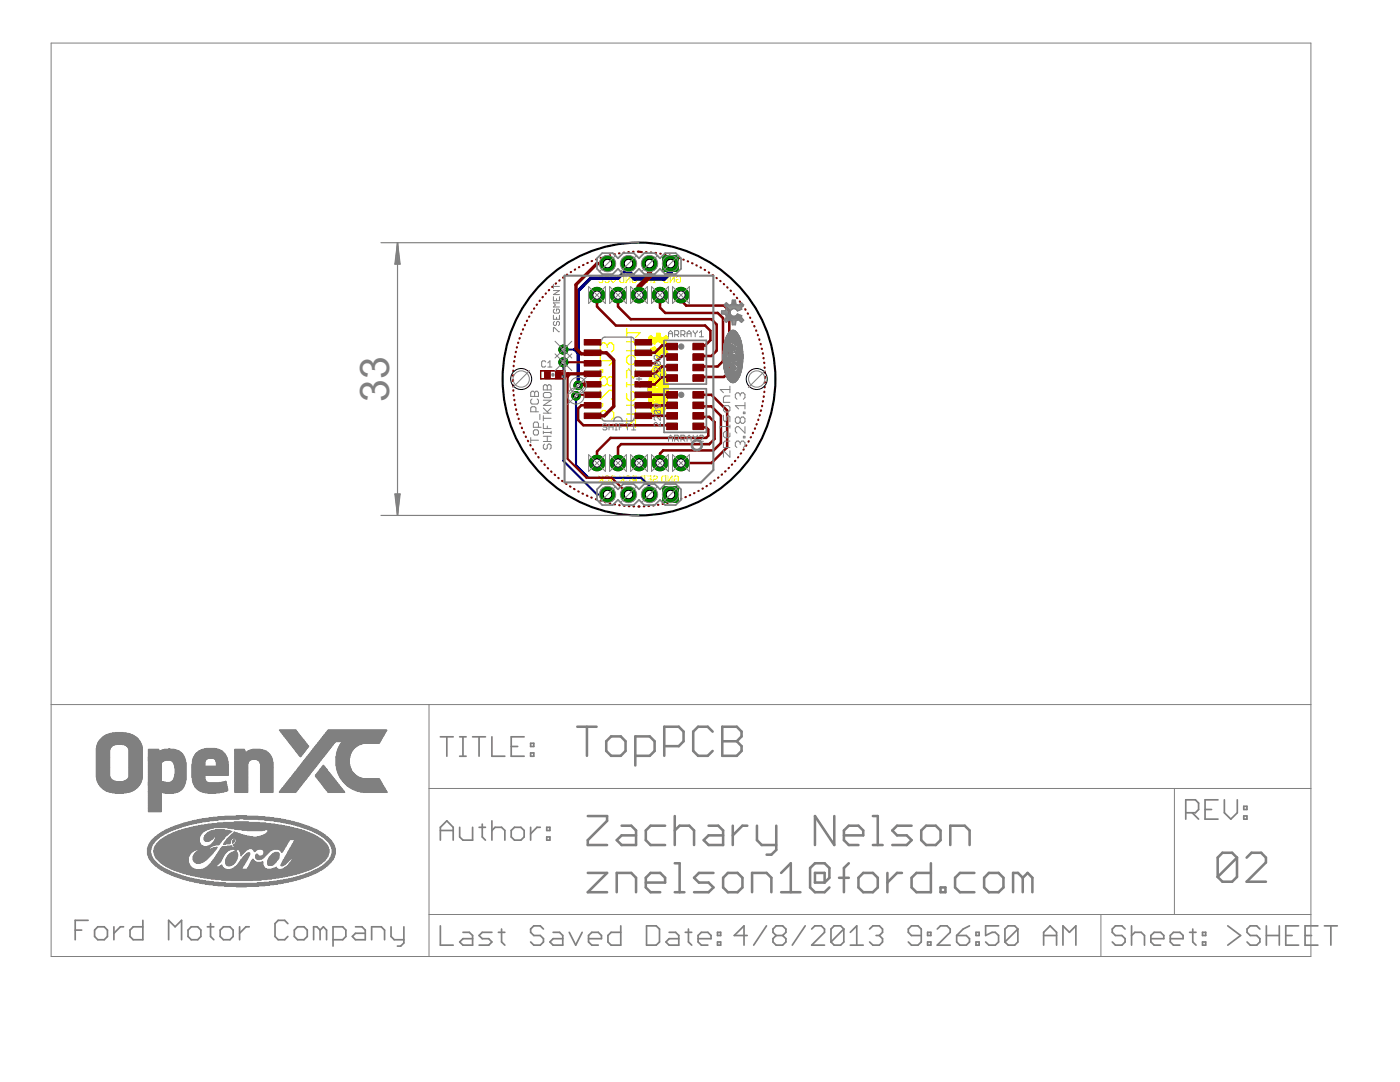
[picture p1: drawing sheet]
<svg xmlns="http://www.w3.org/2000/svg" width="279mm" height="216mm" viewBox="0 0 279 216" stroke-linecap="round" stroke-linejoin="round" font-family="sans-serif">
<defs><g id="words">
<text font-size="9.1" fill="#808080" x="77.7" y="80.2" transform="rotate(-90 77.7 80.2)">33</text>
</g></defs>
<g fill="none" stroke="#ff0" stroke-width=".2">
<path d="M119.5 55.4l.2-.2h.4l.2 .2v.8l-.2 .2h-.4l-.2-.2M120.7 55.4l.2-.2h.4l.2 .2v.8l-.2 .2h-.4l-.2-.2M122 55.2v.8l.4 .4 .4-.4v-.8M123.9 55.2h.6v1.2h-.6l-.2-.2v-.8zM124.9 55.2v1.2l.8-1.2v1.2M126.2 55.4l.2-.2h.4l.2 .2v.8l-.2 .2h-.4l-.2-.2v-.4h.4M127.9 55.8h.8M128.3 55.4v.8M129.1 55.2v1.2l.8-1.2v1.2M130.3 56.4h.4M130.3 55.2h.4M130.6 55.2v1.2"/>
<path d="M132.7 55.2h.6v1.2h-.6l-.2-.2v-.8zM133.7 55.2v1.2l.8-1.2v1.2M135 55.4l.2-.2h.4l.2 .2v.8l-.2 .2h-.4l-.2-.2v-.4h.4M119.5 95l.8 .8M120.1 95.6l-.6 .6M120.3 95v1.2M120.7 95.2l.2-.2h.4l.2 .2v.8l-.2 .2h-.4l-.2-.2M122 95.2l.2-.2h.4l.2 .2-.2 .4h-.4l-.2 .2 .2 .4h.4l.2-.2M123.7 95l.8 .8M124.3 95.6l-.6 .6M124.5 95v1.2M124.9 95.2l.2-.2h.4l.2 .2v.8l-.2 .2h-.4l-.2-.2"/>
<path d="M126.6 95.8l-.4 .4M127 95.8h-.6l-.2-.2v-.4l.2-.2h.6v1.2M128.3 95.8l-.4 .4M128.7 95.8h-.6l-.2-.2v-.4l.2-.2h.6v1.2M129.1 95h.8v1.2h-.8M129.5 95.6h.4M130.3 95.2l.3-.2h.4l.2 .2-.2 .4h-.4l-.3 .2 .3 .4h.4l.2-.2M132.3 95h.6v1.2h-.6l-.2-.2v-.8zM133.3 95v1.2l.8-1.2v1.2M134.5 95.2l.2-.2h.4l.3 .2v.8l-.3 .2h-.4l-.2-.2v-.4h.5"/>
</g>
<g fill="none" stroke="#ff0" stroke-width=".25">
<path d="M119.8 77.9v1.8l1.8-1.8h.4l.5 .4v.9l-.5 .5M119.8 71.1v1.8M119.8 73.8h.5v.5h-.5zM119.8 72h2.7l-.9 .9M121.2 68.9l.4-.5h.4l.5 .5v.9l-.5 .4M121.2 75.6l.4-.4h.4l.5 .4v.9l-.5 .5h-.4l-.4-.5M121.2 68.9v.4M121.2 75.6v.9M121.2 68.9l-.5-.5h-.4l-.5 .5v.9l.5 .4M121.2 75.6l-.5-.4h-.4l-.5 .4v.9l.5 .5h.4l.5-.5M125.1 68.2h1.3l.4 .5v1.3h-1.7M125.1 71.4l.4-.5h.9l.4 .5v.9l-.4 .4h-.9l-.4-.4z"/>
<path d="M125.1 78.6v.9l.4 .4h.9l.4-.4v-.9l-.4-.5h-.5v1.8M125.1 65.5v1.8M125.1 76.3v.9M125.1 76.8h2.6v.4M125.1 66.4h2.6l-.9 .9M126.8 73.6v1.4l-.4 .4-.5-.4v-.9l-.4-.5-.4 .5v1.3M129.5 70.5h.8M129.5 67.5h1M129.6 70.3h3.6M129.6 67.2h.6M129.6 67.7h3.5M129.7 70.7h.4"/>
<path d="M129.8 70.1h3.2M129.8 67h.1M129.8 69.6h1.2M129.8 67.9h3.1M129.9 68.1h3M129.9 69.8h2.9M129.9 68.3h1M129.9 69.8l-.5 .7 .5 .4 .6-.5 .5 .2 .1 .8h.6l.1-.8 .5-.2 .6 .5 .4-.4-.5-.7M130.2 69.4h.6M130.5 68.5h.2M130.5 67.5h1.7M130.7 70.5h1.4"/>
<path d="M130.7 69.4v-.2l-.9 .4 .1 .2M130.7 69.4l.3 .2M131 67.3l-.5 .2-.6-.5-.5 .4 .5 .6-.1 .3 .9 .3a.77 .77 0 0 1 .9-.4 .77 .77 0 0 1 .5 .8M131 67.3l.1-.8h.6l.1 .8M131 70.7h.7M131 67.2h.8M131 69.6h.7M131 70.9h.7M131 67h.7M131 71.1h.7M131 66.8h.7M131.1 71.4h.6"/>
<path d="M131.1 66.6h.6M131.7 69.6h1.2M131.8 67.3l.5 .2 .6-.5 .4 .4-.5 .6 .1 .3M131.8 68.3h1.2M132 69.4h1M132 68.5h1M132.1 69.2l-.4 .4M132.1 69.2h1.7M132.1 68.8h1.7M132.1 69v.2M132.1 69h1.7M132.3 67.5h1"/>
<path d="M132.4 70.5h.9M132.6 67.2h.6M132.7 70.7h.4M132.8 67h.1M132.9 68.3l.1 .3M133 68.6h.8v.6l-.8 .1-.2 .5M119.8 80.6h.5v.4h-.5zM121.2 82.4l.4-.5h.4l.5 .5v.9l-.5 .4M121.2 82.4l-.5-.5h-.4l-.5 .5v.9l.5 .4M121.2 82.4v.4M125.1 80.8h1.3l.4 .5v1.3h-1.7M125.1 83.5v1.8l1.7-1.8v1.8"/>
</g>
<g fill="#ff0" stroke="#ff0" stroke-width=".2">
<path d="M129.3 77.4l.1 1z"/>
<path d="M129.4 76.8v2.3z"/>
<path d="M129.4 76.5l.1 2.9z"/>
<path d="M129.5 76.1v3.6z"/>
<path d="M129.5 75.8l.1 4.3z"/>
<path d="M129.6 78.4v1.9z"/>
<path d="M129.6 75.5v1.9z"/>
<path d="M129.6 79.1v1.4z"/>
<path d="M129.6 75.3v1.5z"/>
<path d="M129.6 79.4l.1 1.3z"/>
<path d="M129.6 75.1l.1 1.4z"/>
<path d="M129.7 79.7v1.2z"/>
<path d="M129.7 75v1.1z"/>
<path d="M129.7 80l.1 1.1z"/>
<path d="M129.7 76.8l.1 2.2z"/>
<path d="M129.7 74.8l.1 1z"/>
<path d="M129.8 80.3v.9z"/>
<path d="M129.8 76.5v2.9z"/>
<path d="M129.8 74.7v.8z"/>
<path d="M129.8 80.6l.1 .7z"/>
<path d="M129.8 76.2l.1 3.5z"/>
<path d="M129.8 74.5l.1 .8z"/>
<path d="M129.9 80.8v.6z"/>
<path d="M129.9 75.9v4.1z"/>
<path d="M129.9 74.4v.7z"/>
<path d="M129.9 80.9v.7z"/>
<path d="M129.9 75.6v4.6z"/>
<path d="M129.9 74.3v.6z"/>
<path d="M129.9 81.1l.1 .6z"/>
<path d="M129.9 75.4l.1 5.1z"/>
<path d="M129.9 74.2l.1 .6z"/>
<path d="M130 81.2v.6z"/>
<path d="M130 75.1v5.6z"/>
<path d="M130 74.1v.6z"/>
<path d="M130 81.3v.6z"/>
<path d="M130 75v5.9z"/>
<path d="M130 74v.5z"/>
<path d="M130 81.4l.1 .6z"/>
<path d="M130 74.9l.1 6.1z"/>
<path d="M130 73.9l.1 .5z"/>
<path d="M130.1 81.5v.5z"/>
<path d="M130.1 74.7v6.5z"/>
<path d="M130.1 73.8v.5z"/>
<path d="M130.1 81.6l.1 .5z"/>
<path d="M130.1 74.6l.1 6.7z"/>
<path d="M130.1 73.7l.1 .5z"/>
<path d="M130.2 81.8v.4z"/>
<path d="M130.2 74.4v7z"/>
<path d="M130.2 73.7v.4z"/>
<path d="M130.2 81.9l.1 .4z"/>
<path d="M130.2 74.3l.1 7.2z"/>
<path d="M130.2 73.6l.1 .4z"/>
<path d="M130.3 81.9v.5z"/>
<path d="M130.3 74.2v7.4z"/>
<path d="M130.3 73.5v.4z"/>
<path d="M130.3 82v.4z"/>
<path d="M130.3 74.1v7.6z"/>
<path d="M130.3 73.5v.3z"/>
<path d="M130.3 82.1l.1 .4z"/>
<path d="M130.3 80.5l.1 1.3z"/>
<path d="M130.3 78.8l.1 1.3z"/>
<path d="M130.3 77.9l.1 .6z"/>
<path d="M130.3 76.5l.1 1.1z"/>
<path d="M130.3 75.9l.1 .4z"/>
<path d="M130.3 74l.1 1.7z"/>
<path d="M130.3 73.4l.1 .3z"/>
<path d="M130.4 82.2v.3z"/>
<path d="M130.4 80.6v1.3z"/>
<path d="M130.4 78.9v1.1z"/>
<path d="M130.4 77.9v.5z"/>
<path d="M130.4 76.6v1z"/>
<path d="M130.4 75.9v.3z"/>
<path d="M130.4 73.9v1.7z"/>
<path d="M130.4 73.3v.3z"/>
<path d="M130.4 82.3l.1 .3z"/>
<path d="M130.4 80.6l.1 1.4z"/>
<path d="M130.4 79l.1 .9z"/>
<path d="M130.4 77.9l.1 .4z"/>
<path d="M130.4 76.7l.1 .9z"/>
<path d="M130.4 73.9l.1 1.6z"/>
<path d="M130.4 73.3l.1 .3z"/>
<path d="M130.5 82.3v.4z"/>
<path d="M130.5 80.7v1.4z"/>
<path d="M130.5 79.3v.5z"/>
<path d="M130.5 79v.2z"/>
<path d="M130.5 77.8v.5z"/>
<path d="M130.5 76.7v.9z"/>
<path d="M130.5 73.8v1.7z"/>
<path d="M130.5 73.2v.3z"/>
<path d="M130.5 82.4l.1 .3z"/>
<path d="M130.5 80.8l.1 1.4z"/>
<path d="M130.5 79.3l.1 .5z"/>
<path d="M130.5 77.8l.1 .4z"/>
<path d="M130.5 76.7l.1 .9z"/>
<path d="M130.5 76.3l.1 .1z"/>
<path d="M130.5 73.7l.1 1.7z"/>
<path d="M130.5 73.2l.1 .2z"/>
<path d="M130.6 82.4v.3z"/>
<path d="M130.6 80.8v1.5z"/>
<path d="M130.6 79.3v.4z"/>
<path d="M130.6 78.5v.2z"/>
<path d="M130.6 77.8v.4z"/>
<path d="M130.6 76.8v.7z"/>
<path d="M130.6 76.2v.3z"/>
<path d="M130.6 75.6v.1z"/>
<path d="M130.6 73.6v1.8z"/>
<path d="M130.6 73.1v.3z"/>
<path d="M130.6 82.5v.3z"/>
<path d="M130.6 78.4v.4z"/>
<path d="M130.6 77.7v.4z"/>
<path d="M130.6 75.5v.2z"/>
<path d="M130.6 73.6v1.7z"/>
<path d="M130.6 73.1v.2z"/>
<path d="M130.6 82.6l.1 .2z"/>
<path d="M130.6 80.8l.1 1.6z"/>
<path d="M130.6 79.2l.1 .5z"/>
<path d="M130.6 78.4l.1 .4z"/>
<path d="M130.6 77.7l.1 .4z"/>
<path d="M130.6 76.8l.1 .7z"/>
<path d="M130.6 76.1l.1 .4z"/>
<path d="M130.6 75.4l.1 .3z"/>
<path d="M130.6 73.5l.1 1.7z"/>
<path d="M130.6 73l.1 .3z"/>
<path d="M130.7 82.6v.3z"/>
<path d="M130.7 80.8v1.6z"/>
<path d="M130.7 80.3v.1z"/>
<path d="M130.7 79.1v.5z"/>
<path d="M130.7 78.3v.5z"/>
<path d="M130.7 77.7v.4z"/>
<path d="M130.7 76.8v.6z"/>
<path d="M130.7 76v.5z"/>
<path d="M130.7 75.4v.3z"/>
<path d="M130.7 73.4v1.8z"/>
<path d="M130.7 73v.2z"/>
<path d="M130.7 82.7l.1 .2z"/>
<path d="M130.7 80.9l.1 1.6z"/>
<path d="M130.7 80.1l.1 .4z"/>
<path d="M130.7 79.1l.1 .5z"/>
<path d="M130.7 78.3l.1 .5z"/>
<path d="M130.7 77.7l.1 .3z"/>
<path d="M130.7 77.1l.1 .3z"/>
<path d="M130.7 76l.1 .5z"/>
<path d="M130.7 75.4l.1 .2z"/>
<path d="M130.7 73.4l.1 1.8z"/>
<path d="M130.7 72.9l.1 .3z"/>
<path d="M130.8 82.7v.3z"/>
<path d="M130.8 80.9v1.6z"/>
<path d="M130.8 80.1v.5z"/>
<path d="M130.8 79.1v.5z"/>
<path d="M130.8 78.3v.5z"/>
<path d="M130.8 77.7v.3z"/>
<path d="M130.8 77.2v.2z"/>
<path d="M130.8 75.9v.6z"/>
<path d="M130.8 75.4v.2z"/>
<path d="M130.8 73.3v1.9z"/>
<path d="M130.8 72.9v.3z"/>
<path d="M130.8 82.7l.1 .3z"/>
<path d="M130.8 80.9l.1 1.6z"/>
<path d="M130.8 80l.1 .6z"/>
<path d="M130.8 79.1l.1 .4z"/>
<path d="M130.8 78.3l.1 .5z"/>
<path d="M130.8 77.6l.1 .4z"/>
<path d="M130.8 77.2l.1 .1z"/>
<path d="M130.8 75.9l.1 .6z"/>
<path d="M130.8 75.3l.1 .3z"/>
<path d="M130.8 73.3l.1 1.9z"/>
<path d="M130.8 72.9l.1 .2z"/>
<path d="M130.9 82.8v.2z"/>
<path d="M130.9 80.9v1.7z"/>
<path d="M130.9 79.9v.7z"/>
<path d="M130.9 79.1v.4z"/>
<path d="M130.9 78.2v.6z"/>
<path d="M130.9 77.6v.4z"/>
<path d="M130.9 75.9v.6z"/>
<path d="M130.9 75.3v.3z"/>
<path d="M130.9 73.3v1.8z"/>
<path d="M130.9 72.8v.3z"/>
<path d="M130.9 80.9v1.8z"/>
<path d="M130.9 79.8v.8z"/>
<path d="M130.9 79v.5z"/>
<path d="M130.9 77.6v.3z"/>
<path d="M130.9 76.9v.1z"/>
<path d="M130.9 75.2v.4z"/>
<path d="M130.9 73.2v1.9z"/>
<path d="M130.9 72.8v.2z"/>
<path d="M130.9 82.8l.1 .3z"/>
<path d="M130.9 80.9l.1 1.8z"/>
<path d="M130.9 79.8l.1 .8z"/>
<path d="M130.9 79l.1 .4z"/>
<path d="M130.9 78.2l.1 .6z"/>
<path d="M130.9 77.6l.1 .3z"/>
<path d="M130.9 76.8l.1 .3z"/>
<path d="M130.9 75.8l.1 .7z"/>
<path d="M130.9 73.2l.1 2.3z"/>
<path d="M130.9 72.8l.1 .2z"/>
<path d="M131 82.9v.2z"/>
<path d="M131 80.9v1.8z"/>
<path d="M131 79.8v.8z"/>
<path d="M131 79v.4z"/>
<path d="M131 78.2v.6z"/>
<path d="M131 77.5v.3z"/>
<path d="M131 76.7v.4z"/>
<path d="M131 75.8v.6z"/>
<path d="M131 73.2v2.3z"/>
<path d="M131 72.8v.2z"/>
<path d="M131 82.9l.1 .2z"/>
<path d="M131 80.8l.1 1.9z"/>
<path d="M131 79.7l.1 .9z"/>
<path d="M131 79l.1 .4z"/>
<path d="M131 78.2l.1 .5z"/>
<path d="M131 77.5l.1 .3z"/>
<path d="M131 76.7l.1 .4z"/>
<path d="M131 75.8l.1 .6z"/>
<path d="M131 73.2l.1 2.3z"/>
<path d="M131 72.7l.1 .3z"/>
<path d="M131.1 82.9v.2z"/>
<path d="M131.1 80.8v1.9z"/>
<path d="M131.1 79.7v.9z"/>
<path d="M131.1 79v.4z"/>
<path d="M131.1 78.1v.6z"/>
<path d="M131.1 77.5v.2z"/>
<path d="M131.1 76.6v.5z"/>
<path d="M131.1 75.8v.6z"/>
<path d="M131.1 73.2v2.3z"/>
<path d="M131.1 72.7v.2z"/>
<path d="M131.1 80.8v2z"/>
<path d="M131.1 79.6v1z"/>
<path d="M131.1 78.9v.4z"/>
<path d="M131.1 77v.1z"/>
<path d="M131.1 76.6v.2z"/>
<path d="M131.1 75.8v.5z"/>
<path d="M131.1 73.1v2.3z"/>
<path d="M131.1 82.9l.1 .3z"/>
<path d="M131.1 80.8l.1 2z"/>
<path d="M131.1 79.6l.1 1z"/>
<path d="M131.1 78.9l.1 .4z"/>
<path d="M131.1 78.1l.1 .5z"/>
<path d="M131.1 77.5l.1 .2z"/>
<path d="M131.1 76.5l.1 .2z"/>
<path d="M131.1 75.8l.1 .5z"/>
<path d="M131.1 73.1l.1 2.3z"/>
<path d="M131.1 72.7l.1 .2z"/>
<path d="M131.2 83v.2z"/>
<path d="M131.2 80.8v2z"/>
<path d="M131.2 79.5v1.1z"/>
<path d="M131.2 78.9v.4z"/>
<path d="M131.2 78.2v.4z"/>
<path d="M131.2 77.4v.2z"/>
<path d="M131.2 76.5v.2z"/>
<path d="M131.2 75.8v.4z"/>
<path d="M131.2 73.1v2.3z"/>
<path d="M131.2 72.7v.2z"/>
<path d="M131.2 83l.1 .2z"/>
<path d="M131.2 80.7l.1 2.1z"/>
<path d="M131.2 79.5l.1 1z"/>
<path d="M131.2 78.8l.1 .5z"/>
<path d="M131.2 78.2l.1 .3z"/>
<path d="M131.2 77.8l.1 .2z"/>
<path d="M131.2 77.4l.1 .2z"/>
<path d="M131.2 76.5l.1 .2z"/>
<path d="M131.2 75.8l.1 .4z"/>
<path d="M131.2 73.1l.1 2.3z"/>
<path d="M131.2 72.7l.1 .2z"/>
<path d="M131.3 83v.2z"/>
<path d="M131.3 80.7v2.1z"/>
<path d="M131.3 79.5v.9z"/>
<path d="M131.3 78.8v.4z"/>
<path d="M131.3 78.2v.2z"/>
<path d="M131.3 77.8v.2z"/>
<path d="M131.3 76.4v.3z"/>
<path d="M131.3 75.9v.2z"/>
<path d="M131.3 73.1v2.3z"/>
<path d="M131.3 72.7v.2z"/>
<path d="M131.3 83l.1 .2z"/>
<path d="M131.3 80.6l.1 2.2z"/>
<path d="M131.3 79.5l.1 .8z"/>
<path d="M131.3 78.7l.1 .5z"/>
<path d="M131.3 78.2l.1 .1z"/>
<path d="M131.3 77.7l.1 .3z"/>
<path d="M131.3 76.4l.1 .3z"/>
<path d="M131.3 73.1l.1 2.2z"/>
<path d="M131.3 72.7l.1 .2z"/>
<path d="M131.4 83v.2z"/>
<path d="M131.4 80.6v2.2z"/>
<path d="M131.4 79.4v.9z"/>
<path d="M131.4 78.7v.5z"/>
<path d="M131.4 77.7v.3z"/>
<path d="M131.4 76.3v.4z"/>
<path d="M131.4 75.6v.1z"/>
<path d="M131.4 73.1v2.2z"/>
<path d="M131.4 72.7v.2z"/>
<path d="M131.4 78.6v.5z"/>
<path d="M131.4 77.1v.1z"/>
<path d="M131.4 75.6v.2z"/>
<path d="M131.4 83l.1 .2z"/>
<path d="M131.4 79.7l.1 3.1z"/>
<path d="M131.4 79.4l.1 .3z"/>
<path d="M131.4 78.5l.1 .6z"/>
<path d="M131.4 78.2l.1 .1z"/>
<path d="M131.4 77.6l.1 .5z"/>
<path d="M131.4 77l.1 .3z"/>
<path d="M131.4 76.2l.1 .6z"/>
<path d="M131.4 75.6l.1 .2z"/>
<path d="M131.4 73.1l.1 2.1z"/>
<path d="M131.4 72.7l.1 .2z"/>
<path d="M131.5 83v.2z"/>
<path d="M131.5 79.7v3.1z"/>
<path d="M131.5 79.4v.2z"/>
<path d="M131.5 77.5v1.6z"/>
<path d="M131.5 75.5v1.8z"/>
<path d="M131.5 73.1v2.1z"/>
<path d="M131.5 72.7v.2z"/>
<path d="M131.5 82.9l.1 .3z"/>
<path d="M131.5 79.7l.1 3.1z"/>
<path d="M131.5 79.3l.1 .2z"/>
<path d="M131.5 75.5l.1 3.6z"/>
<path d="M131.5 73.1l.1 2.1z"/>
<path d="M131.5 72.7l.1 .2z"/>
<path d="M131.6 82.9v.2z"/>
<path d="M131.6 79.7v3.1z"/>
<path d="M131.6 78.4v.7z"/>
<path d="M131.6 75.5v2.8z"/>
<path d="M131.6 73.1v2z"/>
<path d="M131.6 72.7v.2z"/>
<path d="M131.6 82.9l.1 .2z"/>
<path d="M131.6 80l.1 2.7z"/>
<path d="M131.6 79.6l.1 .2z"/>
<path d="M131.6 78.5l.1 .3z"/>
<path d="M131.6 75.5l.1 2.8z"/>
<path d="M131.6 73.1l.1 2.1z"/>
<path d="M131.6 72.7l.1 .2z"/>
<path d="M131.7 82.9v.2z"/>
<path d="M131.7 80.1v2.6z"/>
<path d="M131.7 79.5v.2z"/>
<path d="M131.7 75.5v2.9z"/>
<path d="M131.7 73.1v2z"/>
<path d="M131.7 72.7v.3z"/>
<path d="M131.7 80.2v2.5z"/>
<path d="M131.7 79.4v.3z"/>
<path d="M131.7 73.2v1.9z"/>
<path d="M131.7 72.8v.2z"/>
<path d="M131.7 82.8l.1 .3z"/>
<path d="M131.7 80.2l.1 2.5z"/>
<path d="M131.7 79.1l.1 .5z"/>
<path d="M131.7 75.4l.1 2.9z"/>
<path d="M131.7 73.2l.1 1.9z"/>
<path d="M131.7 72.8l.1 .2z"/>
<path d="M131.8 82.8v.2z"/>
<path d="M131.8 80.2v2.5z"/>
<path d="M131.8 79.1v.4z"/>
<path d="M131.8 78.5v.4z"/>
<path d="M131.8 78.3v.2z"/>
<path d="M131.8 75.4v2.9z"/>
<path d="M131.8 73.2v1.8z"/>
<path d="M131.8 72.8v.2z"/>
<path d="M131.8 82.8l.1 .2z"/>
<path d="M131.8 80.3l.1 2.3z"/>
<path d="M131.8 79.1l.1 .4z"/>
<path d="M131.8 78.5l.1 .3z"/>
<path d="M131.8 78.3l.1 .2z"/>
<path d="M131.8 75.4l.1 2.9z"/>
<path d="M131.8 73.3l.1 1.7z"/>
<path d="M131.8 72.8l.1 .3z"/>
<path d="M131.9 82.7v.3z"/>
<path d="M131.9 80.3v2.2z"/>
<path d="M131.9 79.1v.4z"/>
<path d="M131.9 78.5v.3z"/>
<path d="M131.9 78.3v.2z"/>
<path d="M131.9 75.3v2.9z"/>
<path d="M131.9 73.3v1.7z"/>
<path d="M131.9 72.9v.2z"/>
<path d="M131.9 82.7l.1 .3z"/>
<path d="M131.9 80.3l.1 2.2z"/>
<path d="M131.9 79.8l.1 .1z"/>
<path d="M131.9 79l.1 .4z"/>
<path d="M131.9 78.5l.1 .3z"/>
<path d="M131.9 78.3l.1 .2z"/>
<path d="M131.9 75.3l.1 2.9z"/>
<path d="M131.9 73.3l.1 1.7z"/>
<path d="M131.9 72.9l.1 .3z"/>
<path d="M132 82.7v.2z"/>
<path d="M132 80.3v2.2z"/>
<path d="M132 79.6v.4z"/>
<path d="M132 79v.4z"/>
<path d="M132 78.5v.3z"/>
<path d="M132 78.3v.1z"/>
<path d="M132 75.3v2.9z"/>
<path d="M132 73.4v1.6z"/>
<path d="M132 72.9v.3z"/>
<path d="M132 82.6v.3z"/>
<path d="M132 80.3v2.1z"/>
<path d="M132 78.5v.2z"/>
<path d="M132 73.4v4.8z"/>
<path d="M132 73v.2z"/>
<path d="M132 82.6l.1 .2z"/>
<path d="M132 80.3l.1 2.1z"/>
<path d="M132 79.5l.1 .5z"/>
<path d="M132 78.9l.1 .5z"/>
<path d="M132 78.5l.1 .2z"/>
<path d="M132 73.5l.1 4.7z"/>
<path d="M132 73l.1 .3z"/>
<path d="M132.1 82.5v.3z"/>
<path d="M132.1 80.3v2z"/>
<path d="M132.1 79.5v.5z"/>
<path d="M132.1 78.9v.5z"/>
<path d="M132.1 78.4v.3z"/>
<path d="M132.1 73.6v4.7z"/>
<path d="M132.1 73.1v.2z"/>
<path d="M132.1 82.5v.2z"/>
<path d="M132.1 73.6v5z"/>
<path d="M132.1 73.1v.3z"/>
<path d="M132.1 82.4l.1 .3z"/>
<path d="M132.1 80.3l.1 1.9z"/>
<path d="M132.1 79.5l.1 .5z"/>
<path d="M132.1 78.8l.1 .6z"/>
<path d="M132.1 77.5l.1 1.1z"/>
<path d="M132.1 73.7l.1 3.3z"/>
<path d="M132.1 73.2l.1 .2z"/>
<path d="M132.2 82.4v.3z"/>
<path d="M132.2 80.2v1.9z"/>
<path d="M132.2 78.8v1.2z"/>
<path d="M132.2 77.6v.9z"/>
<path d="M132.2 73.7v3.1z"/>
<path d="M132.2 73.2v.2z"/>
<path d="M132.2 82.3l.1 .3z"/>
<path d="M132.2 80.2l.1 1.8z"/>
<path d="M132.2 78.7l.1 1.2z"/>
<path d="M132.2 77.9l.1 .6z"/>
<path d="M132.2 73.8l.1 2.9z"/>
<path d="M132.2 73.2l.1 .3z"/>
<path d="M132.3 82.2v.4z"/>
<path d="M132.3 80.2v1.8z"/>
<path d="M132.3 78.7v1.2z"/>
<path d="M132.3 78v.5z"/>
<path d="M132.3 74v2.6z"/>
<path d="M132.3 73.3v.3z"/>
<path d="M132.3 82.1l.1 .4z"/>
<path d="M132.3 80.1l.1 1.8z"/>
<path d="M132.3 78.6l.1 1.3z"/>
<path d="M132.3 78.1l.1 .3z"/>
<path d="M132.3 74l.1 2.6z"/>
<path d="M132.3 73.3l.1 .4z"/>
<path d="M132.4 82.1v.4z"/>
<path d="M132.4 80.1v1.6z"/>
<path d="M132.4 78.6v1.2z"/>
<path d="M132.4 78.2v.1z"/>
<path d="M132.4 74.1v2.4z"/>
<path d="M132.4 73.4v.4z"/>
<path d="M132.4 82v.4z"/>
<path d="M132.4 78.5v1.2z"/>
<path d="M132.4 74.2v2.3z"/>
<path d="M132.4 73.5v.4z"/>
<path d="M132.4 81.9l.1 .4z"/>
<path d="M132.4 80l.1 1.5z"/>
<path d="M132.4 78.5l.1 1.2z"/>
<path d="M132.4 74.3l.1 2.2z"/>
<path d="M132.4 73.6l.1 .4z"/>
<path d="M132.5 81.8v.4z"/>
<path d="M132.5 80v1.4z"/>
<path d="M132.5 78.8v.8z"/>
<path d="M132.5 76.8v.7z"/>
<path d="M132.5 74.4v2.1z"/>
<path d="M132.5 73.6v.5z"/>
<path d="M132.5 81.7l.1 .4z"/>
<path d="M132.5 79.8l.1 1.5z"/>
<path d="M132.5 79l.1 .2z"/>
<path d="M132.5 76.6l.1 1.3z"/>
<path d="M132.5 74.5l.1 2z"/>
<path d="M132.5 73.7l.1 .4z"/>
<path d="M132.6 81.6v.5z"/>
<path d="M132.6 79.7v1.5z"/>
<path d="M132.6 74.7v3.5z"/>
<path d="M132.6 73.8v.4z"/>
<path d="M132.6 81.5l.1 .5z"/>
<path d="M132.6 79.6l.1 1.4z"/>
<path d="M132.6 74.8l.1 3.7z"/>
<path d="M132.6 73.9l.1 .4z"/>
<path d="M132.7 81.3v.6z"/>
<path d="M132.7 79.3v1.6z"/>
<path d="M132.7 75v3.8z"/>
<path d="M132.7 74v.5z"/>
<path d="M132.7 81.2v.6z"/>
<path d="M132.7 75.1v5.6z"/>
<path d="M132.7 74.1v.6z"/>
<path d="M132.7 81.1l.1 .6z"/>
<path d="M132.7 75.3l.1 5.2z"/>
<path d="M132.7 74.2l.1 .6z"/>
<path d="M132.8 80.9v.7z"/>
<path d="M132.8 75.6v4.7z"/>
<path d="M132.8 74.3v.6z"/>
<path d="M132.8 80.8l.1 .6z"/>
<path d="M132.8 75.9l.1 4.1z"/>
<path d="M132.8 74.4l.1 .7z"/>
<path d="M132.9 80.6v.7z"/>
<path d="M132.9 76.2v3.5z"/>
<path d="M132.9 74.5v.7z"/>
<path d="M132.9 80.4v.8z"/>
<path d="M132.9 76.5v2.9z"/>
<path d="M132.9 74.7v.8z"/>
<path d="M132.9 80.2l.1 .9z"/>
<path d="M132.9 76.8l.1 2.3z"/>
<path d="M132.9 74.8l.1 .8z"/>
<path d="M133 80v.9z"/>
<path d="M133 75v.8z"/>
<path d="M133 79.7l.1 1z"/>
<path d="M133 75.1l.1 1z"/>
<path d="M133.1 79.4v1.1z"/>
<path d="M133.1 75.3v1.1z"/>
<path d="M133.1 78.8l.1 1.5z"/>
<path d="M133.1 75.5l.1 1.5z"/>
<path d="M133.2 75.8v4.3z"/>
<path d="M133.2 76.1v3.7z"/>
<path d="M133.2 76.4l.1 3z"/>
<path d="M133.3 76.8v2.3z"/>
<path d="M133.3 77.4l.1 1.1z"/>
</g>
<path d="M125.4 52.6v1.7l1.3 1.2h5.8l1.3-1.2v-1.7" fill="none" stroke="#000080" stroke-width="1"/>
<path d="M125.4 53.4l-2.1 2.1h-5.4l-2.5 2.5v18.9" fill="none" stroke="#000080" stroke-width=".68"/>
<path d="M112.4 69.8h3M112.4 72.3v19.7l6.7 6.7h2.1M115 79v13.8l2.5 2.5h10.5l1.6 1.7v1.7M115.4 68.9l-.9 .9 .9 .8" fill="none" stroke="#000080" stroke-width=".42"/>
<circle cx="135.9" cy="58.9" r="1.55" fill="#008000" stroke="#008000" stroke-width=".2"/>
<circle cx="135.9" cy="58.9" r=".83" fill="#fff" stroke="#000" stroke-width=".2"/>
<circle cx="131.7" cy="58.9" r="1.55" fill="#008000" stroke="#008000" stroke-width=".2"/>
<circle cx="131.7" cy="58.9" r=".83" fill="#fff" stroke="#000" stroke-width=".2"/>
<circle cx="127.5" cy="58.9" r="1.55" fill="#008000" stroke="#008000" stroke-width=".2"/>
<circle cx="127.5" cy="58.9" r=".83" fill="#fff" stroke="#000" stroke-width=".2"/>
<circle cx="123.3" cy="58.9" r="1.55" fill="#008000" stroke="#008000" stroke-width=".2"/>
<circle cx="123.3" cy="58.9" r=".83" fill="#fff" stroke="#000" stroke-width=".2"/>
<circle cx="119.1" cy="58.9" r="1.55" fill="#008000" stroke="#008000" stroke-width=".2"/>
<circle cx="119.1" cy="58.9" r=".83" fill="#fff" stroke="#000" stroke-width=".2"/>
<circle cx="119.1" cy="92.4" r="1.55" fill="#008000" stroke="#008000" stroke-width=".2"/>
<circle cx="119.1" cy="92.4" r=".83" fill="#fff" stroke="#000" stroke-width=".2"/>
<circle cx="123.3" cy="92.4" r="1.55" fill="#008000" stroke="#008000" stroke-width=".2"/>
<circle cx="123.3" cy="92.4" r=".83" fill="#fff" stroke="#000" stroke-width=".2"/>
<circle cx="127.5" cy="92.4" r="1.55" fill="#008000" stroke="#008000" stroke-width=".2"/>
<circle cx="127.5" cy="92.4" r=".83" fill="#fff" stroke="#000" stroke-width=".2"/>
<circle cx="131.7" cy="92.4" r="1.55" fill="#008000" stroke="#008000" stroke-width=".2"/>
<circle cx="131.7" cy="92.4" r=".83" fill="#fff" stroke="#000" stroke-width=".2"/>
<circle cx="135.9" cy="92.4" r="1.55" fill="#008000" stroke="#008000" stroke-width=".2"/>
<circle cx="135.9" cy="92.4" r=".83" fill="#fff" stroke="#000" stroke-width=".2"/>
<path d="M132.3 51.1h3.1v3h-3.1z" fill="#008000" stroke="#008000" stroke-width=".2"/>
<circle cx="133.8" cy="52.6" r=".85" fill="#fff" stroke="#000" stroke-width=".2"/>
<circle cx="129.6" cy="52.6" r="1.55" fill="#008000" stroke="#008000" stroke-width=".2"/>
<circle cx="129.6" cy="52.6" r=".85" fill="#fff" stroke="#000" stroke-width=".2"/>
<circle cx="125.4" cy="52.6" r="1.55" fill="#008000" stroke="#008000" stroke-width=".2"/>
<circle cx="125.4" cy="52.6" r=".85" fill="#fff" stroke="#000" stroke-width=".2"/>
<circle cx="121.2" cy="52.6" r="1.55" fill="#008000" stroke="#008000" stroke-width=".2"/>
<circle cx="121.2" cy="52.6" r=".85" fill="#fff" stroke="#000" stroke-width=".2"/>
<path d="M132.3 97.1h3.1v3.1h-3.1z" fill="#008000" stroke="#008000" stroke-width=".2"/>
<circle cx="133.8" cy="98.7" r=".85" fill="#fff" stroke="#000" stroke-width=".2"/>
<circle cx="129.6" cy="98.7" r="1.55" fill="#008000" stroke="#008000" stroke-width=".2"/>
<circle cx="129.6" cy="98.7" r=".85" fill="#fff" stroke="#000" stroke-width=".2"/>
<circle cx="125.4" cy="98.7" r="1.55" fill="#008000" stroke="#008000" stroke-width=".2"/>
<circle cx="125.4" cy="98.7" r=".85" fill="#fff" stroke="#000" stroke-width=".2"/>
<circle cx="121.2" cy="98.7" r="1.55" fill="#008000" stroke="#008000" stroke-width=".2"/>
<circle cx="121.2" cy="98.7" r=".85" fill="#fff" stroke="#000" stroke-width=".2"/>
<circle cx="115.4" cy="76.9" r=".85" fill="#008000" stroke="#008000" stroke-width=".2"/>
<circle cx="115.4" cy="76.9" r=".42" fill="#fff" stroke="#000" stroke-width=".2"/>
<circle cx="112.4" cy="69.8" r=".91" fill="#008000" stroke="#008000" stroke-width=".2"/>
<circle cx="112.4" cy="69.8" r=".49" fill="#fff" stroke="#000" stroke-width=".2"/>
<circle cx="112.4" cy="72.3" r=".91" fill="#008000" stroke="#008000" stroke-width=".2"/>
<circle cx="112.4" cy="72.3" r=".49" fill="#fff" stroke="#000" stroke-width=".2"/>
<circle cx="115" cy="79" r=".85" fill="#008000" stroke="#008000" stroke-width=".2"/>
<circle cx="115" cy="79" r=".42" fill="#fff" stroke="#000" stroke-width=".2"/>
<g fill="#800000" stroke="#800000" stroke-width=".2">
<path d="M126.7 82.4h3.4v1.1h-3.4z"/>
<path d="M116.6 82.4h3.3v1.1h-3.3z"/>
<path d="M126.7 80.3h3.4v1.1h-3.4z"/>
<path d="M126.7 78.2h3.4v1.1h-3.4z"/>
<path d="M116.6 80.3h3.3v1.1h-3.3z"/>
<path d="M116.6 78.2h3.3v1.1h-3.3z"/>
<path d="M126.7 76.1h3.4v1.1h-3.4z"/>
<path d="M116.6 76.1h3.3v1.1h-3.3z"/>
<path d="M126.7 74h3.4v1.1h-3.4z"/>
<path d="M116.6 74h3.3v1.1h-3.3z"/>
<path d="M126.7 71.9h3.4v1.1h-3.4z"/>
<path d="M126.7 69.8h3.4v1.2h-3.4z"/>
<path d="M116.6 71.9h3.3v1.1h-3.3z"/>
<path d="M116.6 69.8h3.3v1.2h-3.3z"/>
<path d="M126.7 67.8h3.4v1.1h-3.4z"/>
<path d="M116.6 67.8h3.3v1.1h-3.3z"/>
<path d="M110.8 74.1h1.2v1.4h-1.2z"/>
<path d="M108.7 74.1h1.1v1.4h-1.1z"/>
<path d="M138.3 70.6h2.1v1.3h-2.1z"/>
<path d="M138.3 72.7h2.1v1.3h-2.1z"/>
<path d="M138.3 68.5h2.1v1.3h-2.1z"/>
<path d="M138.3 74.8h2.1v1.3h-2.1z"/>
<path d="M133.1 68.5h2.1v1.3h-2.1z"/>
<path d="M133.1 70.6h2.1v1.3h-2.1z"/>
<path d="M133.1 72.7h2.1v1.3h-2.1z"/>
<path d="M133.1 74.8h2.1v1.3h-2.1z"/>
<path d="M138.3 80.2h2.1v1.3h-2.1z"/>
<path d="M138.3 82.3h2.1v1.3h-2.1z"/>
<path d="M138.3 78.1h2.1v1.3h-2.1z"/>
<path d="M138.3 84.4h2.1v1.3h-2.1z"/>
<path d="M133.1 78.1h2.1v1.3h-2.1z"/>
<path d="M133.1 80.2h2.1v1.3h-2.1z"/>
<path d="M133.1 82.3h2.1v1.3h-2.1z"/>
<path d="M133.1 84.4h2.1v1.3h-2.1z"/>
</g>
<g fill="none" stroke="#800000" stroke-width=".42">
<path d="M107.7 60v.1M108.3 59.2v.1M108.9 58.5v.1M109.6 57.8l-.1 .1M110.3 57.2l-.1 .1M111 56.5l-.1 .1M111.7 55.9l-.1 .1M112.4 55.4h.1M113.2 54.8h-.1M114 54.3h-.1M114.8 53.8h-.1M115.6 53.3h-.1"/>
<path d="M116.5 52.9h-.1M117.3 52.5h-.1M118.2 52.1h-.1M119.1 51.7l-.1 .1M120 51.4l-.2 .1M120.9 51.2h-.1M121.8 50.9h-.1M122.7 50.7h-.1M123.6 50.5l-.1 .1M124.6 50.4h-.1M125.5 50.3h-.1M126.4 50.2h-.1"/>
<path d="M127.3 50.2l.8 .1M128.9 50.3h.2M129.9 50.4h.1M130.8 50.5h.1M131.8 50.6h.1M132.7 50.8h.1M133.6 51h.1M134.5 51.2h.1M135.4 51.5h.2M136.4 51.8h.1M137.2 52.1l.1 .1M138.1 52.5l.1 .1"/>
<path d="M139 52.9l.1 .1M139.8 53.4h.1M140.6 53.8l.1 .1M141.4 54.4h.1M142.2 54.9h.1M143 55.5h.1M143.7 56l.1 .1M144.4 56.7h.1M145.1 57.3l.1 .1M145.8 58l.1 .1M146.4 58.7l.1 .1M147 59.4l.1 .1"/>
<path d="M102.4 74.9v.1M102.4 75.8v.3M102.4 76.9v.1M102.4 73.9v.1M102.4 77.9v.1M102.5 73v.1M102.5 78.8v.1M102.6 72.1v.1M102.6 79.8l.1 .1M102.8 71.1v.1M103 70.2l-.1 .1M103.2 69.3l-.1 .1"/>
<path d="M103.4 68.3v.2M103.7 67.5v.1M104 66.6v.1M104.4 65.7v.1M104.8 64.8l-.1 .1M105.2 64l-.1 .1M105.6 63.1v.1M106.1 62.3v.1M106.6 61.5v.1M107.2 60.7l-.1 .1M111.6 74.6l-.4 .4M112.4 72.3h5.6l.3 .2"/>
<path d="M112.9 74.8l.4 .4 .4-.4M113.3 74.6v17l3.8 3.7h5l3.3 3.4M118.3 78.8h-3.1l-.2 .2M134.3 73.1l-.2 .2M134.3 71l-.2 .2M134.3 68.9l-.2 .3M139.8 75.2l-.4 .2M139.8 73.1l-.4 .2M139.8 71l-.4 .2M139.8 68.9l-.4 .3M147.6 60.2h.1M148.2 60.9l.1 .1"/>
<path d="M148.7 61.7l.1 .1M149.2 62.5l.1 .1M149.7 63.4h.1M150.1 64.2l.1 .1M150.5 65l.1 .2M150.9 65.9v.1M151.2 66.8l.1 .1M151.5 67.7l.1 .1M151.8 68.6v.1M152 69.6l.1 .1M152.2 70.5l.1 .1M152.4 71.4v.1"/>
<path d="M152.4 79.1v.1M152.5 72.3v.2M152.5 78.1v.2M152.6 73.3v.1M152.6 77.2v.1M152.7 74.2v.2M152.7 76.2v.2M152.7 75.2v.2M102.8 80.7v.1M103 81.7v.1M103.2 82.6l.1 .1M103.5 83.5v.1"/>
<path d="M103.8 84.4v.1M104.1 85.3l.1 .1M104.5 86.2l.1 .1M104.9 87.1l.1 .1M105.3 87.9l.1 .2M105.8 88.8l.1 .1M106.3 89.6l.1 .1M106.9 90.4v.1M107.4 91.2l.1 .1M108 91.9l.1 .1M108.6 92.7l.1 .1M109.3 93.4l.1 .1"/>
<path d="M110 94.1h.1M110.7 94.7l.1 .1M111.4 95.4h.1M112.2 95.9l.1 .1M112.9 96.5l.2 .1M113.7 97l.2 .1M114.6 97.6h.1M115.4 98l.1 .1M116.2 98.5h.2M117.1 98.9l.1 .1M118 99.3h.1M118.9 99.6l.1 .1"/>
<path d="M119.8 99.9h.1M135.1 99.8h-.1M136 99.5h-.1M136.9 99.2h-.1M137.8 98.8h-.2M138.6 98.4h-.1M139.4 97.9v.1M140.3 97.5h-.1M141.1 97h-.1M141.9 96.4l-.1 .1M142.6 95.9h-.1M143.4 95.3l-.1 .1"/>
<path d="M144.1 94.7h-.1M144.8 94l-.1 .1M145.5 93.3l-.1 .1M146.1 92.7l-.1 .1M146.7 91.9v.1M147.3 91.2v.1M147.9 90.4l-.1 .1M148.4 89.7h.1M148.9 88.9v.1M149.4 88v.1M149.9 87.2l-.1 .1M150.3 86.3l-.1 .1"/>
<path d="M150.7 85.5l-.1 .1M151 84.6v.1M151.3 83.7v.1M151.6 82.8v.1M151.9 81.9l-.1 .1M152.1 81v.1M152.3 80v.1M120.7 100.2h.2M121.7 100.4l.1 .1M122.6 100.6h.1M123.6 100.8h.1M124.5 100.9h.2"/>
<path d="M125.5 101h.1M126.4 101h.2M127.4 101.1h.2M128.6 101h-.1M129.5 101h-.1M130.5 100.9h-.1M131.3 100.7h.1M132.4 100.5l-.2 .1M133.3 100.3l-.1 .1M134.2 100.1h-.1"/>
</g>
<path d="M121.2 52.6h-2.1l-4.1 4.2v12.8l1 1h2.3v-.2h2.7l1.5 1.5v9.2l-1.9 1.9h-2.3M118.3 76.7h-2.9l-.2 .4M118.3 74.6h-6.9v.2M134.3 75.2l-.2 .2" fill="none" stroke="#800000" stroke-width=".68"/>
<path d="M129.6 52.6v2.5l-2.1 2.1v1.7" fill="none" stroke="#800000" stroke-width="1"/>
<g fill="none" stroke="#800000" stroke-width=".51">
<path d="M119.1 58.9v2.3l3.8 3.8h17.8l1.1 1v1.9l-1.1 1h-.9M123.3 58.9v2.3l2.6 2.5h16.1l1 1v5.3l-1 1h-2.2M131.7 58.9v2.5l1.1 1h10.4l1.1 1.1v8.6l-1.1 1h-3.4M135.9 58.9v1l1 1.1h7.6l1 1v12.2l-1 1h-4.7M134.3 78.6l-.2 .2h-5.7M134.3 75.2h-2.2l-1.4 1.5h-2.3M134.3 73.1h-2.2l-1.4 1.5h-2.3M134.3 71h-2.2l-1.4 1.5h-2.3M134.3 68.9h-2.2l-1.4 1.5h-2.3M139.4 78.8h2.6l3.1 3.1v7.4l-3.1 3.1h-6.1M118.3 80.9h-2.3l-.6 .6v2.3l1 1.1h17.9l-.2 .2M128.4 80.9h5.7"/>
<path d="M128.4 83h5.7M139.4 85.1l.4 .2h1.1l.5 .4v1.3l-.5 .4h-19l-2.8 2.7v2.3M139.4 80.9v.2h2.6l1.9 1.9v5.4l-1.5 1.5h-10.1l-.6 .6v1.9M139.4 83l.4 .2h1.8l1 1v3.4l-1 1h-17.6l-.7 .7v3.1"/>
</g>
<circle cx="135.9" cy="58.9" r="1.55" fill="#008000" stroke="#008000" stroke-width=".2"/>
<circle cx="135.9" cy="58.9" r=".83" fill="#fff" stroke="#000" stroke-width=".2"/>
<circle cx="131.7" cy="58.9" r="1.55" fill="#008000" stroke="#008000" stroke-width=".2"/>
<circle cx="131.7" cy="58.9" r=".83" fill="#fff" stroke="#000" stroke-width=".2"/>
<circle cx="127.5" cy="58.9" r="1.55" fill="#008000" stroke="#008000" stroke-width=".2"/>
<circle cx="127.5" cy="58.9" r=".83" fill="#fff" stroke="#000" stroke-width=".2"/>
<circle cx="123.3" cy="58.9" r="1.55" fill="#008000" stroke="#008000" stroke-width=".2"/>
<circle cx="123.3" cy="58.9" r=".83" fill="#fff" stroke="#000" stroke-width=".2"/>
<circle cx="119.1" cy="58.9" r="1.55" fill="#008000" stroke="#008000" stroke-width=".2"/>
<circle cx="119.1" cy="58.9" r=".83" fill="#fff" stroke="#000" stroke-width=".2"/>
<circle cx="119.1" cy="92.4" r="1.55" fill="#008000" stroke="#008000" stroke-width=".2"/>
<circle cx="119.1" cy="92.4" r=".83" fill="#fff" stroke="#000" stroke-width=".2"/>
<circle cx="123.3" cy="92.4" r="1.55" fill="#008000" stroke="#008000" stroke-width=".2"/>
<circle cx="123.3" cy="92.4" r=".83" fill="#fff" stroke="#000" stroke-width=".2"/>
<circle cx="127.5" cy="92.4" r="1.55" fill="#008000" stroke="#008000" stroke-width=".2"/>
<circle cx="127.5" cy="92.4" r=".83" fill="#fff" stroke="#000" stroke-width=".2"/>
<circle cx="131.7" cy="92.4" r="1.55" fill="#008000" stroke="#008000" stroke-width=".2"/>
<circle cx="131.7" cy="92.4" r=".83" fill="#fff" stroke="#000" stroke-width=".2"/>
<circle cx="135.9" cy="92.4" r="1.55" fill="#008000" stroke="#008000" stroke-width=".2"/>
<circle cx="135.9" cy="92.4" r=".83" fill="#fff" stroke="#000" stroke-width=".2"/>
<path d="M132.3 51.1h3.1v3h-3.1z" fill="#008000" stroke="#008000" stroke-width=".2"/>
<circle cx="133.8" cy="52.6" r=".85" fill="#fff" stroke="#000" stroke-width=".2"/>
<circle cx="129.6" cy="52.6" r="1.55" fill="#008000" stroke="#008000" stroke-width=".2"/>
<circle cx="129.6" cy="52.6" r=".85" fill="#fff" stroke="#000" stroke-width=".2"/>
<circle cx="125.4" cy="52.6" r="1.55" fill="#008000" stroke="#008000" stroke-width=".2"/>
<circle cx="125.4" cy="52.6" r=".85" fill="#fff" stroke="#000" stroke-width=".2"/>
<circle cx="121.2" cy="52.6" r="1.55" fill="#008000" stroke="#008000" stroke-width=".2"/>
<circle cx="121.2" cy="52.6" r=".85" fill="#fff" stroke="#000" stroke-width=".2"/>
<path d="M132.3 97.1h3.1v3.1h-3.1z" fill="#008000" stroke="#008000" stroke-width=".2"/>
<circle cx="133.8" cy="98.7" r=".85" fill="#fff" stroke="#000" stroke-width=".2"/>
<circle cx="129.6" cy="98.7" r="1.55" fill="#008000" stroke="#008000" stroke-width=".2"/>
<circle cx="129.6" cy="98.7" r=".85" fill="#fff" stroke="#000" stroke-width=".2"/>
<circle cx="125.4" cy="98.7" r="1.55" fill="#008000" stroke="#008000" stroke-width=".2"/>
<circle cx="125.4" cy="98.7" r=".85" fill="#fff" stroke="#000" stroke-width=".2"/>
<circle cx="121.2" cy="98.7" r="1.55" fill="#008000" stroke="#008000" stroke-width=".2"/>
<circle cx="121.2" cy="98.7" r=".85" fill="#fff" stroke="#000" stroke-width=".2"/>
<circle cx="115.4" cy="76.9" r=".85" fill="#008000" stroke="#008000" stroke-width=".2"/>
<circle cx="115.4" cy="76.9" r=".42" fill="#fff" stroke="#000" stroke-width=".2"/>
<circle cx="112.4" cy="69.8" r=".91" fill="#008000" stroke="#008000" stroke-width=".2"/>
<circle cx="112.4" cy="69.8" r=".49" fill="#fff" stroke="#000" stroke-width=".2"/>
<circle cx="112.4" cy="72.3" r=".91" fill="#008000" stroke="#008000" stroke-width=".2"/>
<circle cx="112.4" cy="72.3" r=".49" fill="#fff" stroke="#000" stroke-width=".2"/>
<circle cx="115" cy="79" r=".85" fill="#008000" stroke="#008000" stroke-width=".2"/>
<circle cx="115" cy="79" r=".42" fill="#fff" stroke="#000" stroke-width=".2"/>
<g fill="#800000" stroke="#800000" stroke-width=".2">
<path d="M107.9 75.6h4.9z"/>
<path d="M107.9 74v1.6z"/>
<path d="M107.9 74h4.9z"/>
<path d="M112.7 74l.1 1.6z"/>
</g>
<g fill="none" stroke="#7f7f7f" stroke-width=".2">
<path d="M110.4 56.7v.9M110.4 59.2v.8h1.3v-.8M110.4 58h1.3l-1.3 .8h1.3M110.4 57.1h1.3M111.1 59.6v.4M105.9 78.3l.3-.2h.2l.3 .2 .3-.2h.2l.3 .2v.8h-1.6zM106.2 79.6l-.3 .3v.5l.3 .2h1l.3-.2v-.5l-.3-.3M106.7 78.3v.8M108.4 77l.3-.2h.2l.3 .2 .3-.2h.2l.3 .2v.8h-1.6zM108.4 79.9h1.6l-1.6 1h1.6M108.7 78.3h1l.3 .3v.5l-.3 .3h-1l-.3-.3v-.5zM108.9 72.2l-.2-.2h-.4l-.2 .2v.8l.2 .2h.4l.2-.2"/>
<path d="M109.2 77v.8M109.3 73.2h.9M109.3 72.4l.4-.4v1.2M110.4 62.9v.8h1.3v-.8M110.4 66.2v-.8h.3l.8 .8h.2M110.7 61.7l-.3 .2v.4l.3 .2h.8l.2-.2v-.4l-.2-.2h-.4v.4M110.7 64.1l-.3 .2v.4l.4 .3 .3-.3v-.4l.4-.2 .2 .2v.4l-.2 .3M111.1 63.3v.4M111.7 60.4h-1.3l.4 .5-.4 .4h1.3M126 67.3v16.7M130.8 72.1h.8l.2 .2v.4l-.2 .2M130.8 72.1l-.2 .2v.4l.2 .2h.8"/>
<path d="M130.8 72.1l.8 .8M131.8 70.9v.2h-.4l-.2-.2h-.4l-.2 .2v.4l.2 .2h.4l.2-.2h.4v.2M131.8 73.4v.8l-.8-.8-.4 .2v.4l.2 .2M131.8 74.6v.8l-.8-.8-.4 .2v.4l.2 .2M133.4 67.2v-.8l.4-.4 .4 .4v.8M133.4 66.6h.8M134.6 66.8h.7l.1-.2v-.4l-.1-.2h-.7v1.2M135 66.8l.4 .4M135.9 66.8h.6l.2-.2v-.4l-.2-.2h-.6v1.2M136.3 66.8l.4 .4M137.1 67.2v-.8l.4-.4 .4 .4v.8M137.1 66.6h.8"/>
<path d="M138.3 66v.2l.4 .4M138.7 66.6v.6M139.1 66v.2l-.4 .4M139.6 66.4l.4-.4v1.2M139.6 67.2h.8M145.7 79h-1l-.3 .3v1h1.3M145.7 77.1v1.3M145.7 77.7h-2l.7 .7M147.7 78.7l-.3-.3h-.3l-.4 .3v.6l.4 .4M147.7 78.7v.3M147.7 78.7l.3-.3h.4l.3 .3v.6l-.3 .4M105.9 87.8h1.6"/>
<path d="M105.9 87.3v1M106.7 85.8h.5l.3 .2v.6l-.3 .2h-.5l-.3-.2v-.6zM107 82.2v-.8l-.3-.2h-.5l-.3 .2v.8h1.6M107.5 85.3v-.8l-.3-.3h-.5l-.3 .3v.8h1.6M107.7 82.7v1M108.4 87.1h1.6M108.4 83v1M108.4 84.5v1h1.6M108.4 86v.6M108.4 88.1h1.6M108.4 86.3h1.6M108.4 83.5h1.6"/>
<path d="M108.4 82.4h1.6M108.4 81.4l1.1 1M108.7 88.6l-.3 .3v.5l.3 .2h.2l.3-.2v-.5l.3-.3h.2l.3 .3v.5l-.3 .2M109.2 85v.5M109.2 87.1v1M110 86v.6M110 81.4l-.8 .8M121.1 84.8l-.2-.2h-.4l-.2 .4 .2 .2h.4l.2 .4-.2 .2h-.4l-.2-.2M121.5 85.2h.8M121.5 84.6v1.2M122.3 84.6v1.2M122.8 84.6h.4"/>
<path d="M122.8 85.8h.4M123 84.6v1.2M123.6 85.2h.4M124.4 84.6h-.8v1.2M124.8 84.6h.8M125.2 84.6v1.2M126 85.8h.9M126 85l.5-.4v1.2M130.8 81.9h.8l.2 .1v.5l-.2 .2M130.8 81.9l-.2 .1v.5l.2 .2h.8M130.8 81.9l.8 .8M131.8 80.6v.2h-.4l-.2-.2h-.4l-.2 .2v.4l.2 .2h.4l.2-.2h.4v.2"/>
<path d="M131.8 83.1v.8l-.8-.8-.4 .2v.4l.2 .2M131.8 84.3v.8l-.8-.8-.4 .2v.4l.2 .2M133.4 88.1v-.9l.4-.4 .4 .4v.9M133.4 87.5h.8M134.6 87.7h.7l.1-.2v-.5l-.1-.2h-.7v1.3M135 87.7l.4 .4M135.9 87.7h.6l.2-.2v-.5l-.2-.2h-.6v1.3M136.3 87.7l.4 .4M137.1 87.5h.8M137.1 88.1v-.9l.4-.4 .4 .4v.9M138.3 86.8v.2l.4 .5M138.7 87.5v.6"/>
<path d="M139.1 86.8v.2l-.4 .5M139.6 87l.2-.2h.4l.2 .2v.2l-.8 .9h.8M144.4 82.9v.9l.3 .4 .3-.4v-.6l.4-.3 .3 .3v1M144.7 80.9h.7l.3 .4v.6l-.3 .3h-.7l-.3-.3v-.6zM145.7 86.4v.6l-.3 .4h-.7l-.3-.4v-.6l.3-.3h.3v1.3M145.7 88h-1l-.3 .3v1h1.3M145.7 89.9v1.3l-1.3-1.3v1.3M145.7 84.8v.6M145.7 85.1h-2v.3M147.7 88.3l-.3-.3h-.3l-.4 .3v.7l.4 .3M147.7 88.3l.3-.3h.4l.3 .3v.7l-.3 .3M147.7 83.5l-.3-.3h-.3l-.4 .3v.7l.4 .3h.3l.3-.3"/>
<path d="M147.7 83.5v.7M147.7 88.3v.4M147.7 83.5l.3-.3h.4l.3 .3v.7l-.3 .3h-.4l-.3-.3M148.4 87.1h.3v.3h-.3zM148.4 82.2h.3v.3h-.3zM148.7 85.1v1.3l-1.3-1.3h-.3l-.4 .3v.7l.4 .3M148.7 80.9h-2l.7 .7M148.7 80.3v1.3"/>
</g>
<g fill="#7f7f7f" stroke="#7f7f7f" stroke-width=".2">
<path d="M148.3 70.6v1z"/>
<path d="M148.2 70l.1 2.3z"/>
<path d="M148.2 69.7v2.9z"/>
<path d="M148.1 69.3l.1 3.6z"/>
<path d="M148.1 69v4.3z"/>
<path d="M148 71.6l.1 1.9z"/>
<path d="M148 68.7l.1 1.9z"/>
<path d="M148 72.3v1.4z"/>
<path d="M148 68.5v1.5z"/>
<path d="M148 72.6v1.3z"/>
<path d="M148 68.4v1.3z"/>
<path d="M147.9 72.9l.1 1.2z"/>
<path d="M147.9 68.2l.1 1.1z"/>
<path d="M147.9 73.2v1.1z"/>
<path d="M147.9 70v2.3z"/>
<path d="M147.9 68v1z"/>
<path d="M147.8 73.5l.1 .9z"/>
<path d="M147.8 69.7l.1 2.9z"/>
<path d="M147.8 67.9l.1 .8z"/>
<path d="M147.8 73.8v.7z"/>
<path d="M147.8 69.4v3.5z"/>
<path d="M147.8 67.7v.8z"/>
<path d="M147.7 74l.1 .7z"/>
<path d="M147.7 69.1l.1 4.1z"/>
<path d="M147.7 67.6l.1 .7z"/>
<path d="M147.7 74.1v.7z"/>
<path d="M147.7 68.8v4.6z"/>
<path d="M147.7 67.5v.6z"/>
<path d="M147.7 74.3v.6z"/>
<path d="M147.7 68.6v5.1z"/>
<path d="M147.7 67.4v.6z"/>
<path d="M147.6 74.4l.1 .6z"/>
<path d="M147.6 68.4l.1 5.6z"/>
<path d="M147.6 67.3l.1 .6z"/>
<path d="M147.6 74.5v.6z"/>
<path d="M147.6 68.2v5.9z"/>
<path d="M147.6 67.2v.5z"/>
<path d="M147.5 74.6l.1 .6z"/>
<path d="M147.5 68.1l.1 6.1z"/>
<path d="M147.5 67.1l.1 .5z"/>
<path d="M147.5 74.7v.5z"/>
<path d="M147.5 67.9v6.5z"/>
<path d="M147.5 67v.5z"/>
<path d="M147.4 74.9l.1 .4z"/>
<path d="M147.4 67.8l.1 6.7z"/>
<path d="M147.4 67l.1 .5z"/>
<path d="M147.4 75v.4z"/>
<path d="M147.4 67.7v7z"/>
<path d="M147.4 66.9v.4z"/>
<path d="M147.4 75.1v.4z"/>
<path d="M147.4 67.5v7.2z"/>
<path d="M147.4 66.8v.4z"/>
<path d="M147.3 75.2l.1 .4z"/>
<path d="M147.3 67.5l.1 7.4z"/>
<path d="M147.3 66.7l.1 .4z"/>
<path d="M147.3 75.2v.4z"/>
<path d="M147.3 67.4v7.6z"/>
<path d="M147.3 66.7v.3z"/>
<path d="M147.2 75.3l.1 .4z"/>
<path d="M147.2 73.7l.1 1.3z"/>
<path d="M147.2 72l.1 1.3z"/>
<path d="M147.2 71.1l.1 .6z"/>
<path d="M147.2 69.7l.1 1.1z"/>
<path d="M147.2 69.1l.1 .5z"/>
<path d="M147.2 67.2l.1 1.7z"/>
<path d="M147.2 66.6l.1 .4z"/>
<path d="M147.2 75.4v.3z"/>
<path d="M147.2 73.8v1.3z"/>
<path d="M147.2 72.1v1.1z"/>
<path d="M147.2 71.1v.5z"/>
<path d="M147.2 69.8v1z"/>
<path d="M147.2 69.2v.2z"/>
<path d="M147.2 67.1v1.7z"/>
<path d="M147.2 66.6v.3z"/>
<path d="M147.2 75.5v.3z"/>
<path d="M147.2 73.9v1.3z"/>
<path d="M147.2 72.2v.9z"/>
<path d="M147.2 69.9v.9z"/>
<path d="M147.2 67.1v1.6z"/>
<path d="M147.2 66.5v.3z"/>
<path d="M147.1 75.5l.1 .4z"/>
<path d="M147.1 73.9l.1 1.4z"/>
<path d="M147.1 72.5l.1 .6z"/>
<path d="M147.1 72.2l.1 .2z"/>
<path d="M147.1 71.1l.1 .4z"/>
<path d="M147.1 69.9l.1 .9z"/>
<path d="M147.1 67l.1 1.7z"/>
<path d="M147.1 66.4l.1 .3z"/>
<path d="M147.1 75.6v.3z"/>
<path d="M147.1 74v1.4z"/>
<path d="M147.1 72.5v.5z"/>
<path d="M147.1 71.1v.3z"/>
<path d="M147.1 69.9v.9z"/>
<path d="M147.1 69.5v.1z"/>
<path d="M147.1 66.9v1.7z"/>
<path d="M147.1 66.4v.3z"/>
<path d="M147 75.6l.1 .3z"/>
<path d="M147 74l.1 1.5z"/>
<path d="M147 72.5l.1 .4z"/>
<path d="M147 71.7l.1 .2z"/>
<path d="M147 71l.1 .4z"/>
<path d="M147 70l.1 .7z"/>
<path d="M147 69.4l.1 .3z"/>
<path d="M147 68.8l.1 .2z"/>
<path d="M147 66.8l.1 1.8z"/>
<path d="M147 66.3l.1 .3z"/>
<path d="M147 75.7v.3z"/>
<path d="M147 74v1.5z"/>
<path d="M147 72.5v.4z"/>
<path d="M147 71.6v.4z"/>
<path d="M147 71v.4z"/>
<path d="M147 70v.7z"/>
<path d="M147 69.4v.3z"/>
<path d="M147 68.7v.2z"/>
<path d="M147 66.8v1.7z"/>
<path d="M147 66.3v.2z"/>
<path d="M146.9 75.8l.1 .2z"/>
<path d="M146.9 74.1l.1 1.5z"/>
<path d="M146.9 72.4l.1 .5z"/>
<path d="M146.9 71.6l.1 .4z"/>
<path d="M146.9 71l.1 .4z"/>
<path d="M146.9 70l.1 .7z"/>
<path d="M146.9 69.3l.1 .4z"/>
<path d="M146.9 68.7l.1 .2z"/>
<path d="M146.9 66.7l.1 1.8z"/>
<path d="M146.9 66.2l.1 .3z"/>
<path d="M146.9 75.8v.3z"/>
<path d="M146.9 74.1v1.6z"/>
<path d="M146.9 73.5v.1z"/>
<path d="M146.9 72.3v.5z"/>
<path d="M146.9 71.5v.5z"/>
<path d="M146.9 70.9v.4z"/>
<path d="M146.9 70v.6z"/>
<path d="M146.9 69.2v.5z"/>
<path d="M146.9 68.7v.2z"/>
<path d="M146.9 66.6v1.9z"/>
<path d="M146.9 66.2v.2z"/>
<path d="M146.9 75.9v.2z"/>
<path d="M146.9 73.3v.4z"/>
<path d="M146.9 70.3v.3z"/>
<path d="M146.9 68.6v.3z"/>
<path d="M146.9 66.6v1.8z"/>
<path d="M146.9 66.1v.3z"/>
<path d="M146.8 75.9l.1 .3z"/>
<path d="M146.8 74.1l.1 1.6z"/>
<path d="M146.8 73.3l.1 .5z"/>
<path d="M146.8 72.3l.1 .5z"/>
<path d="M146.8 71.5l.1 .5z"/>
<path d="M146.8 70.9l.1 .3z"/>
<path d="M146.8 70.4l.1 .2z"/>
<path d="M146.8 69.2l.1 .5z"/>
<path d="M146.8 68.6l.1 .3z"/>
<path d="M146.8 66.5l.1 1.9z"/>
<path d="M146.8 66.1l.1 .3z"/>
<path d="M146.8 75.9v.3z"/>
<path d="M146.8 74.1v1.7z"/>
<path d="M146.8 73.2v.6z"/>
<path d="M146.8 72.3v.4z"/>
<path d="M146.8 71.5v.5z"/>
<path d="M146.8 70.8v.4z"/>
<path d="M146.8 70.4v.1z"/>
<path d="M146.8 69.1v.6z"/>
<path d="M146.8 68.5v.3z"/>
<path d="M146.8 66.5v1.9z"/>
<path d="M146.8 66.1v.2z"/>
<path d="M146.7 76l.1 .2z"/>
<path d="M146.7 74.1l.1 1.7z"/>
<path d="M146.7 73.1l.1 .7z"/>
<path d="M146.7 72.3l.1 .4z"/>
<path d="M146.7 71.4l.1 .6z"/>
<path d="M146.7 70.8l.1 .4z"/>
<path d="M146.7 69.1l.1 .6z"/>
<path d="M146.7 68.5l.1 .3z"/>
<path d="M146.7 66.5l.1 1.8z"/>
<path d="M146.7 66l.1 .3z"/>
<path d="M146.7 76v.2z"/>
<path d="M146.7 74.1v1.8z"/>
<path d="M146.7 73v.8z"/>
<path d="M146.7 72.2v.5z"/>
<path d="M146.7 71.4v.6z"/>
<path d="M146.7 70.8v.3z"/>
<path d="M146.7 70.1v.1z"/>
<path d="M146.7 69.1v.6z"/>
<path d="M146.7 68.5v.3z"/>
<path d="M146.7 66.4v1.9z"/>
<path d="M146.7 66v.2z"/>
<path d="M146.6 76l.1 .3z"/>
<path d="M146.6 74.1l.1 1.8z"/>
<path d="M146.6 73l.1 .8z"/>
<path d="M146.6 72.2l.1 .4z"/>
<path d="M146.6 71.4l.1 .6z"/>
<path d="M146.6 70.8l.1 .3z"/>
<path d="M146.6 70l.1 .3z"/>
<path d="M146.6 69l.1 .7z"/>
<path d="M146.6 66.4l.1 2.3z"/>
<path d="M146.6 66l.1 .2z"/>
<path d="M146.6 76.1v.2z"/>
<path d="M146.6 74.1v1.8z"/>
<path d="M146.6 73v.8z"/>
<path d="M146.6 72.2v.4z"/>
<path d="M146.6 71.4v.6z"/>
<path d="M146.6 70.8v.3z"/>
<path d="M146.6 69.9v.4z"/>
<path d="M146.6 69v.6z"/>
<path d="M146.6 66.4v2.3z"/>
<path d="M146.6 66v.2z"/>
<path d="M146.6 72.9v.9z"/>
<path d="M146.6 71.4v.5z"/>
<path d="M146.6 70.8v.2z"/>
<path d="M146.6 65.9v.3z"/>
<path d="M146.5 76.1l.1 .2z"/>
<path d="M146.5 74.1l.1 1.9z"/>
<path d="M146.5 72.9l.1 .9z"/>
<path d="M146.5 72.2l.1 .4z"/>
<path d="M146.5 71.3l.1 .6z"/>
<path d="M146.5 70.8l.1 .2z"/>
<path d="M146.5 69.8l.1 .5z"/>
<path d="M146.5 69l.1 .6z"/>
<path d="M146.5 66.4l.1 2.3z"/>
<path d="M146.5 65.9l.1 .2z"/>
<path d="M146.5 76.1v.2z"/>
<path d="M146.5 74.1v1.9z"/>
<path d="M146.5 72.9v.9z"/>
<path d="M146.5 72.1v.4z"/>
<path d="M146.5 71.3v.6z"/>
<path d="M146.5 70.7v.3z"/>
<path d="M146.5 70.2v.1z"/>
<path d="M146.5 69.8v.2z"/>
<path d="M146.5 69v.6z"/>
<path d="M146.5 66.3v2.3z"/>
<path d="M146.5 65.9v.2z"/>
<path d="M146.5 76.1v.3z"/>
<path d="M146.5 74v2z"/>
<path d="M146.5 72.8v1z"/>
<path d="M146.5 71.3v.5z"/>
<path d="M146.5 70.7v.2z"/>
<path d="M146.5 69.7v.2z"/>
<path d="M146.5 69v.5z"/>
<path d="M146.4 76.2l.1 .2z"/>
<path d="M146.4 74l.1 2z"/>
<path d="M146.4 72.8l.1 1z"/>
<path d="M146.4 72.1l.1 .4z"/>
<path d="M146.4 71.4l.1 .4z"/>
<path d="M146.4 70.7l.1 .1z"/>
<path d="M146.4 69.7l.1 .2z"/>
<path d="M146.4 69l.1 .5z"/>
<path d="M146.4 66.3l.1 2.3z"/>
<path d="M146.4 65.9l.1 .2z"/>
<path d="M146.4 76.2v.2z"/>
<path d="M146.4 74v2z"/>
<path d="M146.4 72.7v1z"/>
<path d="M146.4 72.1v.4z"/>
<path d="M146.4 71.4v.3z"/>
<path d="M146.4 71.1v.1z"/>
<path d="M146.4 70.7v.1z"/>
<path d="M146.4 69.7v.2z"/>
<path d="M146.4 69v.4z"/>
<path d="M146.4 66.3v2.3z"/>
<path d="M146.4 65.9v.2z"/>
<path d="M146.3 76.2l.1 .2z"/>
<path d="M146.3 73.9l.1 2.1z"/>
<path d="M146.3 72.7l.1 1z"/>
<path d="M146.3 72l.1 .4z"/>
<path d="M146.3 71.4l.1 .2z"/>
<path d="M146.3 71l.1 .2z"/>
<path d="M146.3 69.6l.1 .3z"/>
<path d="M146.3 69.1l.1 .2z"/>
<path d="M146.3 66.3l.1 2.3z"/>
<path d="M146.3 65.9l.1 .2z"/>
<path d="M146.3 76.2v.2z"/>
<path d="M146.3 73.9v2.1z"/>
<path d="M146.3 72.7v.9z"/>
<path d="M146.3 71.9v.5z"/>
<path d="M146.3 71.4v.1z"/>
<path d="M146.3 71v.2z"/>
<path d="M146.3 69.6v.3z"/>
<path d="M146.3 66.3v2.2z"/>
<path d="M146.3 65.9v.2z"/>
<path d="M146.2 76.2l.1 .2z"/>
<path d="M146.2 73.8l.1 2.2z"/>
<path d="M146.2 72.6l.1 .9z"/>
<path d="M146.2 71.9l.1 .5z"/>
<path d="M146.2 70.9l.1 .3z"/>
<path d="M146.2 69.5l.1 .4z"/>
<path d="M146.2 68.8l.1 .2z"/>
<path d="M146.2 66.3l.1 2.2z"/>
<path d="M146.2 65.9l.1 .2z"/>
<path d="M146.2 76.2v.2z"/>
<path d="M146.2 73.8v2.2z"/>
<path d="M146.2 72.6v.9z"/>
<path d="M146.2 71.8v.5z"/>
<path d="M146.2 70.9v.4z"/>
<path d="M146.2 70.3v.1z"/>
<path d="M146.2 69.5v.4z"/>
<path d="M146.2 68.8v.2z"/>
<path d="M146.2 66.3v2.2z"/>
<path d="M146.2 65.9v.2z"/>
<path d="M146.2 72.9v3.1z"/>
<path d="M146.2 72.6v.3z"/>
<path d="M146.2 71.7v.6z"/>
<path d="M146.2 71.4v.1z"/>
<path d="M146.2 70.8v.5z"/>
<path d="M146.2 70.3v.2z"/>
<path d="M146.2 69.4v.6z"/>
<path d="M146.2 66.3v2.1z"/>
<path d="M146.1 76.2l.1 .2z"/>
<path d="M146.1 72.9l.1 3.1z"/>
<path d="M146.1 72.6l.1 .2z"/>
<path d="M146.1 70.7l.1 1.6z"/>
<path d="M146.1 68.7l.1 1.8z"/>
<path d="M146.1 66.3l.1 2.1z"/>
<path d="M146.1 65.9l.1 .2z"/>
<path d="M146.1 76.1v.3z"/>
<path d="M146.1 72.9v3.1z"/>
<path d="M146.1 72.5v.2z"/>
<path d="M146.1 68.7v3.6z"/>
<path d="M146.1 66.3v2.1z"/>
<path d="M146.1 65.9v.2z"/>
<path d="M146 76.1l.1 .2z"/>
<path d="M146 72.9l.1 3.1z"/>
<path d="M146 71.6l.1 .7z"/>
<path d="M146 68.7l.1 2.8z"/>
<path d="M146 66.3l.1 2z"/>
<path d="M146 65.9l.1 .2z"/>
<path d="M146 76.1v.2z"/>
<path d="M146 73.2v2.7z"/>
<path d="M146 72.8v.2z"/>
<path d="M146 71.7v.3z"/>
<path d="M146 68.7v2.8z"/>
<path d="M146 66.3v2.1z"/>
<path d="M146 65.9v.2z"/>
<path d="M145.9 76.1l.1 .2z"/>
<path d="M145.9 73.3l.1 2.6z"/>
<path d="M145.9 72.7l.1 .2z"/>
<path d="M145.9 68.7l.1 2.9z"/>
<path d="M145.9 66.3l.1 2z"/>
<path d="M145.9 65.9l.1 .3z"/>
<path d="M145.9 76.1v.2z"/>
<path d="M145.9 73.4v2.5z"/>
<path d="M145.9 72.6v.3z"/>
<path d="M145.9 68.7v2.9z"/>
<path d="M145.9 66.4v1.9z"/>
<path d="M145.9 66v.2z"/>
<path d="M145.9 76v.3z"/>
<path d="M145.9 72.3v.5z"/>
<path d="M145.9 68.6v2.9z"/>
<path d="M145.8 76l.1 .2z"/>
<path d="M145.8 73.4l.1 2.5z"/>
<path d="M145.8 72.3l.1 .4z"/>
<path d="M145.8 71.8l.1 .3z"/>
<path d="M145.8 71.5l.1 .2z"/>
<path d="M145.8 68.6l.1 2.9z"/>
<path d="M145.8 66.4l.1 1.8z"/>
<path d="M145.8 66l.1 .2z"/>
<path d="M145.8 76v.2z"/>
<path d="M145.8 73.5v2.3z"/>
<path d="M145.8 72.3v.4z"/>
<path d="M145.8 71.8v.3z"/>
<path d="M145.8 71.5v.2z"/>
<path d="M145.8 68.6v2.9z"/>
<path d="M145.8 66.5v1.7z"/>
<path d="M145.8 66v.3z"/>
<path d="M145.7 75.9l.1 .3z"/>
<path d="M145.7 73.5l.1 2.2z"/>
<path d="M145.7 72.3l.1 .4z"/>
<path d="M145.7 71.8l.1 .2z"/>
<path d="M145.7 71.5l.1 .2z"/>
<path d="M145.7 68.5l.1 2.9z"/>
<path d="M145.7 66.5l.1 1.7z"/>
<path d="M145.7 66.1l.1 .2z"/>
<path d="M145.7 75.9v.3z"/>
<path d="M145.7 73.5v2.2z"/>
<path d="M145.7 73v.2z"/>
<path d="M145.7 72.2v.4z"/>
<path d="M145.7 71.8v.2z"/>
<path d="M145.7 71.5v.2z"/>
<path d="M145.7 68.5v2.9z"/>
<path d="M145.7 66.5v1.7z"/>
<path d="M145.7 66.1v.3z"/>
<path d="M145.6 75.9l.1 .2z"/>
<path d="M145.6 73.5l.1 2.2z"/>
<path d="M145.6 72.9l.1 .3z"/>
<path d="M145.6 72.2l.1 .4z"/>
<path d="M145.6 71.7l.1 .3z"/>
<path d="M145.6 71.5l.1 .1z"/>
<path d="M145.6 68.5l.1 2.9z"/>
<path d="M145.6 66.6l.1 1.6z"/>
<path d="M145.6 66.1l.1 .3z"/>
<path d="M145.6 75.8v.3z"/>
<path d="M145.6 73.5v2.1z"/>
<path d="M145.6 72.8v.4z"/>
<path d="M145.6 72.2v.4z"/>
<path d="M145.6 71.7v.2z"/>
<path d="M145.6 66.7v4.7z"/>
<path d="M145.6 66.2v.2z"/>
<path d="M145.6 75.8v.2z"/>
<path d="M145.6 72.7v.5z"/>
<path d="M145.6 72.1v.5z"/>
<path d="M145.6 66.2v.3z"/>
<path d="M145.5 75.7l.1 .3z"/>
<path d="M145.5 73.5l.1 2z"/>
<path d="M145.5 72.7l.1 .5z"/>
<path d="M145.5 72.1l.1 .5z"/>
<path d="M145.5 71.6l.1 .3z"/>
<path d="M145.5 66.8l.1 4.7z"/>
<path d="M145.5 66.3l.1 .2z"/>
<path d="M145.5 75.7v.2z"/>
<path d="M145.5 73.5v2z"/>
<path d="M145.5 72.7v.5z"/>
<path d="M145.5 72.1v.5z"/>
<path d="M145.5 66.8v5.1z"/>
<path d="M145.5 66.3v.3z"/>
<path d="M145.4 75.6l.1 .3z"/>
<path d="M145.4 73.5l.1 1.9z"/>
<path d="M145.4 72.7l.1 .5z"/>
<path d="M145.4 72.1l.1 .5z"/>
<path d="M145.4 70.7l.1 1.1z"/>
<path d="M145.4 66.9l.1 3.3z"/>
<path d="M145.4 66.4l.1 .2z"/>
<path d="M145.4 75.6v.3z"/>
<path d="M145.4 73.4v1.9z"/>
<path d="M145.4 72v1.2z"/>
<path d="M145.4 70.8v1z"/>
<path d="M145.4 67v3z"/>
<path d="M145.4 66.4v.3z"/>
<path d="M145.4 75.5v.3z"/>
<path d="M145.4 73.4v1.8z"/>
<path d="M145.4 71.9v1.3z"/>
<path d="M145.4 71.1v.6z"/>
<path d="M145.4 67v2.9z"/>
<path d="M145.3 75.4l.1 .4z"/>
<path d="M145.3 73.4l.1 1.8z"/>
<path d="M145.3 71.9l.1 1.3z"/>
<path d="M145.3 71.2l.1 .5z"/>
<path d="M145.3 67.2l.1 2.6z"/>
<path d="M145.3 66.5l.1 .3z"/>
<path d="M145.3 75.4v.3z"/>
<path d="M145.3 73.3v1.8z"/>
<path d="M145.3 71.8v1.3z"/>
<path d="M145.3 71.3v.3z"/>
<path d="M145.3 67.2v2.6z"/>
<path d="M145.3 66.6v.3z"/>
<path d="M145.2 75.3l.1 .4z"/>
<path d="M145.2 73.3l.1 1.7z"/>
<path d="M145.2 71.8l.1 1.2z"/>
<path d="M145.2 71.4l.1 .1z"/>
<path d="M145.2 67.3l.1 2.4z"/>
<path d="M145.2 66.6l.1 .4z"/>
<path d="M145.2 75.2v.4z"/>
<path d="M145.2 73.3v1.6z"/>
<path d="M145.2 71.8v1.1z"/>
<path d="M145.2 67.4v2.3z"/>
<path d="M145.2 66.7v.4z"/>
<path d="M145.1 75.1l.1 .4z"/>
<path d="M145.1 73.2l.1 1.5z"/>
<path d="M145.1 71.7l.1 1.2z"/>
<path d="M145.1 67.5l.1 2.2z"/>
<path d="M145.1 66.8l.1 .4z"/>
<path d="M145.1 75v.4z"/>
<path d="M145.1 73.2v1.5z"/>
<path d="M145.1 72v.8z"/>
<path d="M145.1 70v.7z"/>
<path d="M145.1 67.6v2.1z"/>
<path d="M145.1 66.9v.4z"/>
<path d="M145.1 75v.3z"/>
<path d="M145.1 73v1.5z"/>
<path d="M145.1 72.2v.2z"/>
<path d="M145.1 69.8v1.3z"/>
<path d="M145.1 67.8v1.9z"/>
<path d="M145.1 67v.4z"/>
<path d="M145 74.9l.1 .4z"/>
<path d="M145 72.9l.1 1.5z"/>
<path d="M145 67.9l.1 3.5z"/>
<path d="M145 67l.1 .5z"/>
<path d="M145 74.7v.5z"/>
<path d="M145 72.8v1.4z"/>
<path d="M145 68v3.7z"/>
<path d="M145 67.1v.4z"/>
<path d="M144.9 74.6l.1 .5z"/>
<path d="M144.9 72.6l.1 1.5z"/>
<path d="M144.9 68.2l.1 3.8z"/>
<path d="M144.9 67.2l.1 .5z"/>
<path d="M144.9 74.4v.6z"/>
<path d="M144.9 68.4v5.6z"/>
<path d="M144.9 67.3v.6z"/>
<path d="M144.8 74.3l.1 .6z"/>
<path d="M144.8 68.5l.1 5.2z"/>
<path d="M144.8 67.4l.1 .6z"/>
<path d="M144.8 74.1v.7z"/>
<path d="M144.8 68.8v4.7z"/>
<path d="M144.8 67.5v.6z"/>
<path d="M144.8 74v.7z"/>
<path d="M144.8 69.1v4.1z"/>
<path d="M144.8 67.6v.7z"/>
<path d="M144.7 73.8l.1 .7z"/>
<path d="M144.7 69.4l.1 3.5z"/>
<path d="M144.7 67.7l.1 .8z"/>
<path d="M144.7 73.6v.8z"/>
<path d="M144.7 69.7v2.9z"/>
<path d="M144.7 67.9v.8z"/>
<path d="M144.6 73.4l.1 .9z"/>
<path d="M144.6 70l.1 2.3z"/>
<path d="M144.6 68l.1 .8z"/>
<path d="M144.6 73.2v.9z"/>
<path d="M144.6 68.2v.8z"/>
<path d="M144.5 72.9l.1 1z"/>
<path d="M144.5 68.4l.1 .9z"/>
<path d="M144.5 72.6v1.1z"/>
<path d="M144.5 68.5v1.1z"/>
<path d="M144.5 72v1.6z"/>
<path d="M144.5 68.7v1.6z"/>
<path d="M144.4 69l.1 4.3z"/>
<path d="M144.4 69.3v3.7z"/>
<path d="M144.4 69.6v3z"/>
<path d="M144.3 70l.1 2.3z"/>
<path d="M144.3 70.6v1.1z"/>
</g>
<path d="M112.7 55h29.7v38.8l-2.5 2.5h-27.2z" fill="none" stroke="#7f7f7f" stroke-width=".42"/>
<g fill="#7f7f7f" stroke="#7f7f7f" stroke-width=".2">
<path d="M138.3 88a1.16 1.16 0 0 1 1.8 .3 1.16 1.16 0 0 1-.7 1.6 1.16 1.16 0 0 1-1.5-1.1h.3a.83 .83 0 0 1 1.2-.8 .83 .83 0 0 1 .2 1.4 .83 .83 0 0 1-1.3-.3l-.1-.3h-.3l.2-.6z" fill-rule="evenodd"/>
<circle cx="136" cy="69.2" r=".53"/>
<circle cx="136" cy="78.8" r=".53"/>
</g>
<g fill="none" stroke="#7f7f7f" stroke-width=".25">
<path d="M120.1 67.9l.3-.5 .3-.1h5.4l.3 .2 .2 .4M144 62.1v.6h.8l.2 .6-.5 .6 .4 .4 .7-.5 .5 .2M144 62.5h1.7M144 62.3h1.7M144 62.1h1.8M144.6 63.8h3.8M144.6 60.8h.8M144.7 64h.6M144.7 62.7h1.1M144.7 61h3.6M144.8 63.6h3.4M144.8 60.6h.3"/>
<path d="M144.8 61.2h3.3M144.8 61.8h1.1M144.9 64.2h.1M144.9 62.9h1.1M144.9 63.4h3.1M144.9 61.6h1.3M145 63.2h3M145 61.4h2.9M145.7 62.1a.77 .77 0 0 0 .5 1 .77 .77 0 0 0 1-.4l.8 .3-.1 .3 .5 .6-.4 .4-.6-.5-.5 .2M145.8 60.8l.3-.1 .1-.8h.6l.1 .8 .2 .1M145.8 60.8l-.2 .1-.7-.5-.4 .4 .5 .6-.2 .6-.8 .1M145.8 60.8h1.3"/>
<path d="M146.1 64l.1 .8h.6l.1-.8M146.1 64h.8M146.1 64.2h.7M146.1 60.6h.7M146.1 60.3h.7M146.1 64.5h.7M146.1 60.1h.7M146.2 64.7h.6M146.7 61.6h1.3M147 62.9h.9M147 61.8h.7M147.1 60.8l.3 .1 .6-.5 .4 .4-.5 .6 .1 .3-.8 .4a.77 .77 0 0 0-.8-.5 .77 .77 0 0 0-.7 .5"/>
<path d="M147.1 62.7h.2M147.5 60.8h.9M147.6 64h.7M147.8 60.6h.3M147.9 64.2h.2M120.1 83.4l.3 .5 .3 .1h5.4l.3-.2 .2-.4M122.5 84a.84 .84 0 0 1 .8-.8 .84 .84 0 0 1 .9 .8"/>
</g>
<path d="M110.3 74.7v.1" fill="none" stroke="#7f7f7f" stroke-width=".68"/>
<path d="M119.1 51.5l1.1-1h2.1l1 1 1.1-1h2.1l1 1 1.1-1h2.1l1 1 1.1-1h2.1l1 1v2.1l-1 1.1h-2.1l-1.1-1.1-1 1.1h-2.1l-1.1-1.1-1 1.1h-2.1l-1.1-1.1-1 1.1h-2.1l-1.1-1.1zM132.5 67.9h8.5v8.7h-8.5zM132.5 77.6h8.5v8.7h-8.5zM120.2 96.6h2.1l1 1 1.1-1h2.1l1 1 1.1-1h2.1l1 1 1.1-1h2.1l1 1v2.1l-1 1.1h-2.1l-1.1-1.1-1 1.1h-2.1l-1.1-1.1-1 1.1h-2.1l-1.1-1.1-1 1.1h-2.1l-1.1-1.1v-2.1z" fill="none" stroke="#7f7f7f" stroke-width=".34"/>
<circle cx="127.5" cy="75.6" r="27.2" fill="none" stroke="#000" stroke-width=".42"/>
<g fill="none" stroke="#000" stroke-width=".2">
<circle cx="104" cy="75.6" r="2.1"/>
<circle cx="151" cy="75.6" r="2.1"/>
</g>
<g fill="none" stroke="#808080" stroke-width=".2">
<path d="M10.2 8.6h251.4v182.3h-251.4zM117.5 57.2l3.3 3.4v-3.4l-3.3 3.4zM121.7 57.2l3.3 3.4v-3.4l-3.3 3.4zM122.9 50.9l-3.3 3.4M125.9 57.2l3.3 3.4v-3.4l-3.3 3.4zM127.1 50.9l-3.3 3.4M130 57.2l3.4 3.4v-3.4l-3.4 3.4zM131.3 50.9l-3.3 3.4M134.2 57.2l3.4 3.4v-3.4l-3.4 3.4zM135.5 50.9l-3.4 3.4M105.7 74l-3.4 3.3M110.8 68.1l3.3 3.3"/>
<path d="M110.8 70.6l3.3 3.4M114.1 68.1l-3.3 3.3M114.1 70.6l-3.3 3.4M116.6 77.3l-3.3 3.4M117.1 75.2l-3.4 3.4M152.7 74l-3.3 3.3M117.5 90.7v3.4l3.3-3.4v3.4zM121.7 90.7v3.4l3.3-3.4v3.4zM122.9 97l-3.3 3.4M125.9 90.7v3.4l3.3-3.4v3.4zM127.1 97l-3.3 3.4M130 90.7v3.4l3.4-3.4v3.4z"/>
<path d="M131.3 97l-3.3 3.4M134.2 90.7v3.4l3.4-3.4v3.4zM135.5 97l-3.4 3.4M10.2 140.6h251.4M85.6 157.3h176M85.6 140.6v50.3M234.4 157.3v25.2M85.6 182.5h176M219.7 182.5v8.4"/>
<circle cx="121.2" cy="52.6" r="1.63"/>
<circle cx="125.4" cy="52.6" r="1.63"/>
<circle cx="129.6" cy="52.6" r="1.63"/>
<circle cx="133.8" cy="52.6" r="1.63"/>
<circle cx="104" cy="75.6" r="1.63"/>
<circle cx="115" cy="79" r="1.63"/>
<circle cx="115.4" cy="76.9" r="1.63"/>
<circle cx="151" cy="75.6" r="1.63"/>
<circle cx="121.2" cy="98.7" r="1.63"/>
<circle cx="125.4" cy="98.7" r="1.63"/>
<circle cx="129.6" cy="98.7" r="1.63"/>
<circle cx="133.8" cy="98.7" r="1.63"/>
</g>
<g fill="none" stroke="#808080" stroke-width=".51">
<path d="M115.2 145h3.9M117.1 145v5.8M122 146.9h1.9l.9 1v1.9l-.9 1h-1.9l-1-1v-1.9zM126.8 150.8h2.9l.9-1v-1.9l-.9-1h-2.9v5.8M132.6 148.9h2.9l.9-1v-1.9l-.9-1h-2.9v5.8M142.2 146l-1-1h-1.9l-1 1v3.8l1 1h1.9l1-1M144.1 145h2.9l1 1v.9l-1 1 1 1v.9l-1 1h-2.9zM144.1 147.9h2.9M117.3 162.8h3.9v1l-3.9 3.8v1h3.9M117.3 174.2h3.9l-3.9 3.8h3.9M123.1 178v-3.8h2.9l.9 1v2.8M124.1 164.8h1.9l.9 .9v2.9h-2.8l-1-1 1-.9h2.8"/>
<path d="M128.9 176.1h3.8v-.9l-.9-1h-2l-.9 1v1.9l.9 .9h2M132.7 164.8h-2.9l-.9 .9v1.9l.9 1h2.9M134.7 165.7l.9-.9h2l.9 .9v2.9M134.7 162.8v5.8M134.7 178h1.9M134.7 172.3h.9v5.7M141.4 164.8h1.9l1 .9v2.9h-2.9l-1-1 1-.9h2.9M142.4 174.2h-2.9l-1 1 1 .9h1.9l1 1-1 .9h-2.9M145.3 174.2h1.9l1 1v1.9l-1 .9h-1.9l-1-.9v-1.9zM146.2 164.8v3.8M149.1 164.8h-.9l-2 1.9M150.1 178v-3.8h2.9l.9 1v2.8"/>
<path d="M151.1 164.8v2.8l.9 1h2.9M154.9 164.8v4.8l-1 .9h-.9M155.9 178h3.8M155.9 174.2l1.9-1.9v5.7M162.6 174.2h2v1.9h-2zM164.6 176.1l.9-.9v-2l-.9-.9h-2l-.9 .9v3.9l.9 .9h2l.9-.9M166.5 162.8v5.8l-3.9-5.8v5.8M167.4 175.2h2M168.4 166.7h3.9v-1l-1-.9h-1.9l-1 .9v1.9l1 1h1.9M169.4 172.3l-1 .9v4.8M172.3 174.2h1.9l1 1v1.9l-1 .9h-1.9l-1-.9v-1.9zM174.2 162.8h1v5.8"/>
<path d="M174.2 168.6h1.9M177.1 174.2v3.8M180 174.2h-1l-1.9 1.9M181.9 164.8h-2.9l-.9 .9 .9 1h2l.9 .9-.9 1h-2.9M183.9 165.7l.9-.9h2l.9 .9v1.9l-.9 1h-2l-.9-1zM185.8 172.3v5.7h-2.9l-1-.9v-1.9l1-1h2.9M187.7 177.1h1v.9h-1zM189.7 168.6v-3.8h2.8l1 .9v2.9M194.5 174.2h-2.9l-1 1v1.9l1 .9h2.9M197.4 174.2h1.9l1 1v1.9l-1 .9h-1.9l-1-.9v-1.9zM204.1 175.2l-.9-1h-1v3.8M204.1 175.2v2.8"/>
<path d="M204.1 175.2l1-1 .9 1v2.8M246.9 171.1l-1-.9h-1.9l-1 .9v3.9M246.9 171.1v3.9l-1 .9h-1.9l-1-.9M246.9 171.1l-3.9 3.9M248.8 171.1l1-.9h1.9l.9 .9v1l-3.8 3.8h3.8"/>
</g>
<g fill="none" stroke="#808080" stroke-width=".23">
<path d="M76 48.4h51.5M79.3 48.4v54.4M79.3 48.4l.6 4.3h-1.1zM79.3 48.4l-.2 4.3M79.3 48.4l.2 4.3M79.3 48.4l-.4 4.3M79.3 48.4l.5 4.3M127 75.6h1.1M127.5 75.1v1.1M78.8 98.6h1.1l-.6 4.2zM78.9 98.6l.4 4.2M79.1 98.6l.2 4.2"/>
<path d="M79.5 98.6l-.2 4.2M79.8 98.6l-.5 4.2M76 102.8h51.5"/>
</g>
<g fill="none" stroke="#808080" stroke-width=".34">
<path d="M87.9 147h2.5M89.2 147v3.9M91.7 147h1.3M91.7 150.9h1.3M92.4 147v3.9M94.3 147h2.6M95.6 147v3.9M98.2 147v3.9h2.6M102 148.9h1.3M104.6 147h-2.6v3.9h2.6M105.9 148.3h.6v.6h-.6zM105.9 150.2h.6v.7h-.6z"/>
<path d="M243.1 159.6h-2.6v3.8h2.6M244.3 159.6v2.6l1.3 1.2 1.3-1.2v-2.6M87.9 167.6v-2.5l1.3-1.3 1.2 1.3v2.5M87.9 165.7h2.5M91.7 165.1v1.9l.7 .6h1.9v-2.5M95.6 165.1h1.3M96.2 164.4v2.6l.7 .6M98.2 163.8v3.8M98.2 165.7l.6-.6h1.3l.7 .6v1.9M102 165.7l.7-.6h1.2l.7 .6v1.3l-.7 .6h-1.2l-.7-.6zM105.9 165.1v2.5M107.8 165.1h-.6l-1.3 1.3"/>
<path d="M109.1 165.1h.6v.6h-.6zM109.1 167h.6v.6h-.6zM236.6 162.2h2l.6-.7v-1.2l-.6-.7h-2v3.8M237.9 162.2l1.3 1.2M240.5 161.5h1.3M248.2 160.9h.7v.6h-.7zM248.2 162.8h.7v.6h-.7zM15 185.6h1.3M17.6 183.6h-2.6v3.9M19.5 184.9h1.3l.6 .7v1.3l-.6 .6h-1.3l-.6-.6v-1.3zM22.7 184.9v2.6M24.7 184.9h-.7l-1.3 1.3"/>
<path d="M28.5 183.6v3.9h-1.9l-.6-.6v-1.3l.6-.7h1.9M33.7 187.5v-3.9l1.2 1.3 1.3-1.3v3.9M38.2 184.9h1.3l.6 .7v1.3l-.6 .6h-1.3l-.7-.6v-1.3zM41.4 184.9h1.3M42 184.3v2.6l.7 .6M43.9 185.6l.7-.7h1.3l.6 .7v1.3l-.6 .6h-1.3l-.7-.6zM47.8 184.9v2.6M49.7 184.9h-.6l-1.3 1.3M57.4 184.3l-.6-.7h-1.3l-.6 .7v2.6l.6 .6h1.3l.6-.6M58.7 185.6l.7-.7h1.3l.6 .7v1.3l-.6 .6h-1.3l-.7-.6zM63.9 185.6l-.7-.7h-.6v2.6M63.9 185.6v1.9"/>
<path d="M63.9 185.6l.6-.7 .7 .7v1.9M66.5 187.5h1.9l.6-.6v-1.3l-.6-.7h-1.9v3.9M71 184.9h1.2l.7 .7v1.9h-1.9l-.7-.6 .7-.7h1.9M74.2 187.5v-2.6h1.9l.7 .7v1.9M78 184.9v2l.7 .6h1.9M80.6 184.9v3.3l-.6 .6h-.7M87.9 184.7v3.9h2.5M92.4 186h1.3l.6 .7v1.9h-1.9l-.7-.6 .7-.7h1.9M98.2 186h-2l-.6 .7 .6 .6h1.3l.7 .7-.7 .6h-1.9M99.5 186h1.3M100.1 185.4v2.6l.7 .6M108.5 185.4l-.7-.7h-1.3l-.6 .7v.6l.6 .7h1.3l.7 .6v.7l-.7 .6h-1.3l-.6-.6"/>
<path d="M110.4 186h1.3l.6 .7v1.9h-1.9l-.7-.6 .7-.7h1.9M113.6 186l1.3 2.6 1.3-2.6M117.5 187.3h2.5v-.6l-.6-.7h-1.3l-.6 .7v1.3l.6 .6h1.3M123.9 184.7v3.9h-1.9l-.7-.6v-1.3l.7-.7h1.9M129 184.7h2l.6 .7v2.6l-.6 .6h-2zM133.5 186h1.3l.7 .7v1.9h-2l-.6-.6 .6-.7h2M136.8 186h1.2M137.4 185.4v2.6l.6 .6M139.3 187.3h2.6v-.6l-.6-.7h-1.3l-.7 .7v1.3l.7 .6h1.3M143.2 188h.6v.6h-.6zM143.2 186h.6v.7h-.6zM149.1 186.7h-2.6l2-2v3.9"/>
<path d="M153 184.7l-2.6 3.9M154.9 186.7l-.6 .6v.7l.6 .6h1.3l.6-.6v-.7l-.6-.6M154.9 186.7l-.6-.7v-.6l.6-.7h1.3l.6 .7v.6l-.6 .7M154.9 186.7h1.3M160.7 184.7l-2.6 3.9M162 185.4l.6-.7h1.3l.6 .7v.6l-2.5 2.6h2.5M168.4 185.4v2.6l-.6 .6h-1.3l-.7-.6M168.4 185.4l-.6-.7h-1.3l-.7 .7v2.6M168.4 185.4l-2.6 2.6M169.7 188.6h2.6M169.7 186l1.3-1.3v3.9M173.5 185.4l.7-.7h1.3l.6 .7v.6l-.6 .7"/>
<path d="M174.8 186.7h.7M175.5 186.7l.6 .6v.7l-.6 .6h-1.3l-.7-.6M183.9 186.7h-2l-.6-.7v-.6l.6-.7h1.3l.7 .7v2.6l-.7 .6h-1.3l-.6-.6M185.1 188h.7v.6h-.7zM185.1 186h.7v.7h-.7zM187 185.4l.7-.7h1.3l.6 .7v.6l-2.6 2.6h2.6M190.9 186.7h1.9l.7 .6v.7l-.7 .6h-1.2l-.7-.6zM193.5 184.7l-1.3 .7-1.3 1.3M194.8 188h.6v.6h-.6zM194.8 186h.6v.7h-.6zM199.3 184.7h-2.6v2l1.3-.7h.6l.7 .7v1.3l-.7 .6h-1.2l-.7-.6M203.1 185.4v2.6l-.6 .6h-1.3l-.6-.6"/>
<path d="M203.1 185.4l-.6-.7h-1.3l-.6 .7v2.6M203.1 185.4l-2.5 2.6M208.3 186.7h2.6M208.3 188.6v-2.6l1.3-1.3 1.3 1.3v2.6M212.1 188.6v-3.9l1.3 1.3 1.3-1.3v3.9M224.5 185.4l-.6-.7h-1.3l-.6 .7v.6l.6 .7h1.3l.6 .6v.7l-.6 .6h-1.3l-.6-.6M225.8 186.7l.7-.7h1.3l.6 .7v1.9M225.8 184.7v3.9M229.7 187.3h2.6v-.6l-.7-.7h-1.3l-.6 .7v1.3l.6 .6h1.3M233.6 187.3h2.5v-.6l-.6-.7h-1.3l-.6 .7v1.3l.6 .6h1.3M237.4 186h1.3M238 185.4v2.6l.7 .6"/>
<path d="M240 188h.6v.6h-.6zM240 186h.6v.7h-.6zM245 184.7l2.6 2-2.6 1.9M251.4 185.4l-.6-.7h-1.3l-.6 .7v.6l.6 .7h1.3l.6 .6v.7l-.6 .6h-1.3l-.6-.6M252.7 186.7h2.6M252.7 184.7v3.9M255.3 184.7v3.9M256.6 186.7h1.3M259.2 184.7h-2.6v3.9h2.6M260.5 186.7h1.2M263 184.7h-2.5v3.9h2.5M264.3 184.7h2.6"/>
<path d="M265.6 184.7v3.9"/>
</g>
<g fill="#808080" stroke="#808080" stroke-width=".2">
<path d="M29.6 161.9l2.6 .1z"/>
<path d="M29.6 161.8l2.6 .1z"/>
<path d="M29.6 161.7l2.6 .1z"/>
<path d="M29.6 161.6l2.6 .1z"/>
<path d="M29.6 161.6h2.6z"/>
<path d="M29.6 161.5l2.6 .1z"/>
<path d="M29.6 161.4l2.6 .1z"/>
<path d="M29.6 161.3l2.6 .1z"/>
<path d="M29.6 161.2l2.6 .1z"/>
<path d="M29.6 161.2h2.6z"/>
<path d="M29.6 161.1l2.6 .1z"/>
<path d="M29.6 161l2.6 .1z"/>
<path d="M29.6 160.9l2.6 .1z"/>
<path d="M29.6 160.8l2.6 .1z"/>
<path d="M29.6 160.7l2.6 .1z"/>
<path d="M29.6 160.7h2.6z"/>
<path d="M29.6 160.6l2.6 .1z"/>
<path d="M29.6 160.5l2.6 .1z"/>
<path d="M29.6 160.4l2.6 .1z"/>
<path d="M29.6 160.3l2.6 .1z"/>
<path d="M29.6 160.2l2.6 .1z"/>
<path d="M29.6 160.1l2.6 .1z"/>
<path d="M29.6 160.1h2.6z"/>
<path d="M29.6 160l2.6 .1z"/>
<path d="M29.6 159.9l2.6 .1z"/>
<path d="M29.6 159.8l2.6 .1z"/>
<path d="M29.6 159.7l2.6 .1z"/>
<path d="M29.6 159.6l2.6 .1z"/>
<path d="M29.6 159.6h2.6z"/>
<path d="M29.6 159.5l2.6 .1z"/>
<path d="M29.6 159.4l2.6 .1z"/>
<path d="M29.6 159.3l2.6 .1z"/>
<path d="M29.6 159.2l2.6 .1z"/>
<path d="M29.6 159.2h2.6z"/>
<path d="M29.6 159.1l2.6 .1z"/>
<path d="M29.6 159l2.6 .1z"/>
<path d="M29.6 158.9l2.6 .1z"/>
<path d="M29.6 158.8l2.6 .1z"/>
<path d="M29.6 158.7l2.6 .1z"/>
<path d="M29.6 158.6l2.6 .1z"/>
<path d="M29.6 158.6h2.6z"/>
<path d="M29.6 158.5l2.6 .1z"/>
<path d="M29.6 158.4l2.6 .1z"/>
<path d="M29.6 158.3l2.6 .1z"/>
<path d="M23 158.2l1.7 .1z"/>
<path d="M29.6 158.2l2.6 .1z"/>
<path d="M32.9 158.2l1.7 .1z"/>
<path d="M41.5 158.2l1.6 .1z"/>
<path d="M22.4 158.1l2.8 .1z"/>
<path d="M29.6 158.1l2.6 .1z"/>
<path d="M32.5 158.1l2.5 .1z"/>
<path d="M40.9 158.1l2.9 .1z"/>
<path d="M22 158.1h3.7z"/>
<path d="M29.6 158.1h2.6z"/>
<path d="M32.3 158.1h3.1z"/>
<path d="M40.6 158.1h3.7z"/>
<path d="M46.9 158.1h2.5z"/>
<path d="M52 158.1h2.5z"/>
<path d="M55.8 158.1h3.2z"/>
<path d="M65.5 158.1h3.3z"/>
<path d="M72.5 158.1h4.8z"/>
<path d="M21.7 158l4.3 .1z"/>
<path d="M29.6 158l6 .1z"/>
<path d="M40.3 158l4.4 .1z"/>
<path d="M46.9 158l2.5 .1z"/>
<path d="M52 158l2.5 .1z"/>
<path d="M55.8 158l3.3 .1z"/>
<path d="M65.4 158l3.3 .1z"/>
<path d="M71.9 158l5.3 .1z"/>
<path d="M21.5 157.9l4.7 .1z"/>
<path d="M29.6 157.9l6.1 .1z"/>
<path d="M40.1 157.9l4.8 .1z"/>
<path d="M46.9 157.9l2.5 .1z"/>
<path d="M52 157.9l2.5 .1z"/>
<path d="M55.8 157.9l3.4 .1z"/>
<path d="M65.4 157.9l3.3 .1z"/>
<path d="M71.6 157.9l5.6 .1z"/>
<path d="M21.2 157.8l5.2 .1z"/>
<path d="M29.6 157.8l6.3 .1z"/>
<path d="M39.9 157.8l5.4 .1z"/>
<path d="M46.9 157.8l2.5 .1z"/>
<path d="M52 157.8l2.5 .1z"/>
<path d="M55.9 157.8l3.4 .1z"/>
<path d="M65.3 157.8l3.3 .1z"/>
<path d="M71.2 157.8l5.9 .1z"/>
<path d="M21 157.7l5.6 .1z"/>
<path d="M29.6 157.7l6.4 .1z"/>
<path d="M39.7 157.7l5.7 .1z"/>
<path d="M46.9 157.7l2.5 .1z"/>
<path d="M52 157.7l2.5 .1z"/>
<path d="M55.9 157.7l3.4 .1z"/>
<path d="M65.2 157.7l3.4 .1z"/>
<path d="M71 157.7l6.1 .1z"/>
<path d="M21 157.6l5.8 .1z"/>
<path d="M29.6 157.6l6.5 .1z"/>
<path d="M39.6 157.6l5.8 .1z"/>
<path d="M46.9 157.6l2.5 .1z"/>
<path d="M52 157.6l2.5 .1z"/>
<path d="M56 157.6l3.4 .1z"/>
<path d="M65.1 157.6l3.4 .1z"/>
<path d="M70.8 157.6l6.2 .1z"/>
<path d="M20.8 157.5l6 .1z"/>
<path d="M29.6 157.5l6.6 .1z"/>
<path d="M39.5 157.5l5.9 .1z"/>
<path d="M46.9 157.5l2.5 .1z"/>
<path d="M52 157.5l2.5 .1z"/>
<path d="M56.1 157.5l3.3 .1z"/>
<path d="M65 157.5l3.4 .1z"/>
<path d="M70.6 157.5l6.3 .1z"/>
<path d="M20.6 157.5h6.4z"/>
<path d="M29.6 157.5h6.7z"/>
<path d="M39.4 157.5h6z"/>
<path d="M46.9 157.5h2.5z"/>
<path d="M52 157.5h2.5z"/>
<path d="M56.2 157.5h3.3z"/>
<path d="M65 157.5h3.4z"/>
<path d="M70.4 157.5h6.5z"/>
<path d="M20.6 157.4l6.5 .1z"/>
<path d="M29.6 157.4l6.8 .1z"/>
<path d="M39.3 157.4l6.1 .1z"/>
<path d="M46.9 157.4l2.5 .1z"/>
<path d="M52 157.4l2.5 .1z"/>
<path d="M56.2 157.4l3.4 .1z"/>
<path d="M65 157.4l3.3 .1z"/>
<path d="M70.3 157.4l6.6 .1z"/>
<path d="M20.5 157.3l6.7 .1z"/>
<path d="M29.6 157.3l6.9 .1z"/>
<path d="M39.2 157.3l6.2 .1z"/>
<path d="M46.9 157.3l2.5 .1z"/>
<path d="M52 157.3l2.5 .1z"/>
<path d="M56.2 157.3l3.4 .1z"/>
<path d="M64.9 157.3l3.3 .1z"/>
<path d="M70.1 157.3l6.8 .1z"/>
<path d="M20.4 157.2l6.8 .1z"/>
<path d="M29.6 157.2l6.9 .1z"/>
<path d="M39.2 157.2l6.1 .1z"/>
<path d="M46.9 157.2l2.5 .1z"/>
<path d="M52 157.2l2.5 .1z"/>
<path d="M56.3 157.2l3.4 .1z"/>
<path d="M64.8 157.2l3.3 .1z"/>
<path d="M70 157.2l6.8 .1z"/>
<path d="M20.3 157.1l7.1 .1z"/>
<path d="M29.6 157.1l7 .1z"/>
<path d="M39.1 157.1l6.2 .1z"/>
<path d="M46.9 157.1l2.5 .1z"/>
<path d="M52 157.1l2.5 .1z"/>
<path d="M56.4 157.1l3.4 .1z"/>
<path d="M64.7 157.1l3.4 .1z"/>
<path d="M69.8 157.1l7 .1z"/>
<path d="M20.2 157.1h7.3z"/>
<path d="M29.6 157.1h7z"/>
<path d="M39 157.1h6.3z"/>
<path d="M46.9 157.1h2.5z"/>
<path d="M52 157.1h2.5z"/>
<path d="M56.5 157.1h3.3z"/>
<path d="M64.7 157.1h3.4z"/>
<path d="M69.7 157.1h7z"/>
<path d="M20.1 157l7.4 .1z"/>
<path d="M29.6 157l7 .1z"/>
<path d="M38.9 157l6.4 .1z"/>
<path d="M46.9 157l2.5 .1z"/>
<path d="M52 157l2.5 .1z"/>
<path d="M56.6 157l3.2 .1z"/>
<path d="M64.6 157l3.4 .1z"/>
<path d="M69.6 157l7 .1z"/>
<path d="M20 156.9l7.6 .1z"/>
<path d="M29.6 156.9l7.1 .1z"/>
<path d="M38.9 156.9l6.4 .1z"/>
<path d="M46.9 156.9l2.5 .1z"/>
<path d="M52 156.9l2.5 .1z"/>
<path d="M56.6 156.9l3.3 .1z"/>
<path d="M64.5 156.9l3.4 .1z"/>
<path d="M69.5 156.9l7.1 .1z"/>
<path d="M20 156.8l7.7 .1z"/>
<path d="M29.6 156.8l7.1 .1z"/>
<path d="M38.8 156.8l6.5 .1z"/>
<path d="M46.9 156.8l2.5 .1z"/>
<path d="M52 156.8l2.5 .1z"/>
<path d="M56.7 156.8l3.3 .1z"/>
<path d="M64.5 156.8l3.3 .1z"/>
<path d="M69.3 156.8l7.2 .1z"/>
<path d="M19.9 156.7l7.8 .1z"/>
<path d="M29.6 156.7l7.2 .1z"/>
<path d="M38.8 156.7l6.5 .1z"/>
<path d="M46.9 156.7l2.5 .1z"/>
<path d="M52 156.7l2.5 .1z"/>
<path d="M56.7 156.7l3.4 .1z"/>
<path d="M64.5 156.7l3.2 .1z"/>
<path d="M69.2 156.7l7.3 .1z"/>
<path d="M19.9 156.6l7.9 .1z"/>
<path d="M29.6 156.6l7.2 .1z"/>
<path d="M38.7 156.6l6.6 .1z"/>
<path d="M46.9 156.6l2.5 .1z"/>
<path d="M52 156.6l2.5 .1z"/>
<path d="M56.8 156.6l3.4 .1z"/>
<path d="M64.4 156.6l3.3 .1z"/>
<path d="M69.2 156.6l7.2 .1z"/>
<path d="M19.8 156.5l8 .1z"/>
<path d="M29.6 156.5l7.3 .1z"/>
<path d="M38.7 156.5l6.6 .1z"/>
<path d="M46.9 156.5l2.5 .1z"/>
<path d="M52 156.5l2.5 .1z"/>
<path d="M56.9 156.5l3.3 .1z"/>
<path d="M64.3 156.5l3.3 .1z"/>
<path d="M69.1 156.5l7.2 .1z"/>
<path d="M19.7 156.5h8.2z"/>
<path d="M29.6 156.5h7.3z"/>
<path d="M38.7 156.5h6.6z"/>
<path d="M46.9 156.5h2.5z"/>
<path d="M52 156.5h2.5z"/>
<path d="M56.9 156.5h3.4z"/>
<path d="M64.2 156.5h3.4z"/>
<path d="M69 156.5h7.3z"/>
<path d="M19.7 156.4l8.3 .1z"/>
<path d="M29.6 156.4l7.3 .1z"/>
<path d="M38.7 156.4l6.5 .1z"/>
<path d="M46.9 156.4l2.5 .1z"/>
<path d="M52 156.4l2.5 .1z"/>
<path d="M57 156.4l3.3 .1z"/>
<path d="M64.2 156.4l3.3 .1z"/>
<path d="M68.9 156.4l7.4 .1z"/>
<path d="M19.6 156.3l8.4 .1z"/>
<path d="M29.6 156.3l7.4 .1z"/>
<path d="M38.6 156.3l6.6 .1z"/>
<path d="M46.9 156.3l2.5 .1z"/>
<path d="M52 156.3l2.5 .1z"/>
<path d="M57.1 156.3l3.3 .1z"/>
<path d="M64.1 156.3l3.3 .1z"/>
<path d="M68.8 156.3l7.5 .1z"/>
<path d="M19.6 156.2l8.5 .1z"/>
<path d="M29.6 156.2l7.4 .1z"/>
<path d="M38.6 156.2l6.6 .1z"/>
<path d="M46.9 156.2l2.5 .1z"/>
<path d="M52 156.2l2.5 .1z"/>
<path d="M57.2 156.2l3.2 .1z"/>
<path d="M64.1 156.2l3.3 .1z"/>
<path d="M68.7 156.2l7.5 .1z"/>
<path d="M19.5 156.1l8.6 .1z"/>
<path d="M29.6 156.1l7.4 .1z"/>
<path d="M38.6 156.1l3.1 .1z"/>
<path d="M43.8 156.1l1.4 .1z"/>
<path d="M46.9 156.1l2.5 .1z"/>
<path d="M52 156.1l2.5 .1z"/>
<path d="M57.2 156.1l3.3 .1z"/>
<path d="M64 156.1l3.3 .1z"/>
<path d="M68.6 156.1l7.6 .1z"/>
<path d="M19.5 156l8.7 .1z"/>
<path d="M29.6 156l3.4 .1z"/>
<path d="M34 156l3 .1z"/>
<path d="M38.5 156l2.9 .1z"/>
<path d="M44.3 156l.9 .1z"/>
<path d="M46.9 156l2.5 .1z"/>
<path d="M52 156l2.5 .1z"/>
<path d="M57.3 156l3.3 .1z"/>
<path d="M63.9 156l3.3 .1z"/>
<path d="M68.6 156l7.5 .1z"/>
<path d="M19.5 156h8.7z"/>
<path d="M29.6 156h3z"/>
<path d="M34.2 156h2.8z"/>
<path d="M38.5 156h2.7z"/>
<path d="M44.7 156h.4z"/>
<path d="M46.9 156h2.5z"/>
<path d="M52 156h2.5z"/>
<path d="M57.3 156h3.4z"/>
<path d="M63.9 156h3.2z"/>
<path d="M68.5 156h7.5z"/>
<path d="M19.5 155.9l3.6 .1z"/>
<path d="M24.6 155.9l3.6 .1z"/>
<path d="M29.6 155.9l2.6 .1z"/>
<path d="M34.3 155.9l2.7 .1z"/>
<path d="M38.5 155.9l2.6 .1z"/>
<path d="M44.9 155.9l.2 .1z"/>
<path d="M46.9 155.9l2.5 .1z"/>
<path d="M52 155.9l2.5 .1z"/>
<path d="M57.4 155.9l3.4 .1z"/>
<path d="M63.8 155.9l3.3 .1z"/>
<path d="M68.4 155.9l7.6 .1z"/>
<path d="M19.4 155.8l3.4 .1z"/>
<path d="M24.8 155.8l3.5 .1z"/>
<path d="M29.6 155.8l2.6 .1z"/>
<path d="M34.4 155.8l2.6 .1z"/>
<path d="M38.5 155.8l2.6 .1z"/>
<path d="M46.9 155.8l2.5 .1z"/>
<path d="M52 155.8l2.5 .1z"/>
<path d="M57.5 155.8l3.3 .1z"/>
<path d="M63.7 155.8l3.4 .1z"/>
<path d="M68.3 155.8l7.6 .1z"/>
<path d="M19.4 155.7l3.2 .1z"/>
<path d="M25.1 155.7l3.2 .1z"/>
<path d="M29.6 155.7l2.6 .1z"/>
<path d="M34.5 155.7l2.5 .1z"/>
<path d="M38.4 155.7l2.7 .1z"/>
<path d="M46.9 155.7l2.5 .1z"/>
<path d="M52 155.7l2.5 .1z"/>
<path d="M57.5 155.7l3.4 .1z"/>
<path d="M63.6 155.7l3.4 .1z"/>
<path d="M68.3 155.7l7.6 .1z"/>
<path d="M19.4 155.6l3.1 .1z"/>
<path d="M25.2 155.6l3.1 .1z"/>
<path d="M29.6 155.6l2.6 .1z"/>
<path d="M34.5 155.6l2.6 .1z"/>
<path d="M38.4 155.6l2.6 .1z"/>
<path d="M46.9 155.6l2.5 .1z"/>
<path d="M52 155.6l2.5 .1z"/>
<path d="M57.6 155.6l3.3 .1z"/>
<path d="M63.5 155.6l3.4 .1z"/>
<path d="M68.2 155.6l7.7 .1z"/>
<path d="M19.4 155.5l2.9 .1z"/>
<path d="M25.3 155.5l3 .1z"/>
<path d="M29.6 155.5l2.6 .1z"/>
<path d="M34.6 155.5l2.5 .1z"/>
<path d="M38.4 155.5l2.6 .1z"/>
<path d="M46.9 155.5l2.5 .1z"/>
<path d="M52 155.5l2.5 .1z"/>
<path d="M57.7 155.5l3.3 .1z"/>
<path d="M63.5 155.5l3.3 .1z"/>
<path d="M68.2 155.5l7.6 .1z"/>
<path d="M19.3 155.4l2.9 .1z"/>
<path d="M25.4 155.4l2.9 .1z"/>
<path d="M29.6 155.4l2.6 .1z"/>
<path d="M34.6 155.4l2.5 .1z"/>
<path d="M38.4 155.4l2.5 .1z"/>
<path d="M46.9 155.4l2.5 .1z"/>
<path d="M52 155.4l2.5 .1z"/>
<path d="M57.8 155.4l3.3 .1z"/>
<path d="M63.5 155.4l3.3 .1z"/>
<path d="M68.1 155.4l7.7 .1z"/>
<path d="M19.3 155.4h2.8z"/>
<path d="M25.5 155.4h2.8z"/>
<path d="M29.6 155.4h2.6z"/>
<path d="M34.7 155.4h2.4z"/>
<path d="M38.4 155.4h2.5z"/>
<path d="M46.9 155.4h2.5z"/>
<path d="M52 155.4h2.5z"/>
<path d="M57.8 155.4h3.3z"/>
<path d="M63.4 155.4h3.3z"/>
<path d="M68.1 155.4h7.6z"/>
<path d="M19.3 155.3l2.8 .1z"/>
<path d="M25.6 155.3l2.7 .1z"/>
<path d="M29.6 155.3l2.6 .1z"/>
<path d="M34.7 155.3l2.4 .1z"/>
<path d="M38.4 155.3l2.5 .1z"/>
<path d="M46.9 155.3l2.5 .1z"/>
<path d="M52 155.3l2.5 .1z"/>
<path d="M57.8 155.3l3.4 .1z"/>
<path d="M63.3 155.3l3.3 .1z"/>
<path d="M68 155.3l4.3 .1z"/>
<path d="M19.3 155.2l2.8 .1z"/>
<path d="M25.6 155.2l2.8 .1z"/>
<path d="M29.6 155.2l2.6 .1z"/>
<path d="M34.7 155.2l2.4 .1z"/>
<path d="M38.4 155.2l2.5 .1z"/>
<path d="M46.9 155.2l2.5 .1z"/>
<path d="M52 155.2l2.5 .1z"/>
<path d="M57.9 155.2l3.4 .1z"/>
<path d="M63.3 155.2l3.2 .1z"/>
<path d="M67.9 155.2l4.2 .1z"/>
<path d="M19.3 155.1l2.7 .1z"/>
<path d="M25.7 155.1l2.7 .1z"/>
<path d="M29.6 155.1l2.6 .1z"/>
<path d="M34.8 155.1l2.3 .1z"/>
<path d="M38.3 155.1l2.6 .1z"/>
<path d="M46.9 155.1l2.5 .1z"/>
<path d="M52 155.1l2.5 .1z"/>
<path d="M58 155.1l3.4 .1z"/>
<path d="M63.2 155.1l3.3 .1z"/>
<path d="M67.9 155.1l3.9 .1z"/>
<path d="M19.2 155l2.8 .1z"/>
<path d="M25.7 155l2.7 .1z"/>
<path d="M29.6 155l2.6 .1z"/>
<path d="M34.8 155l2.3 .1z"/>
<path d="M38.3 155l2.6 .1z"/>
<path d="M46.9 155l2.5 .1z"/>
<path d="M52 155l2.5 .1z"/>
<path d="M58.1 155l3.3 .1z"/>
<path d="M63.1 155l3.4 .1z"/>
<path d="M67.8 155l3.9 .1z"/>
<path d="M19.2 155h2.8z"/>
<path d="M25.7 155h2.7z"/>
<path d="M29.6 155h2.6z"/>
<path d="M34.8 155h2.3z"/>
<path d="M38.3 155h2.6z"/>
<path d="M46.9 155h2.5z"/>
<path d="M52 155h2.5z"/>
<path d="M58.2 155h3.2z"/>
<path d="M63 155h3.4z"/>
<path d="M67.8 155h3.7z"/>
<path d="M19.2 154.9l2.7 .1z"/>
<path d="M25.7 154.9l2.7 .1z"/>
<path d="M29.6 154.9l2.6 .1z"/>
<path d="M34.9 154.9l2.2 .1z"/>
<path d="M38.3 154.9l2.6 .1z"/>
<path d="M46.9 154.9l2.5 .1z"/>
<path d="M52 154.9l2.5 .1z"/>
<path d="M58.2 154.9l3.3 .1z"/>
<path d="M62.9 154.9l3.4 .1z"/>
<path d="M67.7 154.9l3.6 .1z"/>
<path d="M19.2 154.8l2.7 .1z"/>
<path d="M25.7 154.8l2.7 .1z"/>
<path d="M29.6 154.8l2.6 .1z"/>
<path d="M34.9 154.8l2.2 .1z"/>
<path d="M38.3 154.8l2.6 .1z"/>
<path d="M46.9 154.8l2.5 .1z"/>
<path d="M52 154.8l2.5 .1z"/>
<path d="M58.3 154.8l3.3 .1z"/>
<path d="M62.9 154.8l3.3 .1z"/>
<path d="M67.7 154.8l3.5 .1z"/>
<path d="M19.2 154.7l2.7 .1z"/>
<path d="M25.7 154.7l2.7 .1z"/>
<path d="M29.6 154.7l2.6 .1z"/>
<path d="M34.9 154.7l2.2 .1z"/>
<path d="M38.3 154.7l2.6 .1z"/>
<path d="M46.9 154.7l2.5 .1z"/>
<path d="M52 154.7l2.5 .1z"/>
<path d="M58.3 154.7l3.4 .1z"/>
<path d="M62.9 154.7l3.3 .1z"/>
<path d="M67.6 154.7l3.5 .1z"/>
<path d="M19.2 154.6l2.7 .1z"/>
<path d="M25.7 154.6l2.7 .1z"/>
<path d="M29.6 154.6l2.6 .1z"/>
<path d="M34.9 154.6l2.2 .1z"/>
<path d="M38.3 154.6l7.3 .1z"/>
<path d="M46.9 154.6l2.5 .1z"/>
<path d="M52 154.6l2.5 .1z"/>
<path d="M58.4 154.6l3.3 .1z"/>
<path d="M62.9 154.6l3.2 .1z"/>
<path d="M67.6 154.6l3.4 .1z"/>
<path d="M19.2 154.5l2.7 .1z"/>
<path d="M25.7 154.5l2.7 .1z"/>
<path d="M29.6 154.5l2.6 .1z"/>
<path d="M34.9 154.5l2.2 .1z"/>
<path d="M38.3 154.5l7.3 .1z"/>
<path d="M46.9 154.5l2.5 .1z"/>
<path d="M52 154.5l2.5 .1z"/>
<path d="M58.5 154.5l3.3 .1z"/>
<path d="M63 154.5l3 .1z"/>
<path d="M67.6 154.5l3.3 .1z"/>
<path d="M19.2 154.5h2.7z"/>
<path d="M25.7 154.5h2.7z"/>
<path d="M29.6 154.5h2.6z"/>
<path d="M34.9 154.5h2.2z"/>
<path d="M38.3 154.5h7.3z"/>
<path d="M46.9 154.5h2.5z"/>
<path d="M52 154.5h2.5z"/>
<path d="M58.5 154.5h3.3z"/>
<path d="M63.1 154.5h2.9z"/>
<path d="M67.6 154.5h3.2z"/>
<path d="M19.2 154.4l2.7 .1z"/>
<path d="M25.7 154.4l2.7 .1z"/>
<path d="M29.6 154.4l2.6 .1z"/>
<path d="M35 154.4l2.1 .1z"/>
<path d="M38.3 154.4l7.3 .1z"/>
<path d="M46.9 154.4l2.5 .1z"/>
<path d="M52 154.4l2.5 .1z"/>
<path d="M58.6 154.4l3.3 .1z"/>
<path d="M63.2 154.4l2.7 .1z"/>
<path d="M67.5 154.4l3.2 .1z"/>
<path d="M19.2 154.3l2.7 .1z"/>
<path d="M25.7 154.3l2.7 .1z"/>
<path d="M29.6 154.3l2.6 .1z"/>
<path d="M35 154.3l2.1 .1z"/>
<path d="M38.3 154.3l7.3 .1z"/>
<path d="M46.9 154.3l2.5 .1z"/>
<path d="M52 154.3l2.5 .1z"/>
<path d="M58.7 154.3l3.2 .1z"/>
<path d="M63.3 154.3l2.6 .1z"/>
<path d="M67.5 154.3l3.2 .1z"/>
<path d="M19.2 154.2l2.7 .1z"/>
<path d="M25.7 154.2l2.7 .1z"/>
<path d="M29.6 154.2l2.6 .1z"/>
<path d="M35 154.2l2.1 .1z"/>
<path d="M38.3 154.2l7.3 .1z"/>
<path d="M46.9 154.2l2.5 .1z"/>
<path d="M52 154.2l2.5 .1z"/>
<path d="M58.8 154.2l3.2 .1z"/>
<path d="M63.3 154.2l2.5 .1z"/>
<path d="M67.5 154.2l3.1 .1z"/>
<path d="M19.2 154.1l2.7 .1z"/>
<path d="M25.7 154.1l2.7 .1z"/>
<path d="M29.6 154.1l2.6 .1z"/>
<path d="M35 154.1l2.1 .1z"/>
<path d="M38.3 154.1l7.3 .1z"/>
<path d="M46.9 154.1l2.5 .1z"/>
<path d="M52 154.1l2.5 .1z"/>
<path d="M58.8 154.1l3.3 .1z"/>
<path d="M63.4 154.1l2.3 .1z"/>
<path d="M67.4 154.1l3.1 .1z"/>
<path d="M19.2 154l2.7 .1z"/>
<path d="M25.7 154l2.7 .1z"/>
<path d="M29.6 154l2.6 .1z"/>
<path d="M35 154l2.1 .1z"/>
<path d="M38.3 154l7.3 .1z"/>
<path d="M46.9 154l2.5 .1z"/>
<path d="M52 154l2.5 .1z"/>
<path d="M58.8 154l3.4 .1z"/>
<path d="M63.5 154l2.1 .1z"/>
<path d="M67.4 154l3 .1z"/>
<path d="M19.2 153.9l2.7 .1z"/>
<path d="M25.7 153.9l2.7 .1z"/>
<path d="M29.6 153.9l2.6 .1z"/>
<path d="M35 153.9l2.1 .1z"/>
<path d="M38.3 153.9l7.3 .1z"/>
<path d="M46.9 153.9l2.5 .1z"/>
<path d="M52 153.9l2.5 .1z"/>
<path d="M58.9 153.9l3.3 .1z"/>
<path d="M63.5 153.9l2.1 .1z"/>
<path d="M67.4 153.9l2.9 .1z"/>
<path d="M19.2 153.9h2.7z"/>
<path d="M25.7 153.9h2.7z"/>
<path d="M29.6 153.9h2.6z"/>
<path d="M35 153.9h2.1z"/>
<path d="M38.3 153.9h7.3z"/>
<path d="M46.9 153.9h2.5z"/>
<path d="M52 153.9h2.5z"/>
<path d="M59 153.9h3.3z"/>
<path d="M63.6 153.9h1.9z"/>
<path d="M67.3 153.9h2.9z"/>
<path d="M19.2 153.8l2.7 .1z"/>
<path d="M25.7 153.8l2.7 .1z"/>
<path d="M29.6 153.8l2.6 .1z"/>
<path d="M35 153.8l2.1 .1z"/>
<path d="M38.3 153.8l7.3 .1z"/>
<path d="M46.9 153.8l2.5 .1z"/>
<path d="M52 153.8l2.5 .1z"/>
<path d="M59.1 153.8l3.3 .1z"/>
<path d="M63.7 153.8l1.7 .1z"/>
<path d="M67.3 153.8l2.9 .1z"/>
<path d="M19.2 153.7l2.7 .1z"/>
<path d="M25.7 153.7l2.7 .1z"/>
<path d="M29.6 153.7l2.6 .1z"/>
<path d="M35 153.7l2.1 .1z"/>
<path d="M38.3 153.7l7.3 .1z"/>
<path d="M46.9 153.7l2.5 .1z"/>
<path d="M52 153.7l2.5 .1z"/>
<path d="M59.2 153.7l3.2 .1z"/>
<path d="M63.7 153.7l1.7 .1z"/>
<path d="M67.3 153.7l2.8 .1z"/>
<path d="M19.2 153.6l2.7 .1z"/>
<path d="M25.7 153.6l2.7 .1z"/>
<path d="M29.6 153.6l2.6 .1z"/>
<path d="M35 153.6l2.1 .1z"/>
<path d="M38.3 153.6l7.3 .1z"/>
<path d="M46.9 153.6l2.5 .1z"/>
<path d="M52 153.6l2.5 .1z"/>
<path d="M59.3 153.6l3.2 .1z"/>
<path d="M63.8 153.6l1.5 .1z"/>
<path d="M67.2 153.6l2.9 .1z"/>
<path d="M19.2 153.5l2.7 .1z"/>
<path d="M25.7 153.5l2.7 .1z"/>
<path d="M29.6 153.5l2.6 .1z"/>
<path d="M35 153.5l2.1 .1z"/>
<path d="M38.3 153.5l7.3 .1z"/>
<path d="M46.9 153.5l2.5 .1z"/>
<path d="M52 153.5l2.5 .1z"/>
<path d="M59.3 153.5l3.3 .1z"/>
<path d="M63.9 153.5l1.4 .1z"/>
<path d="M67.2 153.5l2.9 .1z"/>
<path d="M19.2 153.4l2.7 .1z"/>
<path d="M25.7 153.4l2.7 .1z"/>
<path d="M29.6 153.4l2.6 .1z"/>
<path d="M35 153.4l2.1 .1z"/>
<path d="M38.3 153.4l7.3 .1z"/>
<path d="M46.9 153.4l2.5 .1z"/>
<path d="M52 153.4l2.5 .1z"/>
<path d="M59.4 153.4l3.2 .1z"/>
<path d="M63.9 153.4l1.3 .1z"/>
<path d="M67.2 153.4l2.9 .1z"/>
<path d="M19.2 153.4h2.7z"/>
<path d="M25.7 153.4h2.7z"/>
<path d="M29.6 153.4h2.6z"/>
<path d="M35 153.4h2.1z"/>
<path d="M38.3 153.4h7.3z"/>
<path d="M46.9 153.4h2.5z"/>
<path d="M52 153.4h2.5z"/>
<path d="M59.4 153.4h3.3z"/>
<path d="M63.9 153.4h1.2z"/>
<path d="M67.2 153.4h2.9z"/>
<path d="M19.2 153.3l2.7 .1z"/>
<path d="M25.7 153.3l2.7 .1z"/>
<path d="M29.6 153.3l2.6 .1z"/>
<path d="M35 153.3l2.1 .1z"/>
<path d="M38.3 153.3l7.3 .1z"/>
<path d="M46.9 153.3l2.5 .1z"/>
<path d="M52 153.3l2.5 .1z"/>
<path d="M59.4 153.3l3.4 .1z"/>
<path d="M64 153.3l1 .1z"/>
<path d="M67.1 153.3l2.9 .1z"/>
<path d="M19.2 153.2l2.7 .1z"/>
<path d="M25.7 153.2l2.7 .1z"/>
<path d="M29.6 153.2l2.6 .1z"/>
<path d="M34.9 153.2l2.2 .1z"/>
<path d="M38.3 153.2l7.3 .1z"/>
<path d="M46.9 153.2l2.5 .1z"/>
<path d="M52 153.2l2.5 .1z"/>
<path d="M59.5 153.2l3.4 .1z"/>
<path d="M64.1 153.2l.9 .1z"/>
<path d="M67.1 153.2l2.9 .1z"/>
<path d="M19.2 153.1l2.7 .1z"/>
<path d="M25.7 153.1l2.7 .1z"/>
<path d="M29.6 153.1l2.6 .1z"/>
<path d="M34.9 153.1l2.2 .1z"/>
<path d="M38.3 153.1l7.3 .1z"/>
<path d="M46.9 153.1l2.5 .1z"/>
<path d="M52 153.1l2.5 .1z"/>
<path d="M59.6 153.1l3.3 .1z"/>
<path d="M64.2 153.1l.8 .1z"/>
<path d="M67.1 153.1l2.8 .1z"/>
<path d="M19.2 153l2.7 .1z"/>
<path d="M25.7 153l2.7 .1z"/>
<path d="M29.6 153l2.6 .1z"/>
<path d="M34.9 153l2.2 .1z"/>
<path d="M38.3 153l7.3 .1z"/>
<path d="M46.9 153l2.5 .1z"/>
<path d="M52 153l2.5 .1z"/>
<path d="M59.7 153l3.2 .1z"/>
<path d="M64.2 153l.7 .1z"/>
<path d="M67.1 153l2.8 .1z"/>
<path d="M19.2 153h2.7z"/>
<path d="M25.7 153h2.7z"/>
<path d="M29.6 153h2.6z"/>
<path d="M34.9 153h2.2z"/>
<path d="M38.3 153h7.3z"/>
<path d="M46.9 153h2.5z"/>
<path d="M52 153h2.5z"/>
<path d="M59.7 153h3.3z"/>
<path d="M64.3 153h.5z"/>
<path d="M67.1 153h2.8z"/>
<path d="M19.2 152.9l2.7 .1z"/>
<path d="M25.7 152.9l2.7 .1z"/>
<path d="M29.6 152.9l2.6 .1z"/>
<path d="M34.9 152.9l2.2 .1z"/>
<path d="M38.3 152.9l7.3 .1z"/>
<path d="M46.9 152.9l2.5 .1z"/>
<path d="M52 152.9l2.5 .1z"/>
<path d="M59.8 152.9l3.3 .1z"/>
<path d="M64.4 152.9l.3 .1z"/>
<path d="M67.1 152.9l2.7 .1z"/>
<path d="M19.2 152.8l2.7 .1z"/>
<path d="M25.7 152.8l2.7 .1z"/>
<path d="M29.6 152.8l2.6 .1z"/>
<path d="M34.9 152.8l2.2 .1z"/>
<path d="M38.3 152.8l2.6 .1z"/>
<path d="M43.2 152.8l2.4 .1z"/>
<path d="M46.9 152.8l2.5 .1z"/>
<path d="M52 152.8l2.5 .1z"/>
<path d="M59.9 152.8l3.3 .1z"/>
<path d="M64.5 152.8l.1 .1z"/>
<path d="M67.1 152.8l2.7 .1z"/>
<path d="M19.2 152.7l2.7 .1z"/>
<path d="M25.7 152.7l2.7 .1z"/>
<path d="M29.6 152.7l2.6 .1z"/>
<path d="M34.8 152.7l2.3 .1z"/>
<path d="M38.3 152.7l2.6 .1z"/>
<path d="M43.2 152.7l2.4 .1z"/>
<path d="M46.9 152.7l2.5 .1z"/>
<path d="M52 152.7l2.5 .1z"/>
<path d="M59.9 152.7l3.3 .1z"/>
<path d="M64.5 152.7l.1 .1z"/>
<path d="M67.1 152.7l2.7 .1z"/>
<path d="M19.2 152.6l2.7 .1z"/>
<path d="M25.7 152.6l2.7 .1z"/>
<path d="M29.6 152.6l2.6 .1z"/>
<path d="M34.8 152.6l2.3 .1z"/>
<path d="M38.3 152.6l2.6 .1z"/>
<path d="M43.2 152.6l2.4 .1z"/>
<path d="M46.9 152.6l2.5 .1z"/>
<path d="M52 152.6l2.5 .1z"/>
<path d="M60 152.6l3.3 .1z"/>
<path d="M67.1 152.6l2.7 .1z"/>
<path d="M19.2 152.5l2.7 .1z"/>
<path d="M25.7 152.5l2.7 .1z"/>
<path d="M29.6 152.5l2.6 .1z"/>
<path d="M34.8 152.5l2.3 .1z"/>
<path d="M38.3 152.5l2.6 .1z"/>
<path d="M43.2 152.5l2.4 .1z"/>
<path d="M46.9 152.5l2.5 .1z"/>
<path d="M52 152.5l2.5 .1z"/>
<path d="M60 152.5l3.4 .1z"/>
<path d="M67.1 152.5l2.7 .1z"/>
<path d="M19.2 152.4l2.7 .1z"/>
<path d="M25.7 152.4l2.7 .1z"/>
<path d="M29.6 152.4l2.6 .1z"/>
<path d="M34.7 152.4l2.4 .1z"/>
<path d="M38.3 152.4l2.6 .1z"/>
<path d="M43.2 152.4l2.3 .1z"/>
<path d="M46.9 152.4l2.5 .1z"/>
<path d="M52 152.4l2.5 .1z"/>
<path d="M60.1 152.4l3.4 .1z"/>
<path d="M67.1 152.4l2.6 .1z"/>
<path d="M19.2 152.4h2.7z"/>
<path d="M25.7 152.4h2.7z"/>
<path d="M29.6 152.4h2.6z"/>
<path d="M34.7 152.4h2.4z"/>
<path d="M38.4 152.4h2.5z"/>
<path d="M43.2 152.4h2.3z"/>
<path d="M46.9 152.4h2.5z"/>
<path d="M52 152.4h2.5z"/>
<path d="M60.2 152.4h3.3z"/>
<path d="M67.1 152.4h2.6z"/>
<path d="M19.2 152.3l2.7 .1z"/>
<path d="M25.7 152.3l2.7 .1z"/>
<path d="M29.6 152.3l2.6 .1z"/>
<path d="M34.7 152.3l2.4 .1z"/>
<path d="M38.4 152.3l2.5 .1z"/>
<path d="M43.2 152.3l2.3 .1z"/>
<path d="M46.9 152.3l2.6 .1z"/>
<path d="M51.9 152.3l2.6 .1z"/>
<path d="M60.3 152.3l3.2 .1z"/>
<path d="M67.1 152.3l2.6 .1z"/>
<path d="M19.2 152.2l2.7 .1z"/>
<path d="M25.7 152.2l2.7 .1z"/>
<path d="M29.6 152.2l2.6 .1z"/>
<path d="M34.6 152.2l2.5 .1z"/>
<path d="M38.4 152.2l2.5 .1z"/>
<path d="M43.2 152.2l2.3 .1z"/>
<path d="M46.9 152.2l2.6 .1z"/>
<path d="M51.9 152.2l2.6 .1z"/>
<path d="M60.3 152.2l3.3 .1z"/>
<path d="M67.1 152.2l2.6 .1z"/>
<path d="M19.2 152.1l2.7 .1z"/>
<path d="M25.7 152.1l2.7 .1z"/>
<path d="M29.6 152.1l2.7 .1z"/>
<path d="M34.5 152.1l2.6 .1z"/>
<path d="M38.4 152.1l2.5 .1z"/>
<path d="M43.2 152.1l2.3 .1z"/>
<path d="M46.9 152.1l2.6 .1z"/>
<path d="M51.9 152.1l2.6 .1z"/>
<path d="M60.3 152.1l3.4 .1z"/>
<path d="M67.1 152.1l2.6 .1z"/>
<path d="M19.2 152l2.7 .1z"/>
<path d="M25.7 152l2.7 .1z"/>
<path d="M29.6 152l2.8 .1z"/>
<path d="M34.5 152l2.5 .1z"/>
<path d="M38.4 152l2.5 .1z"/>
<path d="M43.2 152l2.3 .1z"/>
<path d="M46.9 152l2.7 .1z"/>
<path d="M51.8 152l2.7 .1z"/>
<path d="M60.4 152l3.4 .1z"/>
<path d="M67.1 152l2.6 .1z"/>
<path d="M19.2 151.9l2.7 .1z"/>
<path d="M25.7 151.9l2.7 .1z"/>
<path d="M29.6 151.9l2.8 .1z"/>
<path d="M34.5 151.9l2.5 .1z"/>
<path d="M38.4 151.9l2.5 .1z"/>
<path d="M43.1 151.9l2.4 .1z"/>
<path d="M46.9 151.9l2.7 .1z"/>
<path d="M51.8 151.9l2.6 .1z"/>
<path d="M60.5 151.9l3.3 .1z"/>
<path d="M67.1 151.9l2.6 .1z"/>
<path d="M19.2 151.8l2.7 .1z"/>
<path d="M25.7 151.8l2.7 .1z"/>
<path d="M29.6 151.8l3 .1z"/>
<path d="M34.4 151.8l2.6 .1z"/>
<path d="M38.4 151.8l2.6 .1z"/>
<path d="M43.1 151.8l2.4 .1z"/>
<path d="M46.9 151.8l2.8 .1z"/>
<path d="M51.7 151.8l2.7 .1z"/>
<path d="M60.6 151.8l3.3 .1z"/>
<path d="M67.1 151.8l2.6 .1z"/>
<path d="M19.2 151.8h2.7z"/>
<path d="M25.7 151.8h2.7z"/>
<path d="M29.6 151.8h3.2z"/>
<path d="M34.2 151.8h2.8z"/>
<path d="M38.4 151.8h2.6z"/>
<path d="M43.1 151.8h2.3z"/>
<path d="M46.9 151.8h2.9z"/>
<path d="M51.6 151.8h2.8z"/>
<path d="M60.6 151.8h3.3z"/>
<path d="M67.1 151.8h2.6z"/>
<path d="M19.2 151.7l2.7 .1z"/>
<path d="M25.7 151.7l2.7 .1z"/>
<path d="M29.6 151.7l3.4 .1z"/>
<path d="M34 151.7l3 .1z"/>
<path d="M38.5 151.7l2.6 .1z"/>
<path d="M43 151.7l2.4 .1z"/>
<path d="M46.9 151.7l3 .1z"/>
<path d="M51.5 151.7l2.9 .1z"/>
<path d="M60.7 151.7l3.3 .1z"/>
<path d="M67.1 151.7l2.6 .1z"/>
<path d="M19.2 151.6l2.7 .1z"/>
<path d="M25.7 151.6l2.7 .1z"/>
<path d="M29.6 151.6l7.4 .1z"/>
<path d="M38.5 151.6l2.6 .1z"/>
<path d="M43 151.6l2.4 .1z"/>
<path d="M46.9 151.6l3.1 .1z"/>
<path d="M51.4 151.6l3 .1z"/>
<path d="M60.8 151.6l3.3 .1z"/>
<path d="M67.1 151.6l2.6 .1z"/>
<path d="M19.2 151.5l2.7 .1z"/>
<path d="M25.7 151.5l2.7 .1z"/>
<path d="M29.6 151.5l7.4 .1z"/>
<path d="M38.5 151.5l2.6 .1z"/>
<path d="M42.9 151.5l2.5 .1z"/>
<path d="M46.9 151.5l3.4 .1z"/>
<path d="M51.1 151.5l3.2 .1z"/>
<path d="M60.9 151.5l3.2 .1z"/>
<path d="M67.1 151.5l2.6 .1z"/>
<path d="M19.2 151.4l2.7 .1z"/>
<path d="M25.7 151.4l2.7 .1z"/>
<path d="M29.6 151.4l7.4 .1z"/>
<path d="M38.5 151.4l2.8 .1z"/>
<path d="M42.8 151.4l2.5 .1z"/>
<path d="M46.9 151.4l7.4 .1z"/>
<path d="M60.9 151.4l3.3 .1z"/>
<path d="M67.1 151.4l2.6 .1z"/>
<path d="M19.2 151.3l2.7 .1z"/>
<path d="M25.7 151.3l2.7 .1z"/>
<path d="M29.6 151.3l7.3 .1z"/>
<path d="M38.6 151.3l2.9 .1z"/>
<path d="M42.7 151.3l2.6 .1z"/>
<path d="M46.9 151.3l7.4 .1z"/>
<path d="M60.9 151.3l3.4 .1z"/>
<path d="M67.1 151.3l2.6 .1z"/>
<path d="M19.2 151.3h2.7z"/>
<path d="M25.7 151.3h2.7z"/>
<path d="M29.6 151.3h7.3z"/>
<path d="M38.6 151.3h3.4z"/>
<path d="M42.2 151.3h3.1z"/>
<path d="M46.9 151.3h7.3z"/>
<path d="M61 151.3h3.4z"/>
<path d="M67.1 151.3h2.6z"/>
<path d="M19.2 151.2l2.7 .1z"/>
<path d="M25.7 151.2l2.7 .1z"/>
<path d="M29.6 151.2l7.3 .1z"/>
<path d="M38.6 151.2l6.7 .1z"/>
<path d="M46.9 151.2l7.3 .1z"/>
<path d="M61.1 151.2l3.3 .1z"/>
<path d="M67.1 151.2l2.7 .1z"/>
<path d="M19.2 151.1l2.7 .1z"/>
<path d="M25.7 151.1l2.7 .1z"/>
<path d="M29.6 151.1l7.2 .1z"/>
<path d="M38.7 151.1l6.6 .1z"/>
<path d="M46.9 151.1l7.3 .1z"/>
<path d="M61.2 151.1l3.3 .1z"/>
<path d="M67.1 151.1l2.7 .1z"/>
<path d="M19.2 151l2.7 .1z"/>
<path d="M25.7 151l2.7 .1z"/>
<path d="M29.6 151l7.2 .1z"/>
<path d="M38.7 151l6.6 .1z"/>
<path d="M46.9 151l7.2 .1z"/>
<path d="M61.2 151l3.3 .1z"/>
<path d="M67.1 151l2.7 .1z"/>
<path d="M19.2 150.9l2.7 .1z"/>
<path d="M25.7 150.9l2.7 .1z"/>
<path d="M29.6 150.9l7.1 .1z"/>
<path d="M38.7 150.9l6.5 .1z"/>
<path d="M46.9 150.9l7.2 .1z"/>
<path d="M59.9 150.9l.1 .1z"/>
<path d="M61.3 150.9l3.3 .1z"/>
<path d="M67.1 150.9l2.7 .1z"/>
<path d="M19.2 150.9h2.7z"/>
<path d="M25.7 150.9h2.7z"/>
<path d="M29.6 150.9h7.1z"/>
<path d="M38.7 150.9h6.5z"/>
<path d="M46.9 150.9h7.2z"/>
<path d="M59.8 150.9h.3z"/>
<path d="M61.4 150.9h3.3z"/>
<path d="M67.1 150.9h2.7z"/>
<path d="M19.2 150.8l2.7 .1z"/>
<path d="M25.7 150.8l2.7 .1z"/>
<path d="M29.6 150.8l7 .1z"/>
<path d="M38.8 150.8l6.3 .1z"/>
<path d="M46.9 150.8l7.2 .1z"/>
<path d="M59.8 150.8l.4 .1z"/>
<path d="M61.4 150.8l3.3 .1z"/>
<path d="M67.1 150.8l2.8 .1z"/>
<path d="M19.2 150.7l2.7 .1z"/>
<path d="M25.7 150.7l2.7 .1z"/>
<path d="M29.6 150.7l7 .1z"/>
<path d="M38.8 150.7l6.3 .1z"/>
<path d="M46.9 150.7l7.1 .1z"/>
<path d="M59.7 150.7l.5 .1z"/>
<path d="M61.5 150.7l3.3 .1z"/>
<path d="M67.1 150.7l2.8 .1z"/>
<path d="M19.2 150.6l2.7 .1z"/>
<path d="M25.7 150.6l2.7 .1z"/>
<path d="M29.6 150.6l7 .1z"/>
<path d="M38.9 150.6l6.1 .1z"/>
<path d="M46.9 150.6l7 .1z"/>
<path d="M59.6 150.6l.7 .1z"/>
<path d="M61.5 150.6l3.4 .1z"/>
<path d="M67.1 150.6l2.8 .1z"/>
<path d="M19.2 150.5l2.7 .1z"/>
<path d="M25.7 150.5l2.7 .1z"/>
<path d="M29.6 150.5l6.9 .1z"/>
<path d="M39 150.5l5.9 .1z"/>
<path d="M46.9 150.5l7 .1z"/>
<path d="M59.6 150.5l.7 .1z"/>
<path d="M61.6 150.5l3.4 .1z"/>
<path d="M67.1 150.5l2.8 .1z"/>
<path d="M19.2 150.4l2.7 .1z"/>
<path d="M25.7 150.4l2.7 .1z"/>
<path d="M29.6 150.4l6.9 .1z"/>
<path d="M39.1 150.4l5.8 .1z"/>
<path d="M46.9 150.4l6.9 .1z"/>
<path d="M59.5 150.4l.9 .1z"/>
<path d="M61.7 150.4l3.3 .1z"/>
<path d="M67.1 150.4l2.9 .1z"/>
<path d="M19.2 150.3l2.7 .1z"/>
<path d="M25.7 150.3l2.7 .1z"/>
<path d="M29.6 150.3l6.8 .1z"/>
<path d="M39.1 150.3l5.8 .1z"/>
<path d="M46.9 150.3l6.8 .1z"/>
<path d="M59.4 150.3l1.1 .1z"/>
<path d="M61.8 150.3l3.2 .1z"/>
<path d="M67.1 150.3l2.9 .1z"/>
<path d="M19.2 150.3h2.7z"/>
<path d="M25.7 150.3h2.7z"/>
<path d="M29.6 150.3h6.7z"/>
<path d="M39.1 150.3h5.7z"/>
<path d="M46.9 150.3h6.7z"/>
<path d="M59.4 150.3h1.1z"/>
<path d="M61.9 150.3h3.2z"/>
<path d="M67.2 150.3h2.9z"/>
<path d="M19.2 150.2l2.7 .1z"/>
<path d="M25.7 150.2l2.7 .1z"/>
<path d="M29.6 150.2l6.6 .1z"/>
<path d="M39.2 150.2l5.5 .1z"/>
<path d="M46.9 150.2l6.7 .1z"/>
<path d="M59.3 150.2l1.3 .1z"/>
<path d="M61.9 150.2l3.3 .1z"/>
<path d="M67.2 150.2l2.9 .1z"/>
<path d="M19.2 150.1l2.7 .1z"/>
<path d="M25.7 150.1l2.7 .1z"/>
<path d="M29.6 150.1l6.5 .1z"/>
<path d="M39.4 150.1l5.2 .1z"/>
<path d="M46.9 150.1l2 .1z"/>
<path d="M49.1 150.1l4.4 .1z"/>
<path d="M59.2 150.1l1.5 .1z"/>
<path d="M62 150.1l3.3 .1z"/>
<path d="M67.2 150.1l2.9 .1z"/>
<path d="M19.2 150l2.7 .1z"/>
<path d="M25.7 150l2.7 .1z"/>
<path d="M29.6 150l6.4 .1z"/>
<path d="M39.5 150l5 .1z"/>
<path d="M46.9 150l2 .1z"/>
<path d="M49.2 150l4.1 .1z"/>
<path d="M59.2 150l1.6 .1z"/>
<path d="M62 150l3.3 .1z"/>
<path d="M67.2 150l2.9 .1z"/>
<path d="M19.2 149.9l2.7 .1z"/>
<path d="M25.7 149.9l2.7 .1z"/>
<path d="M29.6 149.9l6.3 .1z"/>
<path d="M39.6 149.9l4.8 .1z"/>
<path d="M46.9 149.9l2 .1z"/>
<path d="M49.4 149.9l3.8 .1z"/>
<path d="M59.1 149.9l1.8 .1z"/>
<path d="M62.1 149.9l3.3 .1z"/>
<path d="M67.3 149.9l2.9 .1z"/>
<path d="M19.2 149.8l2.7 .1z"/>
<path d="M25.7 149.8l2.7 .1z"/>
<path d="M29.6 149.8l2.2 .1z"/>
<path d="M31.9 149.8l3.9 .1z"/>
<path d="M39.6 149.8l4.7 .1z"/>
<path d="M46.8 149.8l2.1 .1z"/>
<path d="M49.5 149.8l3.6 .1z"/>
<path d="M59 149.8l1.9 .1z"/>
<path d="M62.1 149.8l3.4 .1z"/>
<path d="M67.3 149.8l2.9 .1z"/>
<path d="M19.2 149.8h2.7z"/>
<path d="M25.7 149.8h2.7z"/>
<path d="M29.6 149.8h2.2z"/>
<path d="M32 149.8h3.6z"/>
<path d="M39.8 149.8h4.5z"/>
<path d="M46.8 149.8h2.1z"/>
<path d="M49.6 149.8h3.3z"/>
<path d="M59 149.8h1.9z"/>
<path d="M62.2 149.8h3.4z"/>
<path d="M67.3 149.8h3z"/>
<path d="M19.2 149.7l2.7 .1z"/>
<path d="M25.7 149.7l2.7 .1z"/>
<path d="M29.6 149.7l2.1 .1z"/>
<path d="M32.2 149.7l3.2 .1z"/>
<path d="M40 149.7l4.1 .1z"/>
<path d="M46.8 149.7l2.1 .1z"/>
<path d="M49.8 149.7l2.9 .1z"/>
<path d="M58.9 149.7l2.1 .1z"/>
<path d="M62.3 149.7l3.3 .1z"/>
<path d="M67.4 149.7l3 .1z"/>
<path d="M19.2 149.6l2.7 .1z"/>
<path d="M25.7 149.6l2.7 .1z"/>
<path d="M29.6 149.6l2.1 .1z"/>
<path d="M32.4 149.6l2.7 .1z"/>
<path d="M40.2 149.6l3.6 .1z"/>
<path d="M46.8 149.6l2 .1z"/>
<path d="M50.1 149.6l2.3 .1z"/>
<path d="M58.8 149.6l2.3 .1z"/>
<path d="M62.4 149.6l3.2 .1z"/>
<path d="M67.4 149.6l3 .1z"/>
<path d="M19.2 149.5l2.8 .1z"/>
<path d="M25.7 149.5l2.7 .1z"/>
<path d="M29.6 149.5l2.1 .1z"/>
<path d="M32.8 149.5l2 .1z"/>
<path d="M40.4 149.5l3.3 .1z"/>
<path d="M46.8 149.5l2 .1z"/>
<path d="M50.4 149.5l1.6 .1z"/>
<path d="M58.8 149.5l2.3 .1z"/>
<path d="M62.5 149.5l3.2 .1z"/>
<path d="M67.4 149.5l3.1 .1z"/>
<path d="M19.2 149.4l2.8 .1z"/>
<path d="M25.7 149.4l2.7 .1z"/>
<path d="M33.6 149.4l.4 .1z"/>
<path d="M40.7 149.4l2.6 .1z"/>
<path d="M58.7 149.4l2.5 .1z"/>
<path d="M62.4 149.4l3.4 .1z"/>
<path d="M67.5 149.4l3.1 .1z"/>
<path d="M19.2 149.3l2.8 .1z"/>
<path d="M25.7 149.3l2.7 .1z"/>
<path d="M41.1 149.3l1.8 .1z"/>
<path d="M58.7 149.3l2.6 .1z"/>
<path d="M62.5 149.3l3.4 .1z"/>
<path d="M67.5 149.3l3.2 .1z"/>
<path d="M19.2 149.2l2.9 .1z"/>
<path d="M25.6 149.2l2.8 .1z"/>
<path d="M58.6 149.2l2.7 .1z"/>
<path d="M62.6 149.2l3.4 .1z"/>
<path d="M67.5 149.2l3.2 .1z"/>
<path d="M19.3 149.2h2.8z"/>
<path d="M25.6 149.2h2.8z"/>
<path d="M58.5 149.2h2.9z"/>
<path d="M62.7 149.2h3.3z"/>
<path d="M67.6 149.2h3.2z"/>
<path d="M19.3 149.1l2.8 .1z"/>
<path d="M25.5 149.1l2.9 .1z"/>
<path d="M58.4 149.1l3 .1z"/>
<path d="M62.8 149.1l3.2 .1z"/>
<path d="M67.6 149.1l3.3 .1z"/>
<path d="M19.3 149l2.9 .1z"/>
<path d="M25.5 149l2.8 .1z"/>
<path d="M58.4 149l3.1 .1z"/>
<path d="M62.8 149l3.3 .1z"/>
<path d="M67.6 149l3.4 .1z"/>
<path d="M19.3 148.9l3 .1z"/>
<path d="M25.4 148.9l2.9 .1z"/>
<path d="M58.3 148.9l3.3 .1z"/>
<path d="M62.9 148.9l3.3 .1z"/>
<path d="M67.6 148.9l3.6 .1z"/>
<path d="M19.3 148.8l3.1 .1z"/>
<path d="M25.3 148.8l3 .1z"/>
<path d="M58.3 148.8l3.3 .1z"/>
<path d="M62.9 148.8l3.3 .1z"/>
<path d="M67.7 148.8l3.5 .1z"/>
<path d="M19.4 148.8h3.1z"/>
<path d="M25.2 148.8h3.1z"/>
<path d="M58.2 148.8h3.3z"/>
<path d="M63 148.8h3.3z"/>
<path d="M67.7 148.8h3.7z"/>
<path d="M19.4 148.7l3.2 .1z"/>
<path d="M25 148.7l3.3 .1z"/>
<path d="M58.1 148.7l3.3 .1z"/>
<path d="M63 148.7l3.4 .1z"/>
<path d="M67.8 148.7l3.7 .1z"/>
<path d="M19.4 148.6l3.5 .1z"/>
<path d="M24.8 148.6l3.5 .1z"/>
<path d="M58.1 148.6l3.3 .1z"/>
<path d="M63.1 148.6l3.4 .1z"/>
<path d="M67.8 148.6l3.9 .1z"/>
<path d="M19.5 148.5l3.7 .1z"/>
<path d="M24.4 148.5l3.9 .1z"/>
<path d="M58 148.5l3.3 .1z"/>
<path d="M63.2 148.5l3.3 .1z"/>
<path d="M67.9 148.5l4 .1z"/>
<path d="M19.5 148.4l8.7 .1z"/>
<path d="M57.9 148.4l3.4 .1z"/>
<path d="M63.3 148.4l3.2 .1z"/>
<path d="M68 148.4l4.2 .1z"/>
<path d="M19.5 148.3l8.7 .1z"/>
<path d="M57.8 148.3l3.4 .1z"/>
<path d="M63.4 148.3l3.2 .1z"/>
<path d="M68 148.3l4.4 .1z"/>
<path d="M19.5 148.3h8.6z"/>
<path d="M57.8 148.3h3.3z"/>
<path d="M63.4 148.3h3.3z"/>
<path d="M68.1 148.3h7.6z"/>
<path d="M19.5 148.2l8.6 .1z"/>
<path d="M57.8 148.2l3.2 .1z"/>
<path d="M63.5 148.2l3.3 .1z"/>
<path d="M68.2 148.2l7.6 .1z"/>
<path d="M19.6 148.1l8.4 .1z"/>
<path d="M57.7 148.1l3.2 .1z"/>
<path d="M63.5 148.1l3.4 .1z"/>
<path d="M68.2 148.1l7.6 .1z"/>
<path d="M19.6 148l8.4 .1z"/>
<path d="M57.6 148l3.3 .1z"/>
<path d="M63.6 148l3.4 .1z"/>
<path d="M68.2 148l7.7 .1z"/>
<path d="M19.7 147.9l8.2 .1z"/>
<path d="M57.5 147.9l3.4 .1z"/>
<path d="M63.7 147.9l12.2 .1z"/>
<path d="M19.8 147.8l8.1 .1z"/>
<path d="M57.5 147.8l3.3 .1z"/>
<path d="M63.7 147.8l12.2 .1z"/>
<path d="M19.8 147.7l8 .1z"/>
<path d="M57.4 147.7l3.3 .1z"/>
<path d="M63.8 147.7l12.2 .1z"/>
<path d="M19.9 147.7h7.8z"/>
<path d="M57.3 147.7h3.4z"/>
<path d="M63.9 147.7h12.1z"/>
<path d="M20 147.6l7.7 .1z"/>
<path d="M57.3 147.6l3.3 .1z"/>
<path d="M64 147.6l12.1 .1z"/>
<path d="M20 147.5l7.7 .1z"/>
<path d="M57.3 147.5l3.2 .1z"/>
<path d="M64.1 147.5l12 .1z"/>
<path d="M20.1 147.4l7.5 .1z"/>
<path d="M57.2 147.4l3.2 .1z"/>
<path d="M64.1 147.4l12.1 .1z"/>
<path d="M20.2 147.3l7.3 .1z"/>
<path d="M57.1 147.3l3.2 .1z"/>
<path d="M64.1 147.3l12.1 .1z"/>
<path d="M20.3 147.2l7.1 .1z"/>
<path d="M57 147.2l3.3 .1z"/>
<path d="M64.2 147.2l12.1 .1z"/>
<path d="M20.4 147.2h6.9z"/>
<path d="M56.9 147.2h3.4z"/>
<path d="M64.3 147.2h12z"/>
<path d="M20.5 147.1l6.7 .1z"/>
<path d="M56.9 147.1l3.3 .1z"/>
<path d="M64.4 147.1l11.9 .1z"/>
<path d="M20.6 147l6.5 .1z"/>
<path d="M56.8 147l3.3 .1z"/>
<path d="M64.4 147l12 .1z"/>
<path d="M20.6 146.9l6.4 .1z"/>
<path d="M56.7 146.9l3.3 .1z"/>
<path d="M64.5 146.9l11.9 .1z"/>
<path d="M20.8 146.8l6 .1z"/>
<path d="M56.7 146.8l3.3 .1z"/>
<path d="M64.5 146.8l12 .1z"/>
<path d="M21 146.7l5.8 .1z"/>
<path d="M56.6 146.7l3.3 .1z"/>
<path d="M64.6 146.7l12 .1z"/>
<path d="M21 146.7h5.6z"/>
<path d="M56.6 146.7h3.2z"/>
<path d="M64.6 146.7h12z"/>
<path d="M21.2 146.6l5.2 .1z"/>
<path d="M56.5 146.6l3.3 .1z"/>
<path d="M64.7 146.6l12 .1z"/>
<path d="M21.5 146.5l4.7 .1z"/>
<path d="M56.4 146.5l3.3 .1z"/>
<path d="M64.8 146.5l11.9 .1z"/>
<path d="M21.7 146.4l4.3 .1z"/>
<path d="M56.3 146.4l3.4 .1z"/>
<path d="M64.9 146.4l11.9 .1z"/>
<path d="M22 146.3l3.7 .1z"/>
<path d="M56.3 146.3l3.3 .1z"/>
<path d="M65 146.3l11.8 .1z"/>
<path d="M22.4 146.2l2.8 .1z"/>
<path d="M56.3 146.2l3.2 .1z"/>
<path d="M65 146.2l11.9 .1z"/>
<path d="M23.1 146.2h1.5z"/>
<path d="M56.2 146.2h3.2z"/>
<path d="M65 146.2h11.9z"/>
<path d="M56.1 146.1l3.3 .1z"/>
<path d="M65.1 146.1l11.8 .1z"/>
<path d="M56 146l3.4 .1z"/>
<path d="M65.2 146l11.8 .1z"/>
<path d="M56 145.9l3.3 .1z"/>
<path d="M65.3 145.9l11.7 .1z"/>
<path d="M55.9 145.8l3.3 .1z"/>
<path d="M65.3 145.8l11.8 .1z"/>
<path d="M55.8 145.7l3.3 .1z"/>
<path d="M65.4 145.7l11.8 .1z"/>
<path d="M55.8 145.6l3.3 .1z"/>
<path d="M65.5 145.6l11.7 .1z"/>
<path d="M47.1 176.9l2.1 .1z"/>
<path d="M44.8 176.8l6.8 .1z"/>
<path d="M43.5 176.7l9.4 .1z"/>
<path d="M42.5 176.6l11.3 .1z"/>
<path d="M41.7 176.5l13 .1z"/>
<path d="M40.9 176.4h14.5z"/>
<path d="M40.3 176.3h15.7z"/>
<path d="M39.8 176.1l5.2 .1z"/>
<path d="M51.3 176.1l5.3 .1z"/>
<path d="M39.3 176l4.4 .1z"/>
<path d="M52.7 176l4.4 .1z"/>
<path d="M38.7 175.9l3.9 .1z"/>
<path d="M53.7 175.9l3.9 .1z"/>
<path d="M38.3 175.8l3.5 .1z"/>
<path d="M54.6 175.8l3.5 .1z"/>
<path d="M37.8 175.7l3.2 .1z"/>
<path d="M55.3 175.7l3.2 .1z"/>
<path d="M37.4 175.6l3 .1z"/>
<path d="M46.1 175.6l4.3 .1z"/>
<path d="M55.9 175.6l3.1 .1z"/>
<path d="M37.1 175.5l2.7 .1z"/>
<path d="M44.2 175.5l8 .1z"/>
<path d="M56.6 175.5l2.7 .1z"/>
<path d="M36.6 175.4l2.7 .1z"/>
<path d="M43.1 175.4l10.2 .1z"/>
<path d="M57.1 175.4l2.6 .1z"/>
<path d="M36.3 175.3l2.4 .1z"/>
<path d="M42.1 175.3l12.2 .1z"/>
<path d="M57.6 175.3l2.4 .1z"/>
<path d="M36 175.2l2.3 .1z"/>
<path d="M41.4 175.2l13.6 .1z"/>
<path d="M58.1 175.2l2.2 .1z"/>
<path d="M35.7 175.1l2.1 .1z"/>
<path d="M40.6 175.1l15.1 .1z"/>
<path d="M58.5 175.1l2.1 .1z"/>
<path d="M35.4 175l2 .1z"/>
<path d="M40 175l16.3 .1z"/>
<path d="M58.9 175l2 .1z"/>
<path d="M35.1 174.9l2 .1z"/>
<path d="M39.5 174.9l17.4 .1z"/>
<path d="M59.3 174.9l2 .1z"/>
<path d="M34.8 174.8l1.9 .1z"/>
<path d="M38.9 174.8l18.5 .1z"/>
<path d="M59.7 174.8l1.9 .1z"/>
<path d="M34.5 174.7l1.8 .1z"/>
<path d="M38.4 174.7l19.5 .1z"/>
<path d="M60 174.7l1.8 .1z"/>
<path d="M34.2 174.6l1.8 .1z"/>
<path d="M38 174.6l20.3 .1z"/>
<path d="M60.4 174.6l1.7 .1z"/>
<path d="M34 174.5l1.7 .1z"/>
<path d="M37.6 174.5l21.2 .1z"/>
<path d="M60.7 174.5l1.6 .1z"/>
<path d="M33.8 174.4l1.6 .1z"/>
<path d="M37.2 174.4l22 .1z"/>
<path d="M61 174.4l1.5 .1z"/>
<path d="M33.5 174.3h1.6z"/>
<path d="M36.8 174.3h22.8z"/>
<path d="M61.3 174.3h1.5z"/>
<path d="M33.3 174.2h1.5z"/>
<path d="M36.4 174.2h23.5z"/>
<path d="M61.6 174.2h1.5z"/>
<path d="M33.1 174.1h1.5z"/>
<path d="M36.1 174.1h24.1z"/>
<path d="M61.8 174.1h1.5z"/>
<path d="M32.9 173.9l1.3 .1z"/>
<path d="M35.8 173.9l24.7 .1z"/>
<path d="M62.1 173.9l1.4 .1z"/>
<path d="M32.7 173.8l1.3 .1z"/>
<path d="M35.5 173.8l25.4 .1z"/>
<path d="M62.3 173.8l1.4 .1z"/>
<path d="M32.6 173.7l1.2 .1z"/>
<path d="M35.2 173.7l26 .1z"/>
<path d="M62.5 173.7l1.3 .1z"/>
<path d="M32.3 173.6l1.3 .1z"/>
<path d="M34.9 173.6l26.6 .1z"/>
<path d="M62.7 173.6l1.3 .1z"/>
<path d="M32.1 173.5l1.3 .1z"/>
<path d="M34.6 173.5l27.1 .1z"/>
<path d="M62.9 173.5l1.3 .1z"/>
<path d="M32 173.4l1.2 .1z"/>
<path d="M34.4 173.4l4.7 .1z"/>
<path d="M40.2 173.4l5 .1z"/>
<path d="M46 173.4l9.7 .1z"/>
<path d="M56 173.4l6 .1z"/>
<path d="M63.2 173.4l1.1 .1z"/>
<path d="M31.8 173.3l1.2 .1z"/>
<path d="M34.1 173.3l4.6 .1z"/>
<path d="M40.6 173.3l4.3 .1z"/>
<path d="M46.3 173.3l2 .1z"/>
<path d="M49.3 173.3l3.9 .1z"/>
<path d="M54.3 173.3l1.1 .1z"/>
<path d="M56.5 173.3l5.7 .1z"/>
<path d="M63.4 173.3l1.1 .1z"/>
<path d="M31.7 173.2l1.1 .1z"/>
<path d="M33.9 173.2l4.6 .1z"/>
<path d="M40.8 173.2l3.9 .1z"/>
<path d="M46.5 173.2l1.8 .1z"/>
<path d="M49.4 173.2l3.6 .1z"/>
<path d="M54.6 173.2l.7 .1z"/>
<path d="M56.7 173.2l5.7 .1z"/>
<path d="M63.6 173.2l1 .1z"/>
<path d="M31.5 173.1l1.1 .1z"/>
<path d="M33.7 173.1l4.6 .1z"/>
<path d="M41 173.1l3.6 .1z"/>
<path d="M46.7 173.1l1.7 .1z"/>
<path d="M49.4 173.1l3.4 .1z"/>
<path d="M54.9 173.1l.3 .1z"/>
<path d="M56.7 173.1l5.9 .1z"/>
<path d="M63.8 173.1l1 .1z"/>
<path d="M31.4 173l1.1 .1z"/>
<path d="M33.5 173l4.7 .1z"/>
<path d="M41.1 173l3.4 .1z"/>
<path d="M46.8 173l1.6 .1z"/>
<path d="M49.5 173l3.3 .1z"/>
<path d="M55.1 173l.1 .1z"/>
<path d="M57 173l5.8 .1z"/>
<path d="M63.9 173l1 .1z"/>
<path d="M31.3 172.9l.9 .1z"/>
<path d="M33.3 172.9l4.8 .1z"/>
<path d="M41.4 172.9l1.9 .1z"/>
<path d="M43.7 172.9l.7 .1z"/>
<path d="M46.9 172.9l1.6 .1z"/>
<path d="M49.6 172.9l3.1 .1z"/>
<path d="M57.1 172.9l6 .1z"/>
<path d="M64.1 172.9l.9 .1z"/>
<path d="M31.1 172.8l1.1 .1z"/>
<path d="M33.1 172.8l4.9 .1z"/>
<path d="M41.5 172.8l1.7 .1z"/>
<path d="M43.9 172.8l.5 .1z"/>
<path d="M47.1 172.8l1.4 .1z"/>
<path d="M49.6 172.8l3 .1z"/>
<path d="M57.3 172.8l5.9 .1z"/>
<path d="M64.3 172.8l.9 .1z"/>
<path d="M31 172.7l.9 .1z"/>
<path d="M33 172.7l4.9 .1z"/>
<path d="M41.6 172.7l1.7 .1z"/>
<path d="M44 172.7l.3 .1z"/>
<path d="M45.5 172.7l.5 .1z"/>
<path d="M47.2 172.7l1.4 .1z"/>
<path d="M49.7 172.7l2.9 .1z"/>
<path d="M56.1 172.7l.4 .1z"/>
<path d="M57.4 172.7l6.1 .1z"/>
<path d="M64.4 172.7l.9 .1z"/>
<path d="M30.9 172.6l.9 .1z"/>
<path d="M32.8 172.6l5.1 .1z"/>
<path d="M41.7 172.6l1.5 .1z"/>
<path d="M44.2 172.6l.1 .1z"/>
<path d="M45.2 172.6l1.1 .1z"/>
<path d="M47.3 172.6l1.4 .1z"/>
<path d="M49.7 172.6l2.8 .1z"/>
<path d="M53.5 172.6l.9 .1z"/>
<path d="M56 172.6l.7 .1z"/>
<path d="M57.5 172.6l6.1 .1z"/>
<path d="M64.5 172.6l.9 .1z"/>
<path d="M30.8 172.5l.9 .1z"/>
<path d="M32.6 172.5l5.2 .1z"/>
<path d="M41.8 172.5l1.6 .1z"/>
<path d="M45.1 172.5l1.3 .1z"/>
<path d="M47.4 172.5l1.3 .1z"/>
<path d="M49.8 172.5l2.7 .1z"/>
<path d="M53.5 172.5l1.1 .1z"/>
<path d="M56.1 172.5l.7 .1z"/>
<path d="M57.6 172.5l6.2 .1z"/>
<path d="M64.7 172.5l.9 .1z"/>
<path d="M30.7 172.4l.8 .1z"/>
<path d="M32.5 172.4l5.3 .1z"/>
<path d="M41.9 172.4l1.6 .1z"/>
<path d="M45.1 172.4l1.5 .1z"/>
<path d="M47.5 172.4l1.3 .1z"/>
<path d="M49.8 172.4l2.7 .1z"/>
<path d="M53.4 172.4l1.3 .1z"/>
<path d="M56.1 172.4l.9 .1z"/>
<path d="M57.7 172.4l6.2 .1z"/>
<path d="M64.8 172.4l.9 .1z"/>
<path d="M30.6 172.3l.8 .1z"/>
<path d="M32.4 172.3l5.3 .1z"/>
<path d="M42 172.3l1.6 .1z"/>
<path d="M45 172.3l1.7 .1z"/>
<path d="M47.5 172.3l1.3 .1z"/>
<path d="M50 172.3l2.5 .1z"/>
<path d="M53.4 172.3l1.4 .1z"/>
<path d="M56.2 172.3l.9 .1z"/>
<path d="M57.7 172.3l6.4 .1z"/>
<path d="M64.9 172.3l.9 .1z"/>
<path d="M30.5 172.2l.8 .1z"/>
<path d="M32.2 172.2l5.5 .1z"/>
<path d="M39.2 172.2l.8 .1z"/>
<path d="M42.1 172.2l1.7 .1z"/>
<path d="M45 172.2l1.8 .1z"/>
<path d="M47.6 172.2l1.3 .1z"/>
<path d="M50 172.2l2.5 .1z"/>
<path d="M53.4 172.2l1.5 .1z"/>
<path d="M56.2 172.2l1 .1z"/>
<path d="M57.8 172.2l6.4 .1z"/>
<path d="M65 172.2l.9 .1z"/>
<path d="M30.4 172.1h.8z"/>
<path d="M32 172.1h5.6z"/>
<path d="M38.9 172.1h1.4z"/>
<path d="M42.2 172.1h1.7z"/>
<path d="M45 172.1h1.9z"/>
<path d="M47.8 172.1h1.2z"/>
<path d="M50.1 172.1h2.4z"/>
<path d="M53.4 172.1h1.6z"/>
<path d="M56.3 172.1h1z"/>
<path d="M57.9 172.1h6.4z"/>
<path d="M65.1 172.1h.9z"/>
<path d="M30.2 172h.9z"/>
<path d="M31.9 172h5.7z"/>
<path d="M38.8 172h1.7z"/>
<path d="M42.2 172h1.8z"/>
<path d="M45 172h1.9z"/>
<path d="M47.9 172h1.1z"/>
<path d="M50.1 172h1z"/>
<path d="M52.3 172h.2z"/>
<path d="M53.4 172h1.7z"/>
<path d="M56.3 172h1.1z"/>
<path d="M58 172h6.4z"/>
<path d="M65.2 172h.9z"/>
<path d="M30.1 171.9h.9z"/>
<path d="M31.8 171.9h5.8z"/>
<path d="M38.7 171.9h2z"/>
<path d="M42.3 171.9h1.8z"/>
<path d="M45 171.9h2z"/>
<path d="M47.9 171.9h1.2z"/>
<path d="M50.2 171.9h.7z"/>
<path d="M53.4 171.9h1.8z"/>
<path d="M56.5 171.9h1z"/>
<path d="M58.1 171.9h6.5z"/>
<path d="M65.3 171.9h.9z"/>
<path d="M30.2 171.7l.7 .1z"/>
<path d="M31.7 171.7l5.9 .1z"/>
<path d="M38.6 171.7l2.2 .1z"/>
<path d="M42.4 171.7l1.7 .1z"/>
<path d="M45 171.7l2.1 .1z"/>
<path d="M48 171.7l1.1 .1z"/>
<path d="M50.2 171.7l.6 .1z"/>
<path d="M53.4 171.7l1.8 .1z"/>
<path d="M56.5 171.7l1.1 .1z"/>
<path d="M58.1 171.7l6.6 .1z"/>
<path d="M65.5 171.7l.7 .1z"/>
<path d="M30.1 171.6l.7 .1z"/>
<path d="M31.6 171.6l6 .1z"/>
<path d="M38.6 171.6l2.4 .1z"/>
<path d="M42.5 171.6l1.7 .1z"/>
<path d="M45 171.6l2.1 .1z"/>
<path d="M48.1 171.6l1.1 .1z"/>
<path d="M50.3 171.6l.4 .1z"/>
<path d="M53.5 171.6l1.8 .1z"/>
<path d="M56.6 171.6l1.1 .1z"/>
<path d="M58.2 171.6l6.6 .1z"/>
<path d="M65.6 171.6l.7 .1z"/>
<path d="M30 171.5l.7 .1z"/>
<path d="M31.5 171.5l6.1 .1z"/>
<path d="M38.5 171.5l2.6 .1z"/>
<path d="M42.5 171.5l1.7 .1z"/>
<path d="M45 171.5l2.2 .1z"/>
<path d="M48 171.5l1.3 .1z"/>
<path d="M50.4 171.5l.2 .1z"/>
<path d="M53.5 171.5l1.9 .1z"/>
<path d="M56.5 171.5l1.3 .1z"/>
<path d="M58.3 171.5l6.6 .1z"/>
<path d="M65.7 171.5l.7 .1z"/>
<path d="M29.8 171.4l.9 .1z"/>
<path d="M31.4 171.4l6.2 .1z"/>
<path d="M38.5 171.4l2.8 .1z"/>
<path d="M42.6 171.4l1.7 .1z"/>
<path d="M45.1 171.4l2.1 .1z"/>
<path d="M48.2 171.4l1.1 .1z"/>
<path d="M50.4 171.4l.2 .1z"/>
<path d="M51.4 171.4l.4 .1z"/>
<path d="M53.5 171.4l2 .1z"/>
<path d="M56.6 171.4l1.3 .1z"/>
<path d="M58.3 171.4l6.6 .1z"/>
<path d="M65.8 171.4l.7 .1z"/>
<path d="M29.8 171.3l.8 .1z"/>
<path d="M31.3 171.3l6.3 .1z"/>
<path d="M38.5 171.3l2.9 .1z"/>
<path d="M42.7 171.3l1.6 .1z"/>
<path d="M45.1 171.3l2.2 .1z"/>
<path d="M48.3 171.3l1.1 .1z"/>
<path d="M51.2 171.3l1.1 .1z"/>
<path d="M53.6 171.3l1.9 .1z"/>
<path d="M56.7 171.3l1.3 .1z"/>
<path d="M58.2 171.3l6.8 .1z"/>
<path d="M65.8 171.3l.7 .1z"/>
<path d="M29.7 171.2l.8 .1z"/>
<path d="M31.2 171.2l6.4 .1z"/>
<path d="M38.5 171.2l3 .1z"/>
<path d="M42.8 171.2l1.6 .1z"/>
<path d="M45.1 171.2l2.2 .1z"/>
<path d="M48.4 171.2l1 .1z"/>
<path d="M51.1 171.2l1.3 .1z"/>
<path d="M53.6 171.2l2 .1z"/>
<path d="M56.8 171.2l8.4 .1z"/>
<path d="M65.9 171.2l.7 .1z"/>
<path d="M29.7 171.1l.8 .1z"/>
<path d="M31.1 171.1l6.5 .1z"/>
<path d="M38.5 171.1l3.1 .1z"/>
<path d="M42.8 171.1l1.6 .1z"/>
<path d="M45.3 171.1l2 .1z"/>
<path d="M48.5 171.1l1 .1z"/>
<path d="M51 171.1l1.6 .1z"/>
<path d="M53.7 171.1l2 .1z"/>
<path d="M56.9 171.1l8.3 .1z"/>
<path d="M65.9 171.1l.7 .1z"/>
<path d="M29.6 171l.8 .1z"/>
<path d="M31.1 171l6.5 .1z"/>
<path d="M38.5 171l3.2 .1z"/>
<path d="M42.9 171l1.6 .1z"/>
<path d="M45.3 171l2 .1z"/>
<path d="M48.5 171l1 .1z"/>
<path d="M51 171l1.7 .1z"/>
<path d="M53.7 171l1.9 .1z"/>
<path d="M56.9 171l8.3 .1z"/>
<path d="M66 171l.7 .1z"/>
<path d="M29.6 170.9l.8 .1z"/>
<path d="M31 170.9l6.7 .1z"/>
<path d="M38.5 170.9l3.3 .1z"/>
<path d="M43 170.9l1.5 .1z"/>
<path d="M45.4 170.9l2 .1z"/>
<path d="M48.6 170.9l1 .1z"/>
<path d="M51 170.9l1.8 .1z"/>
<path d="M53.8 170.9l1.8 .1z"/>
<path d="M57 170.9l8.3 .1z"/>
<path d="M66.1 170.9l.6 .1z"/>
<path d="M29.6 170.8l.7 .1z"/>
<path d="M31 170.8l6.7 .1z"/>
<path d="M38.5 170.8l3.4 .1z"/>
<path d="M43 170.8l1.6 .1z"/>
<path d="M45.4 170.8l2 .1z"/>
<path d="M48.7 170.8l.9 .1z"/>
<path d="M51 170.8l1.9 .1z"/>
<path d="M53.9 170.8l1.8 .1z"/>
<path d="M57 170.8l8.5 .1z"/>
<path d="M66.1 170.8l.6 .1z"/>
<path d="M29.5 170.7l.7 .1z"/>
<path d="M30.9 170.7l6.9 .1z"/>
<path d="M38.7 170.7l3.3 .1z"/>
<path d="M43.1 170.7l1.5 .1z"/>
<path d="M45.4 170.7l2 .1z"/>
<path d="M48.1 170.7l.1 .1z"/>
<path d="M48.8 170.7l.9 .1z"/>
<path d="M51 170.7l.6 .1z"/>
<path d="M52.3 170.7l.7 .1z"/>
<path d="M54 170.7l1.7 .1z"/>
<path d="M57.1 170.7l8.3 .1z"/>
<path d="M66.1 170.7l.7 .1z"/>
<path d="M29.5 170.6l.7 .1z"/>
<path d="M30.9 170.6l6.9 .1z"/>
<path d="M38.6 170.6l3.5 .1z"/>
<path d="M43.2 170.6l1.5 .1z"/>
<path d="M45.6 170.6l1.9 .1z"/>
<path d="M48.1 170.6l.1 .1z"/>
<path d="M48.9 170.6l.8 .1z"/>
<path d="M51 170.6l.5 .1z"/>
<path d="M52.5 170.6l.6 .1z"/>
<path d="M54.1 170.6l1.6 .1z"/>
<path d="M57.2 170.6l8.3 .1z"/>
<path d="M66.2 170.6l.6 .1z"/>
<path d="M29.5 170.5l.7 .1z"/>
<path d="M30.8 170.5l7.1 .1z"/>
<path d="M38.7 170.5l3.5 .1z"/>
<path d="M43.2 170.5l1.6 .1z"/>
<path d="M45.7 170.5l1.7 .1z"/>
<path d="M48.1 170.5l.2 .1z"/>
<path d="M49 170.5l.8 .1z"/>
<path d="M51.1 170.5l.3 .1z"/>
<path d="M52.6 170.5l.6 .1z"/>
<path d="M54.2 170.5l1.5 .1z"/>
<path d="M57.2 170.5l8.4 .1z"/>
<path d="M66.2 170.5l.6 .1z"/>
<path d="M29.4 170.4l.7 .1z"/>
<path d="M30.8 170.4l7.1 .1z"/>
<path d="M38.8 170.4l3.5 .1z"/>
<path d="M43.3 170.4l1.5 .1z"/>
<path d="M45.8 170.4l1.7 .1z"/>
<path d="M48.1 170.4l.3 .1z"/>
<path d="M49.1 170.4l.7 .1z"/>
<path d="M51.2 170.4l.1 .1z"/>
<path d="M52.6 170.4l.7 .1z"/>
<path d="M54.4 170.4l1.3 .1z"/>
<path d="M57.3 170.4l8.3 .1z"/>
<path d="M66.2 170.4l.7 .1z"/>
<path d="M29.4 170.3l.7 .1z"/>
<path d="M30.8 170.3l7.2 .1z"/>
<path d="M38.8 170.3l3.6 .1z"/>
<path d="M43.5 170.3l1.4 .1z"/>
<path d="M45.9 170.3l1.4 .1z"/>
<path d="M48.1 170.3l.4 .1z"/>
<path d="M49.2 170.3l.6 .1z"/>
<path d="M52.7 170.3l.7 .1z"/>
<path d="M54.4 170.3l1.3 .1z"/>
<path d="M57.3 170.3l8.3 .1z"/>
<path d="M66.3 170.3l.6 .1z"/>
<path d="M29.4 170.2l.7 .1z"/>
<path d="M30.8 170.2l7.3 .1z"/>
<path d="M38.9 170.2l3.6 .1z"/>
<path d="M43.5 170.2l1.5 .1z"/>
<path d="M46.1 170.2l1.2 .1z"/>
<path d="M48 170.2l.6 .1z"/>
<path d="M49.4 170.2l.4 .1z"/>
<path d="M52.7 170.2l.8 .1z"/>
<path d="M54.7 170.2l.9 .1z"/>
<path d="M57.4 170.2l8.3 .1z"/>
<path d="M66.3 170.2l.6 .1z"/>
<path d="M29.4 170.1l.7 .1z"/>
<path d="M30.8 170.1l7.4 .1z"/>
<path d="M39.1 170.1l3.5 .1z"/>
<path d="M43.6 170.1l1.5 .1z"/>
<path d="M46.2 170.1l1.1 .1z"/>
<path d="M48 170.1l.7 .1z"/>
<path d="M52.7 170.1l.9 .1z"/>
<path d="M54.9 170.1l.6 .1z"/>
<path d="M57.4 170.1l8.3 .1z"/>
<path d="M66.3 170.1l.6 .1z"/>
<path d="M29.4 170l.7 .1z"/>
<path d="M30.7 170l7.6 .1z"/>
<path d="M39.2 170l3.4 .1z"/>
<path d="M43.7 170l1.5 .1z"/>
<path d="M46.5 170l.7 .1z"/>
<path d="M48 170l.8 .1z"/>
<path d="M52.7 170l1 .1z"/>
<path d="M56.1 170l.2 .1z"/>
<path d="M57.5 170l8.2 .1z"/>
<path d="M66.3 170l.6 .1z"/>
<path d="M29.4 169.9h.7z"/>
<path d="M30.7 169.9h7.8z"/>
<path d="M39.4 169.9h3.3z"/>
<path d="M43.7 169.9h1.7z"/>
<path d="M46.9 169.9h.2z"/>
<path d="M47.9 169.9h1z"/>
<path d="M50.8 169.9h.1z"/>
<path d="M52.7 169.9h1.1z"/>
<path d="M56.1 169.9h.4z"/>
<path d="M57.5 169.9h8.2z"/>
<path d="M66.3 169.9h.6z"/>
<path d="M29.4 169.8h.7z"/>
<path d="M30.7 169.8h7.9z"/>
<path d="M39.5 169.8h3.3z"/>
<path d="M43.8 169.8h1.6z"/>
<path d="M46.9 169.8h.2z"/>
<path d="M47.9 169.8h1.1z"/>
<path d="M50.7 169.8h.3z"/>
<path d="M52.7 169.8h1.2z"/>
<path d="M56 169.8h.5z"/>
<path d="M57.6 169.8h8.1z"/>
<path d="M66.3 169.8h.6z"/>
<path d="M29.4 169.7h.7z"/>
<path d="M30.7 169.7h8.1z"/>
<path d="M39.6 169.7h3.3z"/>
<path d="M43.9 169.7h1.8z"/>
<path d="M46.9 169.7h.3z"/>
<path d="M47.8 169.7h1.3z"/>
<path d="M50.7 169.7h.4z"/>
<path d="M52.6 169.7h1.5z"/>
<path d="M55.9 169.7h.7z"/>
<path d="M57.7 169.7h8z"/>
<path d="M66.3 169.7h.6z"/>
<path d="M29.4 169.5l.7 .1z"/>
<path d="M30.8 169.5l8.4 .1z"/>
<path d="M39.5 169.5l3.4 .1z"/>
<path d="M43.9 169.5l2 .1z"/>
<path d="M46.9 169.5l.3 .1z"/>
<path d="M47.8 169.5l1.4 .1z"/>
<path d="M50.6 169.5l.6 .1z"/>
<path d="M52.5 169.5l1.8 .1z"/>
<path d="M55.8 169.5l.7 .1z"/>
<path d="M57.7 169.5l8 .1z"/>
<path d="M66.3 169.5l.6 .1z"/>
<path d="M29.4 169.5h.7z"/>
<path d="M30.8 169.5h12.3z"/>
<path d="M44 169.5h2.2z"/>
<path d="M46.8 169.5h.6z"/>
<path d="M47.5 169.5h1.9z"/>
<path d="M50.5 169.5h.9z"/>
<path d="M52.4 169.5h2.2z"/>
<path d="M55.6 169.5h1.1z"/>
<path d="M57.8 169.5h7.9z"/>
<path d="M66.3 169.5h.6z"/>
<path d="M29.4 169.4h.7z"/>
<path d="M30.8 169.4h11z"/>
<path d="M42.1 169.4h1.1z"/>
<path d="M44 169.4h5.6z"/>
<path d="M50.4 169.4h1.4z"/>
<path d="M51.9 169.4h4.9z"/>
<path d="M57.8 169.4h7.8z"/>
<path d="M66.3 169.4h.6z"/>
<path d="M29.4 169.2l.7 .1z"/>
<path d="M30.8 169.2l11 .1z"/>
<path d="M42.3 169.2l.9 .1z"/>
<path d="M44.1 169.2l12.6 .1z"/>
<path d="M57.9 169.2l7.7 .1z"/>
<path d="M66.2 169.2l.7 .1z"/>
<path d="M29.5 169.1l.7 .1z"/>
<path d="M30.8 169.1l11.1 .1z"/>
<path d="M42.6 169.1l.6 .1z"/>
<path d="M44.2 169.1l12.7 .1z"/>
<path d="M57.9 169.1l7.7 .1z"/>
<path d="M66.2 169.1l.6 .1z"/>
<path d="M29.5 169l.7 .1z"/>
<path d="M30.9 169l11 .1z"/>
<path d="M43.1 169l.2 .1z"/>
<path d="M44.2 169l2.3 .1z"/>
<path d="M46.7 169l10.2 .1z"/>
<path d="M58 169l7.5 .1z"/>
<path d="M66.2 169l.6 .1z"/>
<path d="M29.5 168.9l.7 .1z"/>
<path d="M30.9 168.9l11.2 .1z"/>
<path d="M44.4 168.9l1.9 .1z"/>
<path d="M46.8 168.9l10.2 .1z"/>
<path d="M58.1 168.9l7.3 .1z"/>
<path d="M66.1 168.9l.7 .1z"/>
<path d="M29.6 168.8l.7 .1z"/>
<path d="M31 168.8l9.6 .1z"/>
<path d="M41.4 168.8l.9 .1z"/>
<path d="M45.3 168.8l.9 .1z"/>
<path d="M46.8 168.8l10.3 .1z"/>
<path d="M58.1 168.8l7.3 .1z"/>
<path d="M66.1 168.8l.6 .1z"/>
<path d="M29.6 168.7l.8 .1z"/>
<path d="M31 168.7l9.4 .1z"/>
<path d="M41.7 168.7l.8 .1z"/>
<path d="M46.1 168.7l.1 .1z"/>
<path d="M46.6 168.7l10.5 .1z"/>
<path d="M58.2 168.7l7.1 .1z"/>
<path d="M66 168.7l.7 .1z"/>
<path d="M29.6 168.6l.8 .1z"/>
<path d="M31.1 168.6l9.1 .1z"/>
<path d="M41.9 168.6l1 .1z"/>
<path d="M46.5 168.6l10.7 .1z"/>
<path d="M58.2 168.6l7.1 .1z"/>
<path d="M66 168.6l.7 .1z"/>
<path d="M29.7 168.5l.8 .1z"/>
<path d="M31.2 168.5l8.9 .1z"/>
<path d="M42.1 168.5l1.6 .1z"/>
<path d="M46.6 168.5l10.6 .1z"/>
<path d="M58.3 168.5l6.9 .1z"/>
<path d="M65.9 168.5l.7 .1z"/>
<path d="M29.7 168.4l.8 .1z"/>
<path d="M31.2 168.4l8.8 .1z"/>
<path d="M42.2 168.4l1.6 .1z"/>
<path d="M44.6 168.4l.4 .1z"/>
<path d="M46.8 168.4l10.5 .1z"/>
<path d="M58.3 168.4l6.9 .1z"/>
<path d="M65.9 168.4l.7 .1z"/>
<path d="M29.8 168.3l.8 .1z"/>
<path d="M31.3 168.3l8.7 .1z"/>
<path d="M42.3 168.3l1.6 .1z"/>
<path d="M44.7 168.3l1.2 .1z"/>
<path d="M46.9 168.3l10.5 .1z"/>
<path d="M58.4 168.3l6.6 .1z"/>
<path d="M65.8 168.3l.7 .1z"/>
<path d="M30 168.2l.7 .1z"/>
<path d="M31.4 168.2l8.5 .1z"/>
<path d="M42.4 168.2l1.5 .1z"/>
<path d="M44.7 168.2l1.3 .1z"/>
<path d="M46.4 168.2l.1 .1z"/>
<path d="M47 168.2l10.4 .1z"/>
<path d="M58.5 168.2l6.4 .1z"/>
<path d="M65.7 168.2l.7 .1z"/>
<path d="M29.9 168.1l.9 .1z"/>
<path d="M31.5 168.1l8.4 .1z"/>
<path d="M42.5 168.1l1.5 .1z"/>
<path d="M44.8 168.1l1.2 .1z"/>
<path d="M46.4 168.1l.2 .1z"/>
<path d="M47 168.1l10.5 .1z"/>
<path d="M58.5 168.1l6.3 .1z"/>
<path d="M65.7 168.1l.7 .1z"/>
<path d="M30.1 168l.7 .1z"/>
<path d="M31.6 168l8.2 .1z"/>
<path d="M42.6 168l1.5 .1z"/>
<path d="M44.9 168l1.1 .1z"/>
<path d="M46.4 168l.3 .1z"/>
<path d="M47.1 168l10.4 .1z"/>
<path d="M58.6 168l6.1 .1z"/>
<path d="M65.6 168l.7 .1z"/>
<path d="M30.2 167.9l.7 .1z"/>
<path d="M31.7 167.9l8.1 .1z"/>
<path d="M42.7 167.9l1.5 .1z"/>
<path d="M44.9 167.9l1.1 .1z"/>
<path d="M46.4 167.9l.4 .1z"/>
<path d="M47.1 167.9l10.5 .1z"/>
<path d="M58.7 167.9l5.9 .1z"/>
<path d="M65.5 167.9l.7 .1z"/>
<path d="M30.1 167.8l.9 .1z"/>
<path d="M31.8 167.8l8 .1z"/>
<path d="M40.9 167.8l.9 .1z"/>
<path d="M42.7 167.8l1.5 .1z"/>
<path d="M45 167.8l1 .1z"/>
<path d="M46.4 167.8l.4 .1z"/>
<path d="M47.1 167.8l10.6 .1z"/>
<path d="M58.8 167.8l5.7 .1z"/>
<path d="M65.3 167.8l.9 .1z"/>
<path d="M30.2 167.7h.9z"/>
<path d="M31.9 167.7h7.9z"/>
<path d="M40.9 167.7h1.1z"/>
<path d="M42.8 167.7h1.5z"/>
<path d="M45.1 167.7h1z"/>
<path d="M46.5 167.7h.3z"/>
<path d="M47.1 167.7h10.6z"/>
<path d="M58.7 167.7h5.7z"/>
<path d="M65.2 167.7h.9z"/>
<path d="M30.4 167.6h.8z"/>
<path d="M32 167.6h7.8z"/>
<path d="M40.7 167.6h1.4z"/>
<path d="M42.8 167.6h1.6z"/>
<path d="M45.2 167.6h.9z"/>
<path d="M46.6 167.6h.2z"/>
<path d="M47.1 167.6h10.7z"/>
<path d="M58.8 167.6h5.5z"/>
<path d="M65.1 167.6h.9z"/>
<path d="M30.5 167.4l.8 .1z"/>
<path d="M32.3 167.4l7.5 .1z"/>
<path d="M40.7 167.4l1.6 .1z"/>
<path d="M42.9 167.4l1.6 .1z"/>
<path d="M45.2 167.4l1 .1z"/>
<path d="M47.1 167.4l17.1 .1z"/>
<path d="M65 167.4l.9 .1z"/>
<path d="M30.6 167.4h.8z"/>
<path d="M32.3 167.4h7.5z"/>
<path d="M40.7 167.4h1.7z"/>
<path d="M42.9 167.4h1.7z"/>
<path d="M45.3 167.4h1z"/>
<path d="M47 167.4h17z"/>
<path d="M64.9 167.4h.9z"/>
<path d="M30.7 167.3h.8z"/>
<path d="M32.5 167.3h7.3z"/>
<path d="M40.7 167.3h1.8z"/>
<path d="M43 167.3h1.7z"/>
<path d="M45.4 167.3h1z"/>
<path d="M46.9 167.3h17z"/>
<path d="M64.8 167.3h.9z"/>
<path d="M30.8 167.2h.9z"/>
<path d="M32.7 167.2h7.1z"/>
<path d="M40.7 167.2h1.9z"/>
<path d="M43 167.2h1.8z"/>
<path d="M45.6 167.2h18.1z"/>
<path d="M64.7 167.2h.9z"/>
<path d="M30.9 167l.9 .1z"/>
<path d="M32.8 167l7 .1z"/>
<path d="M40.7 167l2 .1z"/>
<path d="M43 167l1.8 .1z"/>
<path d="M45.7 167l17.9 .1z"/>
<path d="M64.5 167l.9 .1z"/>
<path d="M31 166.9l.9 .1z"/>
<path d="M33 166.9l6.9 .1z"/>
<path d="M40.8 166.9l1.9 .1z"/>
<path d="M43 166.9l1.9 .1z"/>
<path d="M45.8 166.9l4.7 .1z"/>
<path d="M51.3 166.9l12.1 .1z"/>
<path d="M64.4 166.9l.9 .1z"/>
<path d="M31.2 166.8l.9 .1z"/>
<path d="M33.2 166.8l6.7 .1z"/>
<path d="M40.8 166.8l2 .1z"/>
<path d="M42.9 166.8l2.1 .1z"/>
<path d="M45.9 166.8l3.9 .1z"/>
<path d="M51.8 166.8l11.3 .1z"/>
<path d="M64.2 166.8l.9 .1z"/>
<path d="M31.3 166.7l.9 .1z"/>
<path d="M33.4 166.7l6.5 .1z"/>
<path d="M40.8 166.7l4.3 .1z"/>
<path d="M46 166.7l3.2 .1z"/>
<path d="M52.2 166.7l10.8 .1z"/>
<path d="M64.1 166.7l.9 .1z"/>
<path d="M31.4 166.6l1.1 .1z"/>
<path d="M33.5 166.6l6.5 .1z"/>
<path d="M40.9 166.6l4.4 .1z"/>
<path d="M46.1 166.6l2.7 .1z"/>
<path d="M52.5 166.6l10.3 .1z"/>
<path d="M63.9 166.6l1 .1z"/>
<path d="M31.5 166.5l1.2 .1z"/>
<path d="M33.7 166.5l6.4 .1z"/>
<path d="M41 166.5l4.4 .1z"/>
<path d="M46.2 166.5l2.2 .1z"/>
<path d="M52.7 166.5l9.9 .1z"/>
<path d="M63.8 166.5l1 .1z"/>
<path d="M31.7 166.4l1.1 .1z"/>
<path d="M34 166.4l6.1 .1z"/>
<path d="M41.1 166.4l4.5 .1z"/>
<path d="M46.3 166.4l1.8 .1z"/>
<path d="M52.9 166.4l9.5 .1z"/>
<path d="M63.6 166.4l1 .1z"/>
<path d="M31.8 166.3l1.2 .1z"/>
<path d="M34.2 166.3l6 .1z"/>
<path d="M41.3 166.3l4.4 .1z"/>
<path d="M46.5 166.3l1.3 .1z"/>
<path d="M53.1 166.3l9 .1z"/>
<path d="M63.4 166.3l1.1 .1z"/>
<path d="M32 166.2l1.2 .1z"/>
<path d="M34.4 166.2l5.9 .1z"/>
<path d="M41.4 166.2l4.4 .1z"/>
<path d="M46.6 166.2l.8 .1z"/>
<path d="M53.2 166.2l8.7 .1z"/>
<path d="M63.2 166.2l1.1 .1z"/>
<path d="M32.1 166.1l1.3 .1z"/>
<path d="M34.6 166.1l5.8 .1z"/>
<path d="M41.4 166.1l4.6 .1z"/>
<path d="M46.7 166.1l.4 .1z"/>
<path d="M53.3 166.1l8.4 .1z"/>
<path d="M62.9 166.1l1.3 .1z"/>
<path d="M32.3 166l1.3 .1z"/>
<path d="M35 166l5.5 .1z"/>
<path d="M41.7 166l4.4 .1z"/>
<path d="M46.7 166l.1 .1z"/>
<path d="M53.4 166l8 .1z"/>
<path d="M62.7 166l1.3 .1z"/>
<path d="M32.6 165.9l1.2 .1z"/>
<path d="M35.3 165.9l5.3 .1z"/>
<path d="M41.9 165.9l4.4 .1z"/>
<path d="M53.5 165.9l7.5 .1z"/>
<path d="M62.5 165.9l1.3 .1z"/>
<path d="M32.8 165.8l1.2 .1z"/>
<path d="M35.5 165.8l5.3 .1z"/>
<path d="M42.1 165.8l3.9 .1z"/>
<path d="M53.5 165.8l7.3 .1z"/>
<path d="M62.3 165.8l1.3 .1z"/>
<path d="M32.9 165.7l1.5 .1z"/>
<path d="M35.8 165.7l5.2 .1z"/>
<path d="M42.5 165.7l2.9 .1z"/>
<path d="M49.3 165.7l3.1 .1z"/>
<path d="M53.5 165.7l7 .1z"/>
<path d="M62.1 165.7l1.4 .1z"/>
<path d="M33.1 165.6l1.5 .1z"/>
<path d="M36.2 165.6l5.1 .1z"/>
<path d="M42.9 165.6l1.9 .1z"/>
<path d="M48.3 165.6l4.6 .1z"/>
<path d="M53.4 165.6l6.8 .1z"/>
<path d="M61.8 165.6l1.5 .1z"/>
<path d="M33.3 165.5h1.6z"/>
<path d="M36.6 165.5h4.9z"/>
<path d="M47.4 165.5h12.4z"/>
<path d="M61.6 165.5h1.5z"/>
<path d="M33.6 165.4l1.5 .1z"/>
<path d="M36.9 165.4l4.9 .1z"/>
<path d="M46.8 165.4l12.7 .1z"/>
<path d="M61.3 165.4l1.4 .1z"/>
<path d="M33.8 165.3l1.6 .1z"/>
<path d="M37.3 165.3l4.8 .1z"/>
<path d="M46.2 165.3l12.9 .1z"/>
<path d="M61 165.3l1.5 .1z"/>
<path d="M34 165.2h1.7z"/>
<path d="M37.7 165.2h4.9z"/>
<path d="M45.4 165.2h13.3z"/>
<path d="M60.6 165.2h1.7z"/>
<path d="M34.2 165.1h1.8z"/>
<path d="M38.1 165.1h20.1z"/>
<path d="M60.3 165.1h1.8z"/>
<path d="M34.5 165h1.8z"/>
<path d="M38.5 165h19.3z"/>
<path d="M60 165h1.8z"/>
<path d="M34.8 164.8l1.9 .1z"/>
<path d="M39.1 164.8l18.2 .1z"/>
<path d="M59.7 164.8l1.9 .1z"/>
<path d="M35.1 164.7l2 .1z"/>
<path d="M39.6 164.7l17.2 .1z"/>
<path d="M59.3 164.7l2 .1z"/>
<path d="M35.4 164.6l2.1 .1z"/>
<path d="M40.1 164.6l16.1 .1z"/>
<path d="M58.9 164.6l2 .1z"/>
<path d="M35.7 164.5l2.1 .1z"/>
<path d="M40.9 164.5l14.6 .1z"/>
<path d="M58.5 164.5l2.1 .1z"/>
<path d="M36 164.4l2.3 .1z"/>
<path d="M41.5 164.4l13.4 .1z"/>
<path d="M58.1 164.4l2.2 .1z"/>
<path d="M36.3 164.3l2.4 .1z"/>
<path d="M42.3 164.3l11.7 .1z"/>
<path d="M57.6 164.3l2.4 .1z"/>
<path d="M36.6 164.2l2.7 .1z"/>
<path d="M43.3 164.2l9.8 .1z"/>
<path d="M57.1 164.2l2.6 .1z"/>
<path d="M37.1 164.1l2.7 .1z"/>
<path d="M44.6 164.1l7.2 .1z"/>
<path d="M56.6 164.1l2.7 .1z"/>
<path d="M37.5 164l2.8 .1z"/>
<path d="M46.7 164l2.9 .1z"/>
<path d="M56 164l2.9 .1z"/>
<path d="M37.9 163.9l3.1 .1z"/>
<path d="M55.4 163.9l3.1 .1z"/>
<path d="M38.3 163.8l3.5 .1z"/>
<path d="M54.7 163.8l3.3 .1z"/>
<path d="M38.7 163.7l3.9 .1z"/>
<path d="M53.8 163.7l3.8 .1z"/>
<path d="M39.3 163.6l4.3 .1z"/>
<path d="M52.8 163.6l4.3 .1z"/>
<path d="M39.8 163.5l5.1 .1z"/>
<path d="M51.5 163.5l5.1 .1z"/>
<path d="M40.3 163.4h7.5z"/>
<path d="M48.6 163.4h7.4z"/>
<path d="M41 163.3l14.4 .1z"/>
<path d="M41.7 163.2l13 .1z"/>
<path d="M42.5 163.1l11.3 .1z"/>
<path d="M43.5 163h9.4z"/>
<path d="M44.8 162.9h6.7z"/>
<path d="M47.1 162.8h2.1z"/>
</g>
<use href="#words"/>
</svg>
